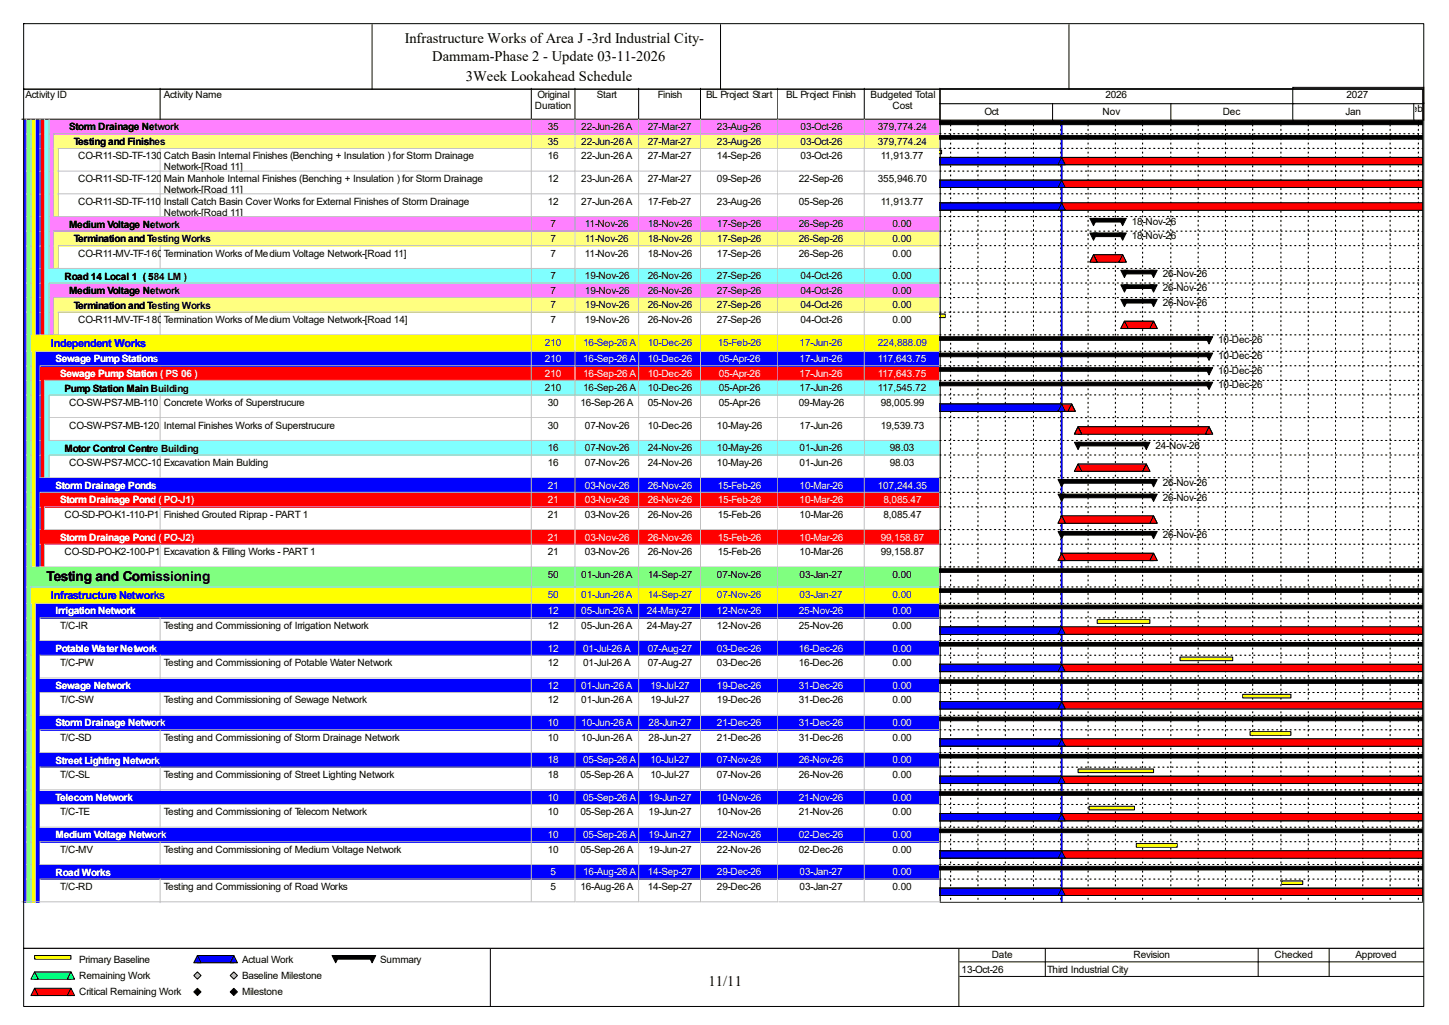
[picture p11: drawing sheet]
<svg xmlns="http://www.w3.org/2000/svg" width="420mm" height="297mm" viewBox="0 0 420 297" stroke-linecap="round" stroke-linejoin="round" font-family="sans-serif">
<defs><g id="words">
<g font-size="4.2">
<text x="117.3" y="12.4">Infrastructure Works of Area J -3rd Industrial City-</text>
<text x="125.3" y="17.7">Dammam-Phase 2 - Update 03-11-2026</text>
<text x="135" y="23.5">3Week Lookahead Schedule</text>
<text x="205.4" y="285.6">11/11</text>
</g>
<text font-size="4" x="13.5" y="168.5">Testing and Comissioning</text>
<g font-size="3.2" fill="#00f">
<text x="14.8" y="100.5">Independent Works</text>
<text x="14.8" y="173.6">Infrastructure Networks</text>
</g>
<g font-size="2.9">
<text x="7.4" y="28.4">Activity ID</text>
<text x="47.5" y="28.4">Activity Name</text>
<text x="155.8" y="28.4">Original</text>
<text x="173" y="28.4">Start</text>
<text x="190.7" y="28.4">Finish</text>
<text x="204.6" y="28.4">BL Project Start</text>
<text x="227.8" y="28.4">BL Project Finish</text>
<text x="252.3" y="28.4">Budgeted Total</text>
<text x="320.4" y="28.4">2026</text>
<text x="390.3" y="28.4">2027</text>
<text x="155.1" y="31.6">Duration</text>
<text x="258.7" y="31.6">Cost</text>
<text x="285.3" y="33.2">Oct</text>
<text x="319.6" y="33.2">Nov</text>
<text x="354.4" y="33.2">Dec</text>
<text x="390" y="33.2">Jan</text>
<text x="407.7" y="32.4">Feb</text>
<text x="20" y="37.8">Storm Drainage Network</text>
<text x="21.4" y="42">Testing and Finishes</text>
<text x="158.7" y="37.7">35</text>
<text x="158.7" y="41.9">35</text>
<text x="168.5" y="37.7">22-Jun-26 A</text>
<text x="168.5" y="41.9">22-Jun-26 A</text>
<text x="187.7" y="37.7">27-Mar-27</text>
<text x="187.7" y="41.9">27-Mar-27</text>
<text x="207.8" y="37.7">23-Aug-26</text>
<text x="207.8" y="41.9">23-Aug-26</text>
<text x="232" y="37.7">03-Oct-26</text>
<text x="232" y="41.9">03-Oct-26</text>
<text x="254.5" y="37.7">379,774.24</text>
<text x="254.5" y="41.9">379,774.24</text>
<text x="22.7" y="46.1">CO-R11-SD-TF-130</text>
<text x="47.5" y="46.1">Catch Basin Internal Finishes (Benching + Insulation ) for Storm Drainage</text>
<text x="158.7" y="46.1">16</text>
<text x="168.5" y="46.1">22-Jun-26 A</text>
<text x="187.7" y="46.1">27-Mar-27</text>
<text x="207.8" y="46.1">14-Sep-26</text>
<text x="232" y="46.1">03-Oct-26</text>
<text x="255.3" y="46.1">11,913.77</text>
<text x="22.7" y="52.7">CO-R11-SD-TF-120</text>
<text x="47.5" y="49.3">Network-[Road 11]</text>
<text x="47.5" y="52.7">Main Manhole Internal Finishes (Benching + Insulation ) for Storm Drainage</text>
<text x="158.7" y="52.7">12</text>
<text x="168.5" y="52.7">23-Jun-26 A</text>
<text x="187.7" y="52.7">27-Mar-27</text>
<text x="207.8" y="52.7">09-Sep-26</text>
<text x="231.5" y="52.7">22-Sep-26</text>
<text x="254.5" y="52.7">355,946.70</text>
<text x="22.7" y="59.3">CO-R11-SD-TF-110</text>
<text x="47.5" y="55.9">Network-[Road 11]</text>
<text x="47.5" y="59.3">Install Catch Basin Cover Works for External Finishes of Storm Drainage</text>
<text x="158.7" y="59.3">12</text>
<text x="168.5" y="59.3">27-Jun-26 A</text>
<text x="187.7" y="59.3">17-Feb-27</text>
<text x="207.8" y="59.3">23-Aug-26</text>
<text x="231.5" y="59.3">05-Sep-26</text>
<text x="255.3" y="59.3">11,913.77</text>
<text x="20" y="66">Medium Voltage Network</text>
<text x="47.5" y="62.5">Network-[Road 11]</text>
<text x="159.6" y="65.9">7</text>
<text x="169.5" y="65.9">11-Nov-26</text>
<text x="187.7" y="65.9">18-Nov-26</text>
<text x="207.8" y="65.9">17-Sep-26</text>
<text x="231.5" y="65.9">26-Sep-26</text>
<text x="258.7" y="65.9">0.00</text>
<text x="328" y="65.1">18-Nov-26</text>
<text x="21.4" y="70.2">Termination and Testing Works</text>
<text x="159.6" y="70.1">7</text>
<text x="169.5" y="70.1">11-Nov-26</text>
<text x="187.7" y="70.1">18-Nov-26</text>
<text x="207.8" y="70.1">17-Sep-26</text>
<text x="231.5" y="70.1">26-Sep-26</text>
<text x="258.7" y="70.1">0.00</text>
<text x="328" y="69.3">18-Nov-26</text>
<text x="22.7" y="74.3">CO-R11-MV-TF-160</text>
<text x="47.5" y="74.3">Termination Works of Medium Voltage Network-[Road 11]</text>
<text x="159.6" y="74.3">7</text>
<text x="169.5" y="74.3">11-Nov-26</text>
<text x="187.7" y="74.3">18-Nov-26</text>
<text x="207.8" y="74.3">17-Sep-26</text>
<text x="231.5" y="74.3">26-Sep-26</text>
<text x="258.7" y="74.3">0.00</text>
<text x="18.7" y="81">Road 14 Local 1 ( 584 LM )</text>
<text x="159.6" y="80.9">7</text>
<text x="169.5" y="80.9">19-Nov-26</text>
<text x="187.7" y="80.9">26-Nov-26</text>
<text x="207.8" y="80.9">27-Sep-26</text>
<text x="232" y="80.9">04-Oct-26</text>
<text x="258.7" y="80.9">0.00</text>
<text x="337" y="80.1">26-Nov-26</text>
<text x="20" y="85.3">Medium Voltage Network</text>
<text x="21.4" y="89.5">Termination and Testing Works</text>
<text x="159.6" y="85.2">7</text>
<text x="159.6" y="89.4">7</text>
<text x="169.5" y="85.2">19-Nov-26</text>
<text x="169.5" y="89.4">19-Nov-26</text>
<text x="187.7" y="85.2">26-Nov-26</text>
<text x="187.7" y="89.4">26-Nov-26</text>
<text x="207.8" y="85.2">27-Sep-26</text>
<text x="207.8" y="89.4">27-Sep-26</text>
<text x="232" y="85.2">04-Oct-26</text>
<text x="232" y="89.4">04-Oct-26</text>
<text x="258.7" y="85.2">0.00</text>
<text x="258.7" y="89.4">0.00</text>
<text x="337" y="84.4">26-Nov-26</text>
<text x="337" y="88.6">26-Nov-26</text>
<text x="22.7" y="93.6">CO-R11-MV-TF-180</text>
<text x="47.5" y="93.6">Termination Works of Medium Voltage Network-[Road 14]</text>
<text x="159.6" y="93.6">7</text>
<text x="169.5" y="93.6">19-Nov-26</text>
<text x="187.7" y="93.6">26-Nov-26</text>
<text x="207.8" y="93.6">27-Sep-26</text>
<text x="232" y="93.6">04-Oct-26</text>
<text x="258.7" y="93.6">0.00</text>
<text x="353.1" y="99.4">10-Dec-26</text>
<text x="353.1" y="104.1">10-Dec-26</text>
<text x="18.7" y="113.5">Pump Station Main Building</text>
<text x="157.9" y="113.4">210</text>
<text x="169" y="113.4">16-Sep-26 A</text>
<text x="187.7" y="113.4">10-Dec-26</text>
<text x="208.3" y="113.4">05-Apr-26</text>
<text x="231.8" y="113.4">17-Jun-26</text>
<text x="254.5" y="113.4">117,545.72</text>
<text x="353.1" y="108.4">10-Dec-26</text>
<text x="353.1" y="112.6">10-Dec-26</text>
<text x="20" y="117.6">CO-SW-PS7-MB-110</text>
<text x="47.5" y="117.6">Concrete Works of Superstrucure</text>
<text x="158.7" y="117.6">30</text>
<text x="168.2" y="117.6">16-Sep-26 A</text>
<text x="187.7" y="117.6">05-Nov-26</text>
<text x="208.3" y="117.6">05-Apr-26</text>
<text x="231.5" y="117.6">09-May-26</text>
<text x="255.3" y="117.6">98,005.99</text>
<text x="20" y="124.2">CO-SW-PS7-MB-120</text>
<text x="47.5" y="124.2">Internal Finishes Works of Superstrucure</text>
<text x="158.7" y="124.2">30</text>
<text x="169.5" y="124.2">07-Nov-26</text>
<text x="187.7" y="124.2">10-Dec-26</text>
<text x="207.8" y="124.2">10-May-26</text>
<text x="231.8" y="124.2">17-Jun-26</text>
<text x="255.3" y="124.2">19,539.73</text>
<text x="18.7" y="130.9">Motor Control Centre Building</text>
<text x="158.7" y="130.8">16</text>
<text x="169.5" y="130.8">07-Nov-26</text>
<text x="187.7" y="130.8">24-Nov-26</text>
<text x="207.8" y="130.8">10-May-26</text>
<text x="231.8" y="130.8">01-Jun-26</text>
<text x="257.9" y="130.8">98.03</text>
<text x="334.9" y="130">24-Nov-26</text>
<text x="20" y="135">CO-SW-PS7-MCC-100Excavation Main Bulding</text>
<text x="158.7" y="135">16</text>
<text x="169.5" y="135">07-Nov-26</text>
<text x="187.7" y="135">24-Nov-26</text>
<text x="207.8" y="135">10-May-26</text>
<text x="231.8" y="135">01-Jun-26</text>
<text x="257.9" y="135">98.03</text>
<text x="337" y="140.8">26-Nov-26</text>
<text x="337" y="145">26-Nov-26</text>
<text x="18.7" y="150">CO-SD-PO-K1-110-P1</text>
<text x="47.5" y="150">Finished Grouted Riprap - PART 1</text>
<text x="158.7" y="150">21</text>
<text x="169.5" y="150">03-Nov-26</text>
<text x="187.7" y="150">26-Nov-26</text>
<text x="208.1" y="150">15-Feb-26</text>
<text x="231.8" y="150">10-Mar-26</text>
<text x="256" y="150">8,085.47</text>
<text x="337" y="155.8">26-Nov-26</text>
<text x="18.7" y="160.8">CO-SD-PO-K2-100-P1</text>
<text x="47.5" y="160.8">Excavation &amp; Filling Works - PART 1</text>
<text x="158.7" y="160.8">21</text>
<text x="169.5" y="160.8">03-Nov-26</text>
<text x="187.7" y="160.8">26-Nov-26</text>
<text x="208.1" y="160.8">15-Feb-26</text>
<text x="231.8" y="160.8">10-Mar-26</text>
<text x="255.3" y="160.8">99,158.87</text>
<text x="158.7" y="167.4">50</text>
<text x="168.5" y="167.4">01-Jun-26 A</text>
<text x="187.7" y="167.4">14-Sep-27</text>
<text x="207.8" y="167.4">07-Nov-26</text>
<text x="231.8" y="167.4">03-Jan-27</text>
<text x="258.7" y="167.4">0.00</text>
<text x="17.4" y="182.2">T/C-IR</text>
<text x="47.5" y="182.2">Testing and Commissioning of Irrigation Network</text>
<text x="158.7" y="182.2">12</text>
<text x="168.5" y="182.2">05-Jun-26 A</text>
<text x="187.5" y="182.2">24-May-27</text>
<text x="207.8" y="182.2">12-Nov-26</text>
<text x="231.5" y="182.2">25-Nov-26</text>
<text x="258.7" y="182.2">0.00</text>
<text x="17.4" y="193">T/C-PW</text>
<text x="47.5" y="193">Testing and Commissioning of Potable Water Network</text>
<text x="158.7" y="193">12</text>
<text x="169" y="193">01-Jul-26 A</text>
<text x="187.7" y="193">07-Aug-27</text>
<text x="207.8" y="193">03-Dec-26</text>
<text x="231.5" y="193">16-Dec-26</text>
<text x="258.7" y="193">0.00</text>
<text x="17.4" y="203.8">T/C-SW</text>
<text x="47.5" y="203.8">Testing and Commissioning of Sewage Network</text>
<text x="158.7" y="203.8">12</text>
<text x="168.5" y="203.8">01-Jun-26 A</text>
<text x="188.6" y="203.8">19-Jul-27</text>
<text x="207.8" y="203.8">19-Dec-26</text>
<text x="231.5" y="203.8">31-Dec-26</text>
<text x="258.7" y="203.8">0.00</text>
<text x="17.4" y="214.6">T/C-SD</text>
<text x="47.5" y="214.6">Testing and Commissioning of Storm Drainage Network</text>
<text x="158.7" y="214.6">10</text>
<text x="168.5" y="214.6">10-Jun-26 A</text>
<text x="188" y="214.6">28-Jun-27</text>
<text x="207.8" y="214.6">21-Dec-26</text>
<text x="231.5" y="214.6">31-Dec-26</text>
<text x="258.7" y="214.6">0.00</text>
<text x="17.4" y="225.4">T/C-SL</text>
<text x="47.5" y="225.4">Testing and Commissioning of Street Lighting Network</text>
<text x="158.7" y="225.4">18</text>
<text x="168.2" y="225.4">05-Sep-26 A</text>
<text x="188.6" y="225.4">10-Jul-27</text>
<text x="207.8" y="225.4">07-Nov-26</text>
<text x="231.5" y="225.4">26-Nov-26</text>
<text x="258.7" y="225.4">0.00</text>
<text x="17.4" y="236.3">T/C-TE</text>
<text x="47.5" y="236.3">Testing and Commissioning of Telecom Network</text>
<text x="158.7" y="236.3">10</text>
<text x="168.2" y="236.3">05-Sep-26 A</text>
<text x="188" y="236.3">19-Jun-27</text>
<text x="207.8" y="236.3">10-Nov-26</text>
<text x="231.5" y="236.3">21-Nov-26</text>
<text x="258.7" y="236.3">0.00</text>
<text x="17.4" y="247.1">T/C-MV</text>
<text x="47.5" y="247.1">Testing and Commissioning of Medium Voltage Network</text>
<text x="158.7" y="247.1">10</text>
<text x="168.2" y="247.1">05-Sep-26 A</text>
<text x="188" y="247.1">19-Jun-27</text>
<text x="207.8" y="247.1">22-Nov-26</text>
<text x="231.5" y="247.1">02-Dec-26</text>
<text x="258.7" y="247.1">0.00</text>
<text x="17.4" y="257.9">T/C-RD</text>
<text x="47.5" y="257.9">Testing and Commissioning of Road Works</text>
<text x="159.6" y="257.9">5</text>
<text x="168.2" y="257.9">16-Aug-26 A</text>
<text x="187.7" y="257.9">14-Sep-27</text>
<text x="207.8" y="257.9">29-Dec-26</text>
<text x="231.8" y="257.9">03-Jan-27</text>
<text x="258.7" y="257.9">0.00</text>
<text x="22.9" y="279">Primary Baseline</text>
<text x="70.1" y="279">Actual Work</text>
<text x="110.2" y="279">Summary</text>
<text x="278.7" y="281.9">13-Oct-26</text>
<text x="287.4" y="277.7">Date</text>
<text x="303.5" y="281.9">Third Industrial City</text>
<text x="328.5" y="277.7">Revision</text>
<text x="369.4" y="277.7">Checked</text>
<text x="392.9" y="277.7">Approved</text>
<text x="22.9" y="283.7">Remaining Work</text>
<text x="70.1" y="283.7">Baseline Milestone</text>
<text x="22.9" y="288.5">Critical Remaining Work</text>
<text x="70.1" y="288.5">Milestone</text>
</g>
<g font-size="2.9" fill="#00f">
<text x="157.9" y="100.2">210</text>
<text x="169" y="100.2">16-Sep-26 A</text>
<text x="187.7" y="100.2">10-Dec-26</text>
<text x="208.1" y="100.2">15-Feb-26</text>
<text x="231.8" y="100.2">17-Jun-26</text>
<text x="254.5" y="100.2">224,888.09</text>
<text x="158.7" y="173.2">50</text>
<text x="168.5" y="173.2">01-Jun-26 A</text>
<text x="187.7" y="173.2">14-Sep-27</text>
<text x="207.8" y="173.2">07-Nov-26</text>
<text x="231.8" y="173.2">03-Jan-27</text>
<text x="258.7" y="173.2">0.00</text>
</g>
<g font-size="2.9" fill="#fff">
<text x="16.1" y="105">Sewage Pump Stations</text>
<text x="157.9" y="104.9">210</text>
<text x="169" y="104.9">16-Sep-26 A</text>
<text x="187.7" y="104.9">10-Dec-26</text>
<text x="208.3" y="104.9">05-Apr-26</text>
<text x="231.8" y="104.9">17-Jun-26</text>
<text x="254.5" y="104.9">117,643.75</text>
<text x="17.4" y="109.3">Sewage Pump Station ( PS 06 )</text>
<text x="157.9" y="109.2">210</text>
<text x="169" y="109.2">16-Sep-26 A</text>
<text x="187.7" y="109.2">10-Dec-26</text>
<text x="208.3" y="109.2">05-Apr-26</text>
<text x="231.8" y="109.2">17-Jun-26</text>
<text x="254.5" y="109.2">117,643.75</text>
<text x="16.1" y="141.7">Storm Drainage Ponds</text>
<text x="158.7" y="141.6">21</text>
<text x="169.5" y="141.6">03-Nov-26</text>
<text x="187.7" y="141.6">26-Nov-26</text>
<text x="208.1" y="141.6">15-Feb-26</text>
<text x="231.8" y="141.6">10-Mar-26</text>
<text x="254.5" y="141.6">107,244.35</text>
<text x="17.4" y="145.9">Storm Drainage Pond ( PO-J1)</text>
<text x="158.7" y="145.8">21</text>
<text x="169.5" y="145.8">03-Nov-26</text>
<text x="187.7" y="145.8">26-Nov-26</text>
<text x="208.1" y="145.8">15-Feb-26</text>
<text x="231.8" y="145.8">10-Mar-26</text>
<text x="256" y="145.8">8,085.47</text>
<text x="17.4" y="156.7">Storm Drainage Pond ( PO-J2)</text>
<text x="158.7" y="156.6">21</text>
<text x="169.5" y="156.6">03-Nov-26</text>
<text x="187.7" y="156.6">26-Nov-26</text>
<text x="208.1" y="156.6">15-Feb-26</text>
<text x="231.8" y="156.6">10-Mar-26</text>
<text x="255.3" y="156.6">99,158.87</text>
<text x="16.1" y="178.1">Irrigation Network</text>
<text x="158.7" y="178">12</text>
<text x="168.5" y="178">05-Jun-26 A</text>
<text x="187.5" y="178">24-May-27</text>
<text x="207.8" y="178">12-Nov-26</text>
<text x="231.5" y="178">25-Nov-26</text>
<text x="258.7" y="178">0.00</text>
<text x="16.1" y="188.9">Potable Water Network</text>
<text x="158.7" y="188.8">12</text>
<text x="169" y="188.8">01-Jul-26 A</text>
<text x="187.7" y="188.8">07-Aug-27</text>
<text x="207.8" y="188.8">03-Dec-26</text>
<text x="231.5" y="188.8">16-Dec-26</text>
<text x="258.7" y="188.8">0.00</text>
<text x="16.1" y="199.7">Sewage Network</text>
<text x="158.7" y="199.6">12</text>
<text x="168.5" y="199.6">01-Jun-26 A</text>
<text x="188.6" y="199.6">19-Jul-27</text>
<text x="207.8" y="199.6">19-Dec-26</text>
<text x="231.5" y="199.6">31-Dec-26</text>
<text x="258.7" y="199.6">0.00</text>
<text x="16.1" y="210.5">Storm Drainage Network</text>
<text x="158.7" y="210.4">10</text>
<text x="168.5" y="210.4">10-Jun-26 A</text>
<text x="188" y="210.4">28-Jun-27</text>
<text x="207.8" y="210.4">21-Dec-26</text>
<text x="231.5" y="210.4">31-Dec-26</text>
<text x="258.7" y="210.4">0.00</text>
<text x="16.1" y="221.3">Street Lighting Network</text>
<text x="158.7" y="221.2">18</text>
<text x="169" y="221.2">05-Sep-26 A</text>
<text x="188.6" y="221.2">10-Jul-27</text>
<text x="207.8" y="221.2">07-Nov-26</text>
<text x="231.5" y="221.2">26-Nov-26</text>
<text x="258.7" y="221.2">0.00</text>
<text x="16.1" y="232.1">Telecom Network</text>
<text x="158.7" y="232">10</text>
<text x="169" y="232">05-Sep-26 A</text>
<text x="188" y="232">19-Jun-27</text>
<text x="207.8" y="232">10-Nov-26</text>
<text x="231.5" y="232">21-Nov-26</text>
<text x="258.7" y="232">0.00</text>
<text x="16.1" y="243">Medium Voltage Network</text>
<text x="158.7" y="242.9">10</text>
<text x="169" y="242.9">05-Sep-26 A</text>
<text x="188" y="242.9">19-Jun-27</text>
<text x="207.8" y="242.9">22-Nov-26</text>
<text x="231.5" y="242.9">02-Dec-26</text>
<text x="258.7" y="242.9">0.00</text>
<text x="16.1" y="253.7">Road Works</text>
<text x="159.6" y="253.7">5</text>
<text x="169" y="253.7">16-Aug-26 A</text>
<text x="187.7" y="253.7">14-Sep-27</text>
<text x="207.8" y="253.7">29-Dec-26</text>
<text x="231.8" y="253.7">03-Jan-27</text>
<text x="258.7" y="253.7">0.00</text>
</g>
</g></defs>
<path d="M46.4 25.6v8.9h-40.1" fill="none" stroke="#000" stroke-width=".29"/>
<path d="M46.7 25.6h107.6v9.2h-107.6z" fill="#fff"/>
<path d="M154 25.6v8.9h-107.6" fill="none" stroke="#000" stroke-width=".29"/>
<path d="M154.3 25.6h12.6v9.2h-12.6z" fill="#fff"/>
<path d="M166.7 25.6v8.9h-12.7" fill="none" stroke="#000" stroke-width=".29"/>
<path d="M166.9 25.6h18.5v9.2h-18.5z" fill="#fff"/>
<path d="M185.1 25.6v8.9h-18.4" fill="none" stroke="#000" stroke-width=".29"/>
<path d="M185.4 25.6h17.9v9.2h-17.9z" fill="#fff"/>
<path d="M203 25.6v8.9h-17.9" fill="none" stroke="#000" stroke-width=".29"/>
<path d="M203.3 25.6h22.4v9.2h-22.4z" fill="#fff"/>
<path d="M225.5 25.6v8.9h-22.5" fill="none" stroke="#000" stroke-width=".29"/>
<path d="M225.7 25.6h25.1v9.2h-25.1z" fill="#fff"/>
<path d="M250.5 25.6v8.9h-25" fill="none" stroke="#000" stroke-width=".29"/>
<path d="M250.8 25.6h21.9v9.2h-21.9z" fill="#fff"/>
<path d="M272.4 25.6v8.9h-21.9" fill="none" stroke="#000" stroke-width=".29"/>
<path d="M6.6 34.8h1.3v4.2h-1.3z" fill="#00f"/>
<path d="M7.6 34.5v4.5" fill="none" stroke="#c0c0c0" stroke-width=".29"/>
<path d="M7.9 34.8h1.3v4.2h-1.3z" fill="#80ff80"/>
<path d="M9 34.5v4.5" fill="none" stroke="#c0c0c0" stroke-width=".29"/>
<path d="M9.2 34.8h1.3v4.2h-1.3z" fill="#ff0"/>
<path d="M10.3 34.5v4.5" fill="none" stroke="#c0c0c0" stroke-width=".29"/>
<path d="M10.5 34.8h1.4v4.2h-1.4z" fill="#00f"/>
<path d="M11.6 34.5v4.5" fill="none" stroke="#c0c0c0" stroke-width=".29"/>
<path d="M11.9 34.8h1.3v4.2h-1.3z" fill="#f00"/>
<path d="M12.9 34.5v4.5" fill="none" stroke="#c0c0c0" stroke-width=".29"/>
<path d="M13.2 34.8h1.3v4.2h-1.3z" fill="#80ffff"/>
<path d="M14.2 34.5v4.5" fill="none" stroke="#c0c0c0" stroke-width=".29"/>
<path d="M14.5 34.8h32.2v4.2h-32.2z" fill="#ff80ff"/>
<path d="M15.6 38.8h31.1" fill="none" stroke="#c0c0c0" stroke-width=".29"/>
<path d="M46.7 34.8h107.6v4.2h-107.6z" fill="#ff80ff"/>
<path d="M154 34.5v4.3h-107.3" fill="none" stroke="#c0c0c0" stroke-width=".29"/>
<path d="M154.3 34.8h12.6v4.2h-12.6z" fill="#ff80ff"/>
<path d="M166.7 34.5v4.3h-12.4" fill="none" stroke="#c0c0c0" stroke-width=".29"/>
<path d="M166.9 34.8h18.5v4.2h-18.5z" fill="#ff80ff"/>
<path d="M185.1 34.5v4.3h-18.2" fill="none" stroke="#c0c0c0" stroke-width=".29"/>
<path d="M185.4 34.8h17.9v4.2h-17.9z" fill="#ff80ff"/>
<path d="M203 34.5v4.3h-17.6" fill="none" stroke="#c0c0c0" stroke-width=".29"/>
<path d="M203.3 34.8h22.4v4.2h-22.4z" fill="#ff80ff"/>
<path d="M225.5 34.5v4.3h-22.2" fill="none" stroke="#c0c0c0" stroke-width=".29"/>
<path d="M225.7 34.8h25.1v4.2h-25.1z" fill="#ff80ff"/>
<path d="M250.5 34.5v4.3h-24.8" fill="none" stroke="#c0c0c0" stroke-width=".29"/>
<path d="M250.8 34.8h21.9v4.2h-21.9z" fill="#ff80ff"/>
<path d="M272.4 34.5v4.3h-21.6" fill="none" stroke="#c0c0c0" stroke-width=".29"/>
<path d="M6.6 39h1.3v4.3h-1.3z" fill="#00f"/>
<path d="M7.6 38.8v4.4" fill="none" stroke="#c0c0c0" stroke-width=".29"/>
<path d="M7.9 39h1.3v4.3h-1.3z" fill="#80ff80"/>
<path d="M9 38.8v4.4" fill="none" stroke="#c0c0c0" stroke-width=".29"/>
<path d="M9.2 39h1.3v4.3h-1.3z" fill="#ff0"/>
<path d="M10.3 38.8v4.4" fill="none" stroke="#c0c0c0" stroke-width=".29"/>
<path d="M10.5 39h1.4v4.3h-1.4z" fill="#00f"/>
<path d="M11.6 38.8v4.4" fill="none" stroke="#c0c0c0" stroke-width=".29"/>
<path d="M11.9 39h1.3v4.3h-1.3z" fill="#f00"/>
<path d="M12.9 38.8v4.4" fill="none" stroke="#c0c0c0" stroke-width=".29"/>
<path d="M13.2 39h1.3v4.3h-1.3z" fill="#80ffff"/>
<path d="M14.2 38.8v4.4" fill="none" stroke="#c0c0c0" stroke-width=".29"/>
<path d="M14.5 39h1.3v4.3h-1.3z" fill="#ff80ff"/>
<path d="M15.6 38.8v4.4" fill="none" stroke="#c0c0c0" stroke-width=".29"/>
<path d="M15.8 39h30.9v4.3h-30.9z" fill="#ffff80"/>
<path d="M16.9 43h29.8" fill="none" stroke="#c0c0c0" stroke-width=".29"/>
<path d="M46.7 39h107.6v4.3h-107.6z" fill="#ffff80"/>
<path d="M154 38.8v4.2h-107.3" fill="none" stroke="#c0c0c0" stroke-width=".29"/>
<path d="M154.3 39h12.6v4.3h-12.6z" fill="#ffff80"/>
<path d="M166.7 38.8v4.2h-12.4" fill="none" stroke="#c0c0c0" stroke-width=".29"/>
<path d="M166.9 39h18.5v4.3h-18.5z" fill="#ffff80"/>
<path d="M185.1 38.8v4.2h-18.2" fill="none" stroke="#c0c0c0" stroke-width=".29"/>
<path d="M185.4 39h17.9v4.3h-17.9z" fill="#ffff80"/>
<path d="M203 38.8v4.2h-17.6" fill="none" stroke="#c0c0c0" stroke-width=".29"/>
<path d="M203.3 39h22.4v4.3h-22.4z" fill="#ffff80"/>
<path d="M225.5 38.8v4.2h-22.2" fill="none" stroke="#c0c0c0" stroke-width=".29"/>
<path d="M225.7 39h25.1v4.3h-25.1z" fill="#ffff80"/>
<path d="M250.5 38.8v4.2h-24.8" fill="none" stroke="#c0c0c0" stroke-width=".29"/>
<path d="M250.8 39h21.9v4.3h-21.9z" fill="#ffff80"/>
<path d="M272.4 38.8v4.2h-21.6" fill="none" stroke="#c0c0c0" stroke-width=".29"/>
<path d="M6.6 43.3h1.3v6.5h-1.3z" fill="#00f"/>
<path d="M7.6 43v6.8" fill="none" stroke="#c0c0c0" stroke-width=".29"/>
<path d="M7.9 43.3h1.3v6.5h-1.3z" fill="#80ff80"/>
<path d="M9 43v6.8" fill="none" stroke="#c0c0c0" stroke-width=".29"/>
<path d="M9.2 43.3h1.3v6.5h-1.3z" fill="#ff0"/>
<path d="M10.3 43v6.8" fill="none" stroke="#c0c0c0" stroke-width=".29"/>
<path d="M10.5 43.3h1.4v6.5h-1.4z" fill="#00f"/>
<path d="M11.6 43v6.8" fill="none" stroke="#c0c0c0" stroke-width=".29"/>
<path d="M11.9 43.3h1.3v6.5h-1.3z" fill="#f00"/>
<path d="M12.9 43v6.8" fill="none" stroke="#c0c0c0" stroke-width=".29"/>
<path d="M13.2 43.3h1.3v6.5h-1.3z" fill="#80ffff"/>
<path d="M14.2 43v6.8" fill="none" stroke="#c0c0c0" stroke-width=".29"/>
<path d="M14.5 43.3h1.3v6.5h-1.3z" fill="#ff80ff"/>
<path d="M15.6 43v6.8" fill="none" stroke="#c0c0c0" stroke-width=".29"/>
<path d="M15.8 43.3h1.3v6.5h-1.3z" fill="#ffff80"/>
<path d="M16.9 43v6.8" fill="none" stroke="#c0c0c0" stroke-width=".29"/>
<path d="M17.1 43.3h29.6v6.5h-29.6z" fill="#fff"/>
<path d="M16.9 49.6h29.8M46.4 43v6.8" fill="none" stroke="#c0c0c0" stroke-width=".29"/>
<path d="M46.7 43.3h107.6v6.5h-107.6z" fill="#fff"/>
<path d="M154 43v6.6h-107.3" fill="none" stroke="#c0c0c0" stroke-width=".29"/>
<path d="M154.3 43.3h12.6v6.5h-12.6z" fill="#fff"/>
<path d="M166.7 43v6.6h-12.4" fill="none" stroke="#c0c0c0" stroke-width=".29"/>
<path d="M166.9 43.3h18.5v6.5h-18.5z" fill="#fff"/>
<path d="M185.1 43v6.6h-18.2" fill="none" stroke="#c0c0c0" stroke-width=".29"/>
<path d="M185.4 43.3h17.9v6.5h-17.9z" fill="#fff"/>
<path d="M203 43v6.6h-17.6" fill="none" stroke="#c0c0c0" stroke-width=".29"/>
<path d="M203.3 43.3h22.4v6.5h-22.4z" fill="#fff"/>
<path d="M225.5 43v6.6h-22.2" fill="none" stroke="#c0c0c0" stroke-width=".29"/>
<path d="M225.7 43.3h25.1v6.5h-25.1z" fill="#fff"/>
<path d="M250.5 43v6.6h-24.8" fill="none" stroke="#c0c0c0" stroke-width=".29"/>
<path d="M250.8 43.3h21.9v6.5h-21.9z" fill="#fff"/>
<path d="M272.4 43v6.6h-21.6" fill="none" stroke="#c0c0c0" stroke-width=".29"/>
<path d="M6.6 49.8h1.3v6.6h-1.3z" fill="#00f"/>
<path d="M7.6 49.6v6.8" fill="none" stroke="#c0c0c0" stroke-width=".29"/>
<path d="M7.9 49.8h1.3v6.6h-1.3z" fill="#80ff80"/>
<path d="M9 49.6v6.8" fill="none" stroke="#c0c0c0" stroke-width=".29"/>
<path d="M9.2 49.8h1.3v6.6h-1.3z" fill="#ff0"/>
<path d="M10.3 49.6v6.8" fill="none" stroke="#c0c0c0" stroke-width=".29"/>
<path d="M10.5 49.8h1.4v6.6h-1.4z" fill="#00f"/>
<path d="M11.6 49.6v6.8" fill="none" stroke="#c0c0c0" stroke-width=".29"/>
<path d="M11.9 49.8h1.3v6.6h-1.3z" fill="#f00"/>
<path d="M12.9 49.6v6.8" fill="none" stroke="#c0c0c0" stroke-width=".29"/>
<path d="M13.2 49.8h1.3v6.6h-1.3z" fill="#80ffff"/>
<path d="M14.2 49.6v6.8" fill="none" stroke="#c0c0c0" stroke-width=".29"/>
<path d="M14.5 49.8h1.3v6.6h-1.3z" fill="#ff80ff"/>
<path d="M15.6 49.6v6.8" fill="none" stroke="#c0c0c0" stroke-width=".29"/>
<path d="M15.8 49.8h1.3v6.6h-1.3z" fill="#ffff80"/>
<path d="M16.9 49.6v6.8" fill="none" stroke="#c0c0c0" stroke-width=".29"/>
<path d="M17.1 49.8h29.6v6.6h-29.6z" fill="#fff"/>
<path d="M16.9 56.2h29.8M46.4 49.6v6.8" fill="none" stroke="#c0c0c0" stroke-width=".29"/>
<path d="M46.7 49.8h107.6v6.6h-107.6z" fill="#fff"/>
<path d="M154 49.6v6.6h-107.3" fill="none" stroke="#c0c0c0" stroke-width=".29"/>
<path d="M154.3 49.8h12.6v6.6h-12.6z" fill="#fff"/>
<path d="M166.7 49.6v6.6h-12.4" fill="none" stroke="#c0c0c0" stroke-width=".29"/>
<path d="M166.9 49.8h18.5v6.6h-18.5z" fill="#fff"/>
<path d="M185.1 49.6v6.6h-18.2" fill="none" stroke="#c0c0c0" stroke-width=".29"/>
<path d="M185.4 49.8h17.9v6.6h-17.9z" fill="#fff"/>
<path d="M203 49.6v6.6h-17.6" fill="none" stroke="#c0c0c0" stroke-width=".29"/>
<path d="M203.3 49.8h22.4v6.6h-22.4z" fill="#fff"/>
<path d="M225.5 49.6v6.6h-22.2" fill="none" stroke="#c0c0c0" stroke-width=".29"/>
<path d="M225.7 49.8h25.1v6.6h-25.1z" fill="#fff"/>
<path d="M250.5 49.6v6.6h-24.8" fill="none" stroke="#c0c0c0" stroke-width=".29"/>
<path d="M250.8 49.8h21.9v6.6h-21.9z" fill="#fff"/>
<path d="M272.4 49.6v6.6h-21.6" fill="none" stroke="#c0c0c0" stroke-width=".29"/>
<path d="M6.6 56.4h1.3v6.6h-1.3z" fill="#00f"/>
<path d="M7.6 56.2v6.8" fill="none" stroke="#c0c0c0" stroke-width=".29"/>
<path d="M7.9 56.4h1.3v6.6h-1.3z" fill="#80ff80"/>
<path d="M9 56.2v6.8" fill="none" stroke="#c0c0c0" stroke-width=".29"/>
<path d="M9.2 56.4h1.3v6.6h-1.3z" fill="#ff0"/>
<path d="M10.3 56.2v6.8" fill="none" stroke="#c0c0c0" stroke-width=".29"/>
<path d="M10.5 56.4h1.4v6.6h-1.4z" fill="#00f"/>
<path d="M11.6 56.2v6.8" fill="none" stroke="#c0c0c0" stroke-width=".29"/>
<path d="M11.9 56.4h1.3v6.6h-1.3z" fill="#f00"/>
<path d="M12.9 56.2v6.8" fill="none" stroke="#c0c0c0" stroke-width=".29"/>
<path d="M13.2 56.4h1.3v6.6h-1.3z" fill="#80ffff"/>
<path d="M14.2 56.2v6.8" fill="none" stroke="#c0c0c0" stroke-width=".29"/>
<path d="M14.5 56.4h1.3v6.6h-1.3z" fill="#ff80ff"/>
<path d="M15.6 56.2v6.8" fill="none" stroke="#c0c0c0" stroke-width=".29"/>
<path d="M15.8 56.4h1.3v6.6h-1.3z" fill="#ffff80"/>
<path d="M16.9 56.2v6.8M15.6 62.8h1.5" fill="none" stroke="#c0c0c0" stroke-width=".29"/>
<path d="M17.1 56.4h29.6v6.6h-29.6z" fill="#fff"/>
<path d="M46.4 56.2v6.8M16.9 62.8h29.8" fill="none" stroke="#c0c0c0" stroke-width=".29"/>
<path d="M46.7 56.4h107.6v6.6h-107.6z" fill="#fff"/>
<path d="M154 56.2v6.6h-107.3" fill="none" stroke="#c0c0c0" stroke-width=".29"/>
<path d="M154.3 56.4h12.6v6.6h-12.6z" fill="#fff"/>
<path d="M166.7 56.2v6.6h-12.4" fill="none" stroke="#c0c0c0" stroke-width=".29"/>
<path d="M166.9 56.4h18.5v6.6h-18.5z" fill="#fff"/>
<path d="M185.1 56.2v6.6h-18.2" fill="none" stroke="#c0c0c0" stroke-width=".29"/>
<path d="M185.4 56.4h17.9v6.6h-17.9z" fill="#fff"/>
<path d="M203 56.2v6.6h-17.6" fill="none" stroke="#c0c0c0" stroke-width=".29"/>
<path d="M203.3 56.4h22.4v6.6h-22.4z" fill="#fff"/>
<path d="M225.5 56.2v6.6h-22.2" fill="none" stroke="#c0c0c0" stroke-width=".29"/>
<path d="M225.7 56.4h25.1v6.6h-25.1z" fill="#fff"/>
<path d="M250.5 56.2v6.6h-24.8" fill="none" stroke="#c0c0c0" stroke-width=".29"/>
<path d="M250.8 56.4h21.9v6.6h-21.9z" fill="#fff"/>
<path d="M272.4 56.2v6.6h-21.6" fill="none" stroke="#c0c0c0" stroke-width=".29"/>
<path d="M6.6 63h1.3v4.2h-1.3z" fill="#00f"/>
<path d="M7.6 62.8v4.4" fill="none" stroke="#c0c0c0" stroke-width=".29"/>
<path d="M7.9 63h1.3v4.2h-1.3z" fill="#80ff80"/>
<path d="M9 62.8v4.4" fill="none" stroke="#c0c0c0" stroke-width=".29"/>
<path d="M9.2 63h1.3v4.2h-1.3z" fill="#ff0"/>
<path d="M10.3 62.8v4.4" fill="none" stroke="#c0c0c0" stroke-width=".29"/>
<path d="M10.5 63h1.4v4.2h-1.4z" fill="#00f"/>
<path d="M11.6 62.8v4.4" fill="none" stroke="#c0c0c0" stroke-width=".29"/>
<path d="M11.9 63h1.3v4.2h-1.3z" fill="#f00"/>
<path d="M12.9 62.8v4.4" fill="none" stroke="#c0c0c0" stroke-width=".29"/>
<path d="M13.2 63h1.3v4.2h-1.3z" fill="#80ffff"/>
<path d="M14.2 62.8v4.4" fill="none" stroke="#c0c0c0" stroke-width=".29"/>
<path d="M14.5 63h32.2v4.2h-32.2z" fill="#ff80ff"/>
<path d="M15.6 67h31.1" fill="none" stroke="#c0c0c0" stroke-width=".29"/>
<path d="M46.7 63h107.6v4.2h-107.6z" fill="#ff80ff"/>
<path d="M154 62.8v4.2h-107.3" fill="none" stroke="#c0c0c0" stroke-width=".29"/>
<path d="M154.3 63h12.6v4.2h-12.6z" fill="#ff80ff"/>
<path d="M166.7 62.8v4.2h-12.4" fill="none" stroke="#c0c0c0" stroke-width=".29"/>
<path d="M166.9 63h18.5v4.2h-18.5z" fill="#ff80ff"/>
<path d="M185.1 62.8v4.2h-18.2" fill="none" stroke="#c0c0c0" stroke-width=".29"/>
<path d="M185.4 63h17.9v4.2h-17.9z" fill="#ff80ff"/>
<path d="M203 62.8v4.2h-17.6" fill="none" stroke="#c0c0c0" stroke-width=".29"/>
<path d="M203.3 63h22.4v4.2h-22.4z" fill="#ff80ff"/>
<path d="M225.5 62.8v4.2h-22.2" fill="none" stroke="#c0c0c0" stroke-width=".29"/>
<path d="M225.7 63h25.1v4.2h-25.1z" fill="#ff80ff"/>
<path d="M250.5 62.8v4.2h-24.8" fill="none" stroke="#c0c0c0" stroke-width=".29"/>
<path d="M250.8 63h21.9v4.2h-21.9z" fill="#ff80ff"/>
<path d="M272.4 62.8v4.2h-21.6" fill="none" stroke="#c0c0c0" stroke-width=".29"/>
<path d="M6.6 67.2h1.3v4.3h-1.3z" fill="#00f"/>
<path d="M7.6 67v4.5" fill="none" stroke="#c0c0c0" stroke-width=".29"/>
<path d="M7.9 67.2h1.3v4.3h-1.3z" fill="#80ff80"/>
<path d="M9 67v4.5" fill="none" stroke="#c0c0c0" stroke-width=".29"/>
<path d="M9.2 67.2h1.3v4.3h-1.3z" fill="#ff0"/>
<path d="M10.3 67v4.5" fill="none" stroke="#c0c0c0" stroke-width=".29"/>
<path d="M10.5 67.2h1.4v4.3h-1.4z" fill="#00f"/>
<path d="M11.6 67v4.5" fill="none" stroke="#c0c0c0" stroke-width=".29"/>
<path d="M11.9 67.2h1.3v4.3h-1.3z" fill="#f00"/>
<path d="M12.9 67v4.5" fill="none" stroke="#c0c0c0" stroke-width=".29"/>
<path d="M13.2 67.2h1.3v4.3h-1.3z" fill="#80ffff"/>
<path d="M14.2 67v4.5" fill="none" stroke="#c0c0c0" stroke-width=".29"/>
<path d="M14.5 67.2h1.3v4.3h-1.3z" fill="#ff80ff"/>
<path d="M15.6 67v4.5" fill="none" stroke="#c0c0c0" stroke-width=".29"/>
<path d="M15.8 67.2h30.9v4.3h-30.9z" fill="#ffff80"/>
<path d="M16.9 71.2h29.8" fill="none" stroke="#c0c0c0" stroke-width=".29"/>
<path d="M46.7 67.2h107.6v4.3h-107.6z" fill="#ffff80"/>
<path d="M154 67v4.2h-107.3" fill="none" stroke="#c0c0c0" stroke-width=".29"/>
<path d="M154.3 67.2h12.6v4.3h-12.6z" fill="#ffff80"/>
<path d="M166.7 67v4.2h-12.4" fill="none" stroke="#c0c0c0" stroke-width=".29"/>
<path d="M166.9 67.2h18.5v4.3h-18.5z" fill="#ffff80"/>
<path d="M185.1 67v4.2h-18.2" fill="none" stroke="#c0c0c0" stroke-width=".29"/>
<path d="M185.4 67.2h17.9v4.3h-17.9z" fill="#ffff80"/>
<path d="M203 67v4.2h-17.6" fill="none" stroke="#c0c0c0" stroke-width=".29"/>
<path d="M203.3 67.2h22.4v4.3h-22.4z" fill="#ffff80"/>
<path d="M225.5 67v4.2h-22.2" fill="none" stroke="#c0c0c0" stroke-width=".29"/>
<path d="M225.7 67.2h25.1v4.3h-25.1z" fill="#ffff80"/>
<path d="M250.5 67v4.2h-24.8" fill="none" stroke="#c0c0c0" stroke-width=".29"/>
<path d="M250.8 67.2h21.9v4.3h-21.9z" fill="#ffff80"/>
<path d="M272.4 67v4.2h-21.6" fill="none" stroke="#c0c0c0" stroke-width=".29"/>
<path d="M6.6 71.5h1.3v6.6h-1.3z" fill="#00f"/>
<path d="M7.6 71.2v6.9" fill="none" stroke="#c0c0c0" stroke-width=".29"/>
<path d="M7.9 71.5h1.3v6.6h-1.3z" fill="#80ff80"/>
<path d="M9 71.2v6.9" fill="none" stroke="#c0c0c0" stroke-width=".29"/>
<path d="M9.2 71.5h1.3v6.6h-1.3z" fill="#ff0"/>
<path d="M10.3 71.2v6.9" fill="none" stroke="#c0c0c0" stroke-width=".29"/>
<path d="M10.5 71.5h1.4v6.6h-1.4z" fill="#00f"/>
<path d="M11.6 71.2v6.9" fill="none" stroke="#c0c0c0" stroke-width=".29"/>
<path d="M11.9 71.5h1.3v6.6h-1.3z" fill="#f00"/>
<path d="M12.9 71.2v6.9" fill="none" stroke="#c0c0c0" stroke-width=".29"/>
<path d="M13.2 71.5h1.3v6.6h-1.3z" fill="#80ffff"/>
<path d="M14.2 71.2v6.9" fill="none" stroke="#c0c0c0" stroke-width=".29"/>
<path d="M14.5 71.5h1.3v6.6h-1.3z" fill="#ff80ff"/>
<path d="M14.2 77.8h1.6M15.6 71.2v6.9" fill="none" stroke="#c0c0c0" stroke-width=".29"/>
<path d="M15.8 71.5h1.3v6.6h-1.3z" fill="#ffff80"/>
<path d="M15.6 77.8h1.5M16.9 71.2v6.9" fill="none" stroke="#c0c0c0" stroke-width=".29"/>
<path d="M17.1 71.5h29.6v6.6h-29.6z" fill="#fff"/>
<path d="M16.9 77.8h29.8M46.4 71.2v6.9" fill="none" stroke="#c0c0c0" stroke-width=".29"/>
<path d="M46.7 71.5h107.6v6.6h-107.6z" fill="#fff"/>
<path d="M154 71.2v6.6h-107.3" fill="none" stroke="#c0c0c0" stroke-width=".29"/>
<path d="M154.3 71.5h12.6v6.6h-12.6z" fill="#fff"/>
<path d="M166.7 71.2v6.6h-12.4" fill="none" stroke="#c0c0c0" stroke-width=".29"/>
<path d="M166.9 71.5h18.5v6.6h-18.5z" fill="#fff"/>
<path d="M185.1 71.2v6.6h-18.2" fill="none" stroke="#c0c0c0" stroke-width=".29"/>
<path d="M185.4 71.5h17.9v6.6h-17.9z" fill="#fff"/>
<path d="M203 71.2v6.6h-17.6" fill="none" stroke="#c0c0c0" stroke-width=".29"/>
<path d="M203.3 71.5h22.4v6.6h-22.4z" fill="#fff"/>
<path d="M225.5 71.2v6.6h-22.2" fill="none" stroke="#c0c0c0" stroke-width=".29"/>
<path d="M225.7 71.5h25.1v6.6h-25.1z" fill="#fff"/>
<path d="M250.5 71.2v6.6h-24.8" fill="none" stroke="#c0c0c0" stroke-width=".29"/>
<path d="M250.8 71.5h21.9v6.6h-21.9z" fill="#fff"/>
<path d="M272.4 71.2v6.6h-21.6" fill="none" stroke="#c0c0c0" stroke-width=".29"/>
<path d="M6.6 78.1h1.3v4.2h-1.3z" fill="#00f"/>
<path d="M7.6 77.8v4.5" fill="none" stroke="#c0c0c0" stroke-width=".29"/>
<path d="M7.9 78.1h1.3v4.2h-1.3z" fill="#80ff80"/>
<path d="M9 77.8v4.5" fill="none" stroke="#c0c0c0" stroke-width=".29"/>
<path d="M9.2 78.1h1.3v4.2h-1.3z" fill="#ff0"/>
<path d="M10.3 77.8v4.5" fill="none" stroke="#c0c0c0" stroke-width=".29"/>
<path d="M10.5 78.1h1.4v4.2h-1.4z" fill="#00f"/>
<path d="M11.6 77.8v4.5" fill="none" stroke="#c0c0c0" stroke-width=".29"/>
<path d="M11.9 78.1h1.3v4.2h-1.3z" fill="#f00"/>
<path d="M12.9 77.8v4.5" fill="none" stroke="#c0c0c0" stroke-width=".29"/>
<path d="M13.2 78.1h33.5v4.2h-33.5z" fill="#80ffff"/>
<path d="M14.2 82h32.5" fill="none" stroke="#c0c0c0" stroke-width=".29"/>
<path d="M46.7 78.1h107.6v4.2h-107.6z" fill="#80ffff"/>
<path d="M154 77.8v4.2h-107.3" fill="none" stroke="#c0c0c0" stroke-width=".29"/>
<path d="M154.3 78.1h12.6v4.2h-12.6z" fill="#80ffff"/>
<path d="M166.7 77.8v4.2h-12.4" fill="none" stroke="#c0c0c0" stroke-width=".29"/>
<path d="M166.9 78.1h18.5v4.2h-18.5z" fill="#80ffff"/>
<path d="M185.1 77.8v4.2h-18.2" fill="none" stroke="#c0c0c0" stroke-width=".29"/>
<path d="M185.4 78.1h17.9v4.2h-17.9z" fill="#80ffff"/>
<path d="M203 77.8v4.2h-17.6" fill="none" stroke="#c0c0c0" stroke-width=".29"/>
<path d="M203.3 78.1h22.4v4.2h-22.4z" fill="#80ffff"/>
<path d="M225.5 77.8v4.2h-22.2" fill="none" stroke="#c0c0c0" stroke-width=".29"/>
<path d="M225.7 78.1h25.1v4.2h-25.1z" fill="#80ffff"/>
<path d="M250.5 77.8v4.2h-24.8" fill="none" stroke="#c0c0c0" stroke-width=".29"/>
<path d="M250.8 78.1h21.9v4.2h-21.9z" fill="#80ffff"/>
<path d="M272.4 77.8v4.2h-21.6" fill="none" stroke="#c0c0c0" stroke-width=".29"/>
<path d="M6.6 82.3h1.3v4.2h-1.3z" fill="#00f"/>
<path d="M7.6 82v4.5" fill="none" stroke="#c0c0c0" stroke-width=".29"/>
<path d="M7.9 82.3h1.3v4.2h-1.3z" fill="#80ff80"/>
<path d="M9 82v4.5" fill="none" stroke="#c0c0c0" stroke-width=".29"/>
<path d="M9.2 82.3h1.3v4.2h-1.3z" fill="#ff0"/>
<path d="M10.3 82v4.5" fill="none" stroke="#c0c0c0" stroke-width=".29"/>
<path d="M10.5 82.3h1.4v4.2h-1.4z" fill="#00f"/>
<path d="M11.6 82v4.5" fill="none" stroke="#c0c0c0" stroke-width=".29"/>
<path d="M11.9 82.3h1.3v4.2h-1.3z" fill="#f00"/>
<path d="M12.9 82v4.5" fill="none" stroke="#c0c0c0" stroke-width=".29"/>
<path d="M13.2 82.3h1.3v4.2h-1.3z" fill="#80ffff"/>
<path d="M14.2 82v4.5" fill="none" stroke="#c0c0c0" stroke-width=".29"/>
<path d="M14.5 82.3h32.2v4.2h-32.2z" fill="#ff80ff"/>
<path d="M15.6 86.2h31.1" fill="none" stroke="#c0c0c0" stroke-width=".29"/>
<path d="M46.7 82.3h107.6v4.2h-107.6z" fill="#ff80ff"/>
<path d="M154 82v4.2h-107.3" fill="none" stroke="#c0c0c0" stroke-width=".29"/>
<path d="M154.3 82.3h12.6v4.2h-12.6z" fill="#ff80ff"/>
<path d="M166.7 82v4.2h-12.4" fill="none" stroke="#c0c0c0" stroke-width=".29"/>
<path d="M166.9 82.3h18.5v4.2h-18.5z" fill="#ff80ff"/>
<path d="M185.1 82v4.2h-18.2" fill="none" stroke="#c0c0c0" stroke-width=".29"/>
<path d="M185.4 82.3h17.9v4.2h-17.9z" fill="#ff80ff"/>
<path d="M203 82v4.2h-17.6" fill="none" stroke="#c0c0c0" stroke-width=".29"/>
<path d="M203.3 82.3h22.4v4.2h-22.4z" fill="#ff80ff"/>
<path d="M225.5 82v4.2h-22.2" fill="none" stroke="#c0c0c0" stroke-width=".29"/>
<path d="M225.7 82.3h25.1v4.2h-25.1z" fill="#ff80ff"/>
<path d="M250.5 82v4.2h-24.8" fill="none" stroke="#c0c0c0" stroke-width=".29"/>
<path d="M250.8 82.3h21.9v4.2h-21.9z" fill="#ff80ff"/>
<path d="M272.4 82v4.2h-21.6" fill="none" stroke="#c0c0c0" stroke-width=".29"/>
<path d="M6.6 86.5h1.3v4.2h-1.3z" fill="#00f"/>
<path d="M7.6 86.2v4.5" fill="none" stroke="#c0c0c0" stroke-width=".29"/>
<path d="M7.9 86.5h1.3v4.2h-1.3z" fill="#80ff80"/>
<path d="M9 86.2v4.5" fill="none" stroke="#c0c0c0" stroke-width=".29"/>
<path d="M9.2 86.5h1.3v4.2h-1.3z" fill="#ff0"/>
<path d="M10.3 86.2v4.5" fill="none" stroke="#c0c0c0" stroke-width=".29"/>
<path d="M10.5 86.5h1.4v4.2h-1.4z" fill="#00f"/>
<path d="M11.6 86.2v4.5" fill="none" stroke="#c0c0c0" stroke-width=".29"/>
<path d="M11.9 86.5h1.3v4.2h-1.3z" fill="#f00"/>
<path d="M12.9 86.2v4.5" fill="none" stroke="#c0c0c0" stroke-width=".29"/>
<path d="M13.2 86.5h1.3v4.2h-1.3z" fill="#80ffff"/>
<path d="M14.2 86.2v4.5" fill="none" stroke="#c0c0c0" stroke-width=".29"/>
<path d="M14.5 86.5h1.3v4.2h-1.3z" fill="#ff80ff"/>
<path d="M15.6 86.2v4.5" fill="none" stroke="#c0c0c0" stroke-width=".29"/>
<path d="M15.8 86.5h30.9v4.2h-30.9z" fill="#ffff80"/>
<path d="M16.9 90.4h29.8" fill="none" stroke="#c0c0c0" stroke-width=".29"/>
<path d="M46.7 86.5h107.6v4.2h-107.6z" fill="#ffff80"/>
<path d="M154 86.2v4.2h-107.3" fill="none" stroke="#c0c0c0" stroke-width=".29"/>
<path d="M154.3 86.5h12.6v4.2h-12.6z" fill="#ffff80"/>
<path d="M166.7 86.2v4.2h-12.4" fill="none" stroke="#c0c0c0" stroke-width=".29"/>
<path d="M166.9 86.5h18.5v4.2h-18.5z" fill="#ffff80"/>
<path d="M185.1 86.2v4.2h-18.2" fill="none" stroke="#c0c0c0" stroke-width=".29"/>
<path d="M185.4 86.5h17.9v4.2h-17.9z" fill="#ffff80"/>
<path d="M203 86.2v4.2h-17.6" fill="none" stroke="#c0c0c0" stroke-width=".29"/>
<path d="M203.3 86.5h22.4v4.2h-22.4z" fill="#ffff80"/>
<path d="M225.5 86.2v4.2h-22.2" fill="none" stroke="#c0c0c0" stroke-width=".29"/>
<path d="M225.7 86.5h25.1v4.2h-25.1z" fill="#ffff80"/>
<path d="M250.5 86.2v4.2h-24.8" fill="none" stroke="#c0c0c0" stroke-width=".29"/>
<path d="M250.8 86.5h21.9v4.2h-21.9z" fill="#ffff80"/>
<path d="M272.4 86.2v4.2h-21.6" fill="none" stroke="#c0c0c0" stroke-width=".29"/>
<path d="M6.6 90.7h1.3v6.6h-1.3z" fill="#00f"/>
<path d="M7.6 90.4v6.9" fill="none" stroke="#c0c0c0" stroke-width=".29"/>
<path d="M7.9 90.7h1.3v6.6h-1.3z" fill="#80ff80"/>
<path d="M9 90.4v6.9" fill="none" stroke="#c0c0c0" stroke-width=".29"/>
<path d="M9.2 90.7h1.3v6.6h-1.3z" fill="#ff0"/>
<path d="M10.3 90.4v6.9" fill="none" stroke="#c0c0c0" stroke-width=".29"/>
<path d="M10.5 90.7h1.4v6.6h-1.4z" fill="#00f"/>
<path d="M10.3 97h1.6M11.6 90.4v6.9" fill="none" stroke="#c0c0c0" stroke-width=".29"/>
<path d="M11.9 90.7h1.3v6.6h-1.3z" fill="#f00"/>
<path d="M11.6 97h1.6M12.9 90.4v6.9" fill="none" stroke="#c0c0c0" stroke-width=".29"/>
<path d="M13.2 90.7h1.3v6.6h-1.3z" fill="#80ffff"/>
<path d="M12.9 97h1.6M14.2 90.4v6.9" fill="none" stroke="#c0c0c0" stroke-width=".29"/>
<path d="M14.5 90.7h1.3v6.6h-1.3z" fill="#ff80ff"/>
<path d="M14.2 97h1.6M15.6 90.4v6.9" fill="none" stroke="#c0c0c0" stroke-width=".29"/>
<path d="M15.8 90.7h1.3v6.6h-1.3z" fill="#ffff80"/>
<path d="M15.6 97h1.5M16.9 90.4v6.9" fill="none" stroke="#c0c0c0" stroke-width=".29"/>
<path d="M17.1 90.7h29.6v6.6h-29.6z" fill="#fff"/>
<path d="M16.9 97h29.8M46.4 90.4v6.9" fill="none" stroke="#c0c0c0" stroke-width=".29"/>
<path d="M46.7 90.7h107.6v6.6h-107.6z" fill="#fff"/>
<path d="M154 90.4v6.6h-107.3" fill="none" stroke="#c0c0c0" stroke-width=".29"/>
<path d="M154.3 90.7h12.6v6.6h-12.6z" fill="#fff"/>
<path d="M166.7 90.4v6.6h-12.4" fill="none" stroke="#c0c0c0" stroke-width=".29"/>
<path d="M166.9 90.7h18.5v6.6h-18.5z" fill="#fff"/>
<path d="M185.1 90.4v6.6h-18.2" fill="none" stroke="#c0c0c0" stroke-width=".29"/>
<path d="M185.4 90.7h17.9v6.6h-17.9z" fill="#fff"/>
<path d="M203 90.4v6.6h-17.6" fill="none" stroke="#c0c0c0" stroke-width=".29"/>
<path d="M203.3 90.7h22.4v6.6h-22.4z" fill="#fff"/>
<path d="M225.5 90.4v6.6h-22.2" fill="none" stroke="#c0c0c0" stroke-width=".29"/>
<path d="M225.7 90.7h25.1v6.6h-25.1z" fill="#fff"/>
<path d="M250.5 90.4v6.6h-24.8" fill="none" stroke="#c0c0c0" stroke-width=".29"/>
<path d="M250.8 90.7h21.9v6.6h-21.9z" fill="#fff"/>
<path d="M272.4 90.4v6.6h-21.6" fill="none" stroke="#c0c0c0" stroke-width=".29"/>
<path d="M6.6 97.3h1.3v4.8h-1.3z" fill="#00f"/>
<path d="M7.6 97v5" fill="none" stroke="#c0c0c0" stroke-width=".29"/>
<path d="M7.9 97.3h1.3v4.8h-1.3z" fill="#80ff80"/>
<path d="M9 97v5" fill="none" stroke="#c0c0c0" stroke-width=".29"/>
<path d="M9.2 97.3h37.5v4.8h-37.5z" fill="#ff0"/>
<path d="M10.3 101.8h36.4" fill="none" stroke="#c0c0c0" stroke-width=".29"/>
<path d="M46.7 97.3h107.6v4.8h-107.6z" fill="#ff0"/>
<path d="M154 97v4.8h-107.3" fill="none" stroke="#c0c0c0" stroke-width=".29"/>
<path d="M154.3 97.3h12.6v4.8h-12.6z" fill="#ff0"/>
<path d="M166.7 97v4.8h-12.4" fill="none" stroke="#c0c0c0" stroke-width=".29"/>
<path d="M166.9 97.3h18.5v4.8h-18.5z" fill="#ff0"/>
<path d="M185.1 97v4.8h-18.2" fill="none" stroke="#c0c0c0" stroke-width=".29"/>
<path d="M185.4 97.3h17.9v4.8h-17.9z" fill="#ff0"/>
<path d="M203 97v4.8h-17.6" fill="none" stroke="#c0c0c0" stroke-width=".29"/>
<path d="M203.3 97.3h22.4v4.8h-22.4z" fill="#ff0"/>
<path d="M225.5 97v4.8h-22.2" fill="none" stroke="#c0c0c0" stroke-width=".29"/>
<path d="M225.7 97.3h25.1v4.8h-25.1z" fill="#ff0"/>
<path d="M250.5 97v4.8h-24.8" fill="none" stroke="#c0c0c0" stroke-width=".29"/>
<path d="M250.8 97.3h21.9v4.8h-21.9z" fill="#ff0"/>
<path d="M272.4 97v4.8h-21.6" fill="none" stroke="#c0c0c0" stroke-width=".29"/>
<path d="M6.6 102.1h1.3v4.2h-1.3z" fill="#00f"/>
<path d="M7.6 101.8v4.5" fill="none" stroke="#c0c0c0" stroke-width=".29"/>
<path d="M7.9 102.1h1.3v4.2h-1.3z" fill="#80ff80"/>
<path d="M9 101.8v4.5" fill="none" stroke="#c0c0c0" stroke-width=".29"/>
<path d="M9.2 102.1h1.3v4.2h-1.3z" fill="#ff0"/>
<path d="M10.3 101.8v4.5" fill="none" stroke="#c0c0c0" stroke-width=".29"/>
<path d="M10.5 102.1h36.2v4.2h-36.2z" fill="#00f"/>
<path d="M11.6 106h35.1" fill="none" stroke="#c0c0c0" stroke-width=".29"/>
<path d="M46.7 102.1h107.6v4.2h-107.6z" fill="#00f"/>
<path d="M154 101.8v4.2h-107.3" fill="none" stroke="#c0c0c0" stroke-width=".29"/>
<path d="M154.3 102.1h12.6v4.2h-12.6z" fill="#00f"/>
<path d="M166.7 101.8v4.2h-12.4" fill="none" stroke="#c0c0c0" stroke-width=".29"/>
<path d="M166.9 102.1h18.5v4.2h-18.5z" fill="#00f"/>
<path d="M185.1 101.8v4.2h-18.2" fill="none" stroke="#c0c0c0" stroke-width=".29"/>
<path d="M185.4 102.1h17.9v4.2h-17.9z" fill="#00f"/>
<path d="M203 101.8v4.2h-17.6" fill="none" stroke="#c0c0c0" stroke-width=".29"/>
<path d="M203.3 102.1h22.4v4.2h-22.4z" fill="#00f"/>
<path d="M225.5 101.8v4.2h-22.2" fill="none" stroke="#c0c0c0" stroke-width=".29"/>
<path d="M225.7 102.1h25.1v4.2h-25.1z" fill="#00f"/>
<path d="M250.5 101.8v4.2h-24.8" fill="none" stroke="#c0c0c0" stroke-width=".29"/>
<path d="M250.8 102.1h21.9v4.2h-21.9z" fill="#00f"/>
<path d="M272.4 101.8v4.2h-21.6" fill="none" stroke="#c0c0c0" stroke-width=".29"/>
<path d="M6.6 106.3h1.3v4.2h-1.3z" fill="#00f"/>
<path d="M7.6 106v4.5" fill="none" stroke="#c0c0c0" stroke-width=".29"/>
<path d="M7.9 106.3h1.3v4.2h-1.3z" fill="#80ff80"/>
<path d="M9 106v4.5" fill="none" stroke="#c0c0c0" stroke-width=".29"/>
<path d="M9.2 106.3h1.3v4.2h-1.3z" fill="#ff0"/>
<path d="M10.3 106v4.5" fill="none" stroke="#c0c0c0" stroke-width=".29"/>
<path d="M10.5 106.3h1.4v4.2h-1.4z" fill="#00f"/>
<path d="M11.6 106v4.5" fill="none" stroke="#c0c0c0" stroke-width=".29"/>
<path d="M11.9 106.3h34.8v4.2h-34.8z" fill="#f00"/>
<path d="M12.9 110.2h33.8" fill="none" stroke="#c0c0c0" stroke-width=".29"/>
<path d="M46.7 106.3h107.6v4.2h-107.6z" fill="#f00"/>
<path d="M154 106v4.2h-107.3" fill="none" stroke="#c0c0c0" stroke-width=".29"/>
<path d="M154.3 106.3h12.6v4.2h-12.6z" fill="#f00"/>
<path d="M166.7 106v4.2h-12.4" fill="none" stroke="#c0c0c0" stroke-width=".29"/>
<path d="M166.9 106.3h18.5v4.2h-18.5z" fill="#f00"/>
<path d="M185.1 106v4.2h-18.2" fill="none" stroke="#c0c0c0" stroke-width=".29"/>
<path d="M185.4 106.3h17.9v4.2h-17.9z" fill="#f00"/>
<path d="M203 106v4.2h-17.6" fill="none" stroke="#c0c0c0" stroke-width=".29"/>
<path d="M203.3 106.3h22.4v4.2h-22.4z" fill="#f00"/>
<path d="M225.5 106v4.2h-22.2" fill="none" stroke="#c0c0c0" stroke-width=".29"/>
<path d="M225.7 106.3h25.1v4.2h-25.1z" fill="#f00"/>
<path d="M250.5 106v4.2h-24.8" fill="none" stroke="#c0c0c0" stroke-width=".29"/>
<path d="M250.8 106.3h21.9v4.2h-21.9z" fill="#f00"/>
<path d="M272.4 106v4.2h-21.6" fill="none" stroke="#c0c0c0" stroke-width=".29"/>
<path d="M6.6 110.5h1.3v4.2h-1.3z" fill="#00f"/>
<path d="M7.6 110.2v4.5" fill="none" stroke="#c0c0c0" stroke-width=".29"/>
<path d="M7.9 110.5h1.3v4.2h-1.3z" fill="#80ff80"/>
<path d="M9 110.2v4.5" fill="none" stroke="#c0c0c0" stroke-width=".29"/>
<path d="M9.2 110.5h1.3v4.2h-1.3z" fill="#ff0"/>
<path d="M10.3 110.2v4.5" fill="none" stroke="#c0c0c0" stroke-width=".29"/>
<path d="M10.5 110.5h1.4v4.2h-1.4z" fill="#00f"/>
<path d="M11.6 110.2v4.5" fill="none" stroke="#c0c0c0" stroke-width=".29"/>
<path d="M11.9 110.5h1.3v4.2h-1.3z" fill="#f00"/>
<path d="M12.9 110.2v4.5" fill="none" stroke="#c0c0c0" stroke-width=".29"/>
<path d="M13.2 110.5h33.5v4.2h-33.5z" fill="#80ffff"/>
<path d="M14.2 114.4h32.5" fill="none" stroke="#c0c0c0" stroke-width=".29"/>
<path d="M46.7 110.5h107.6v4.2h-107.6z" fill="#80ffff"/>
<path d="M154 110.2v4.2h-107.3" fill="none" stroke="#c0c0c0" stroke-width=".29"/>
<path d="M154.3 110.5h12.6v4.2h-12.6z" fill="#80ffff"/>
<path d="M166.7 110.2v4.2h-12.4" fill="none" stroke="#c0c0c0" stroke-width=".29"/>
<path d="M166.9 110.5h18.5v4.2h-18.5z" fill="#80ffff"/>
<path d="M185.1 110.2v4.2h-18.2" fill="none" stroke="#c0c0c0" stroke-width=".29"/>
<path d="M185.4 110.5h17.9v4.2h-17.9z" fill="#80ffff"/>
<path d="M203 110.2v4.2h-17.6" fill="none" stroke="#c0c0c0" stroke-width=".29"/>
<path d="M203.3 110.5h22.4v4.2h-22.4z" fill="#80ffff"/>
<path d="M225.5 110.2v4.2h-22.2" fill="none" stroke="#c0c0c0" stroke-width=".29"/>
<path d="M225.7 110.5h25.1v4.2h-25.1z" fill="#80ffff"/>
<path d="M250.5 110.2v4.2h-24.8" fill="none" stroke="#c0c0c0" stroke-width=".29"/>
<path d="M250.8 110.5h21.9v4.2h-21.9z" fill="#80ffff"/>
<path d="M272.4 110.2v4.2h-21.6" fill="none" stroke="#c0c0c0" stroke-width=".29"/>
<path d="M6.6 114.7h1.3v6.6h-1.3z" fill="#00f"/>
<path d="M7.6 114.4v6.9" fill="none" stroke="#c0c0c0" stroke-width=".29"/>
<path d="M7.9 114.7h1.3v6.6h-1.3z" fill="#80ff80"/>
<path d="M9 114.4v6.9" fill="none" stroke="#c0c0c0" stroke-width=".29"/>
<path d="M9.2 114.7h1.3v6.6h-1.3z" fill="#ff0"/>
<path d="M10.3 114.4v6.9" fill="none" stroke="#c0c0c0" stroke-width=".29"/>
<path d="M10.5 114.7h1.4v6.6h-1.4z" fill="#00f"/>
<path d="M11.6 114.4v6.9" fill="none" stroke="#c0c0c0" stroke-width=".29"/>
<path d="M11.9 114.7h1.3v6.6h-1.3z" fill="#f00"/>
<path d="M12.9 114.4v6.9" fill="none" stroke="#c0c0c0" stroke-width=".29"/>
<path d="M13.2 114.7h1.3v6.6h-1.3z" fill="#80ffff"/>
<path d="M14.2 114.4v6.9" fill="none" stroke="#c0c0c0" stroke-width=".29"/>
<path d="M14.5 114.7h32.2v6.6h-32.2z" fill="#fff"/>
<path d="M46.4 114.4v6.9M14.2 121h32.5" fill="none" stroke="#c0c0c0" stroke-width=".29"/>
<path d="M46.7 114.7h107.6v6.6h-107.6z" fill="#fff"/>
<path d="M154 114.4v6.6h-107.3" fill="none" stroke="#c0c0c0" stroke-width=".29"/>
<path d="M154.3 114.7h12.6v6.6h-12.6z" fill="#fff"/>
<path d="M166.7 114.4v6.6h-12.4" fill="none" stroke="#c0c0c0" stroke-width=".29"/>
<path d="M166.9 114.7h18.5v6.6h-18.5z" fill="#fff"/>
<path d="M185.1 114.4v6.6h-18.2" fill="none" stroke="#c0c0c0" stroke-width=".29"/>
<path d="M185.4 114.7h17.9v6.6h-17.9z" fill="#fff"/>
<path d="M203 114.4v6.6h-17.6" fill="none" stroke="#c0c0c0" stroke-width=".29"/>
<path d="M203.3 114.7h22.4v6.6h-22.4z" fill="#fff"/>
<path d="M225.5 114.4v6.6h-22.2" fill="none" stroke="#c0c0c0" stroke-width=".29"/>
<path d="M225.7 114.7h25.1v6.6h-25.1z" fill="#fff"/>
<path d="M250.5 114.4v6.6h-24.8" fill="none" stroke="#c0c0c0" stroke-width=".29"/>
<path d="M250.8 114.7h21.9v6.6h-21.9z" fill="#fff"/>
<path d="M272.4 114.4v6.6h-21.6" fill="none" stroke="#c0c0c0" stroke-width=".29"/>
<path d="M6.6 121.3h1.3v6.6h-1.3z" fill="#00f"/>
<path d="M7.6 121v6.9" fill="none" stroke="#c0c0c0" stroke-width=".29"/>
<path d="M7.9 121.3h1.3v6.6h-1.3z" fill="#80ff80"/>
<path d="M9 121v6.9" fill="none" stroke="#c0c0c0" stroke-width=".29"/>
<path d="M9.2 121.3h1.3v6.6h-1.3z" fill="#ff0"/>
<path d="M10.3 121v6.9" fill="none" stroke="#c0c0c0" stroke-width=".29"/>
<path d="M10.5 121.3h1.4v6.6h-1.4z" fill="#00f"/>
<path d="M11.6 121v6.9" fill="none" stroke="#c0c0c0" stroke-width=".29"/>
<path d="M11.9 121.3h1.3v6.6h-1.3z" fill="#f00"/>
<path d="M12.9 121v6.9" fill="none" stroke="#c0c0c0" stroke-width=".29"/>
<path d="M13.2 121.3h1.3v6.6h-1.3z" fill="#80ffff"/>
<path d="M14.2 121v6.9" fill="none" stroke="#c0c0c0" stroke-width=".29"/>
<path d="M14.5 121.3h32.2v6.6h-32.2z" fill="#fff"/>
<path d="M14.2 127.6h32.5M46.4 121v6.9" fill="none" stroke="#c0c0c0" stroke-width=".29"/>
<path d="M46.7 121.3h107.6v6.6h-107.6z" fill="#fff"/>
<path d="M154 121v6.6h-107.3" fill="none" stroke="#c0c0c0" stroke-width=".29"/>
<path d="M154.3 121.3h12.6v6.6h-12.6z" fill="#fff"/>
<path d="M166.7 121v6.6h-12.4" fill="none" stroke="#c0c0c0" stroke-width=".29"/>
<path d="M166.9 121.3h18.5v6.6h-18.5z" fill="#fff"/>
<path d="M185.1 121v6.6h-18.2" fill="none" stroke="#c0c0c0" stroke-width=".29"/>
<path d="M185.4 121.3h17.9v6.6h-17.9z" fill="#fff"/>
<path d="M203 121v6.6h-17.6" fill="none" stroke="#c0c0c0" stroke-width=".29"/>
<path d="M203.3 121.3h22.4v6.6h-22.4z" fill="#fff"/>
<path d="M225.5 121v6.6h-22.2" fill="none" stroke="#c0c0c0" stroke-width=".29"/>
<path d="M225.7 121.3h25.1v6.6h-25.1z" fill="#fff"/>
<path d="M250.5 121v6.6h-24.8" fill="none" stroke="#c0c0c0" stroke-width=".29"/>
<path d="M250.8 121.3h21.9v6.6h-21.9z" fill="#fff"/>
<path d="M272.4 121v6.6h-21.6" fill="none" stroke="#c0c0c0" stroke-width=".29"/>
<path d="M6.6 127.9h1.3v4.2h-1.3z" fill="#00f"/>
<path d="M7.6 127.6v4.5" fill="none" stroke="#c0c0c0" stroke-width=".29"/>
<path d="M7.9 127.9h1.3v4.2h-1.3z" fill="#80ff80"/>
<path d="M9 127.6v4.5" fill="none" stroke="#c0c0c0" stroke-width=".29"/>
<path d="M9.2 127.9h1.3v4.2h-1.3z" fill="#ff0"/>
<path d="M10.3 127.6v4.5" fill="none" stroke="#c0c0c0" stroke-width=".29"/>
<path d="M10.5 127.9h1.4v4.2h-1.4z" fill="#00f"/>
<path d="M11.6 127.6v4.5" fill="none" stroke="#c0c0c0" stroke-width=".29"/>
<path d="M11.9 127.9h1.3v4.2h-1.3z" fill="#f00"/>
<path d="M12.9 127.6v4.5" fill="none" stroke="#c0c0c0" stroke-width=".29"/>
<path d="M13.2 127.9h33.5v4.2h-33.5z" fill="#80ffff"/>
<path d="M14.2 131.8h32.5" fill="none" stroke="#c0c0c0" stroke-width=".29"/>
<path d="M46.7 127.9h107.6v4.2h-107.6z" fill="#80ffff"/>
<path d="M154 127.6v4.2h-107.3" fill="none" stroke="#c0c0c0" stroke-width=".29"/>
<path d="M154.3 127.9h12.6v4.2h-12.6z" fill="#80ffff"/>
<path d="M166.7 127.6v4.2h-12.4" fill="none" stroke="#c0c0c0" stroke-width=".29"/>
<path d="M166.9 127.9h18.5v4.2h-18.5z" fill="#80ffff"/>
<path d="M185.1 127.6v4.2h-18.2" fill="none" stroke="#c0c0c0" stroke-width=".29"/>
<path d="M185.4 127.9h17.9v4.2h-17.9z" fill="#80ffff"/>
<path d="M203 127.6v4.2h-17.6" fill="none" stroke="#c0c0c0" stroke-width=".29"/>
<path d="M203.3 127.9h22.4v4.2h-22.4z" fill="#80ffff"/>
<path d="M225.5 127.6v4.2h-22.2" fill="none" stroke="#c0c0c0" stroke-width=".29"/>
<path d="M225.7 127.9h25.1v4.2h-25.1z" fill="#80ffff"/>
<path d="M250.5 127.6v4.2h-24.8" fill="none" stroke="#c0c0c0" stroke-width=".29"/>
<path d="M250.8 127.9h21.9v4.2h-21.9z" fill="#80ffff"/>
<path d="M272.4 127.6v4.2h-21.6" fill="none" stroke="#c0c0c0" stroke-width=".29"/>
<path d="M6.6 132.1h1.3v6.6h-1.3z" fill="#00f"/>
<path d="M7.6 131.8v6.9" fill="none" stroke="#c0c0c0" stroke-width=".29"/>
<path d="M7.9 132.1h1.3v6.6h-1.3z" fill="#80ff80"/>
<path d="M9 131.8v6.9" fill="none" stroke="#c0c0c0" stroke-width=".29"/>
<path d="M9.2 132.1h1.3v6.6h-1.3z" fill="#ff0"/>
<path d="M10.3 131.8v6.9" fill="none" stroke="#c0c0c0" stroke-width=".29"/>
<path d="M10.5 132.1h1.4v6.6h-1.4z" fill="#00f"/>
<path d="M11.6 131.8v6.9" fill="none" stroke="#c0c0c0" stroke-width=".29"/>
<path d="M11.9 132.1h1.3v6.6h-1.3z" fill="#f00"/>
<path d="M11.6 138.4h1.6M12.9 131.8v6.9" fill="none" stroke="#c0c0c0" stroke-width=".29"/>
<path d="M13.2 132.1h1.3v6.6h-1.3z" fill="#80ffff"/>
<path d="M12.9 138.4h1.6M14.2 131.8v6.9" fill="none" stroke="#c0c0c0" stroke-width=".29"/>
<path d="M14.5 132.1h32.2v6.6h-32.2z" fill="#fff"/>
<path d="M14.2 138.4h32.5M46.4 131.8v6.9" fill="none" stroke="#c0c0c0" stroke-width=".29"/>
<path d="M46.7 132.1h107.6v6.6h-107.6z" fill="#fff"/>
<path d="M154 131.8v6.6h-107.3" fill="none" stroke="#c0c0c0" stroke-width=".29"/>
<path d="M154.3 132.1h12.6v6.6h-12.6z" fill="#fff"/>
<path d="M166.7 131.8v6.6h-12.4" fill="none" stroke="#c0c0c0" stroke-width=".29"/>
<path d="M166.9 132.1h18.5v6.6h-18.5z" fill="#fff"/>
<path d="M185.1 131.8v6.6h-18.2" fill="none" stroke="#c0c0c0" stroke-width=".29"/>
<path d="M185.4 132.1h17.9v6.6h-17.9z" fill="#fff"/>
<path d="M203 131.8v6.6h-17.6" fill="none" stroke="#c0c0c0" stroke-width=".29"/>
<path d="M203.3 132.1h22.4v6.6h-22.4z" fill="#fff"/>
<path d="M225.5 131.8v6.6h-22.2" fill="none" stroke="#c0c0c0" stroke-width=".29"/>
<path d="M225.7 132.1h25.1v6.6h-25.1z" fill="#fff"/>
<path d="M250.5 131.8v6.6h-24.8" fill="none" stroke="#c0c0c0" stroke-width=".29"/>
<path d="M250.8 132.1h21.9v6.6h-21.9z" fill="#fff"/>
<path d="M272.4 131.8v6.6h-21.6" fill="none" stroke="#c0c0c0" stroke-width=".29"/>
<path d="M6.6 138.7h1.3v4.2h-1.3z" fill="#00f"/>
<path d="M7.6 138.4v4.5" fill="none" stroke="#c0c0c0" stroke-width=".29"/>
<path d="M7.9 138.7h1.3v4.2h-1.3z" fill="#80ff80"/>
<path d="M9 138.4v4.5" fill="none" stroke="#c0c0c0" stroke-width=".29"/>
<path d="M9.2 138.7h1.3v4.2h-1.3z" fill="#ff0"/>
<path d="M10.3 138.4v4.5" fill="none" stroke="#c0c0c0" stroke-width=".29"/>
<path d="M10.5 138.7h36.2v4.2h-36.2z" fill="#00f"/>
<path d="M11.6 142.7h35.1" fill="none" stroke="#c0c0c0" stroke-width=".29"/>
<path d="M46.7 138.7h107.6v4.2h-107.6z" fill="#00f"/>
<path d="M154 138.4v4.3h-107.3" fill="none" stroke="#c0c0c0" stroke-width=".29"/>
<path d="M154.3 138.7h12.6v4.2h-12.6z" fill="#00f"/>
<path d="M166.7 138.4v4.3h-12.4" fill="none" stroke="#c0c0c0" stroke-width=".29"/>
<path d="M166.9 138.7h18.5v4.2h-18.5z" fill="#00f"/>
<path d="M185.1 138.4v4.3h-18.2" fill="none" stroke="#c0c0c0" stroke-width=".29"/>
<path d="M185.4 138.7h17.9v4.2h-17.9z" fill="#00f"/>
<path d="M203 138.4v4.3h-17.6" fill="none" stroke="#c0c0c0" stroke-width=".29"/>
<path d="M203.3 138.7h22.4v4.2h-22.4z" fill="#00f"/>
<path d="M225.5 138.4v4.3h-22.2" fill="none" stroke="#c0c0c0" stroke-width=".29"/>
<path d="M225.7 138.7h25.1v4.2h-25.1z" fill="#00f"/>
<path d="M250.5 138.4v4.3h-24.8" fill="none" stroke="#c0c0c0" stroke-width=".29"/>
<path d="M250.8 138.7h21.9v4.2h-21.9z" fill="#00f"/>
<path d="M272.4 138.4v4.3h-21.6" fill="none" stroke="#c0c0c0" stroke-width=".29"/>
<path d="M6.6 142.9h1.3v4.3h-1.3z" fill="#00f"/>
<path d="M7.6 142.7v4.4" fill="none" stroke="#c0c0c0" stroke-width=".29"/>
<path d="M7.9 142.9h1.3v4.3h-1.3z" fill="#80ff80"/>
<path d="M9 142.7v4.4" fill="none" stroke="#c0c0c0" stroke-width=".29"/>
<path d="M9.2 142.9h1.3v4.3h-1.3z" fill="#ff0"/>
<path d="M10.3 142.7v4.4" fill="none" stroke="#c0c0c0" stroke-width=".29"/>
<path d="M10.5 142.9h1.4v4.3h-1.4z" fill="#00f"/>
<path d="M11.6 142.7v4.4" fill="none" stroke="#c0c0c0" stroke-width=".29"/>
<path d="M11.9 142.9h34.8v4.3h-34.8z" fill="#f00"/>
<path d="M12.9 146.9h33.8" fill="none" stroke="#c0c0c0" stroke-width=".29"/>
<path d="M46.7 142.9h107.6v4.3h-107.6z" fill="#f00"/>
<path d="M154 142.7v4.2h-107.3" fill="none" stroke="#c0c0c0" stroke-width=".29"/>
<path d="M154.3 142.9h12.6v4.3h-12.6z" fill="#f00"/>
<path d="M166.7 142.7v4.2h-12.4" fill="none" stroke="#c0c0c0" stroke-width=".29"/>
<path d="M166.9 142.9h18.5v4.3h-18.5z" fill="#f00"/>
<path d="M185.1 142.7v4.2h-18.2" fill="none" stroke="#c0c0c0" stroke-width=".29"/>
<path d="M185.4 142.9h17.9v4.3h-17.9z" fill="#f00"/>
<path d="M203 142.7v4.2h-17.6" fill="none" stroke="#c0c0c0" stroke-width=".29"/>
<path d="M203.3 142.9h22.4v4.3h-22.4z" fill="#f00"/>
<path d="M225.5 142.7v4.2h-22.2" fill="none" stroke="#c0c0c0" stroke-width=".29"/>
<path d="M225.7 142.9h25.1v4.3h-25.1z" fill="#f00"/>
<path d="M250.5 142.7v4.2h-24.8" fill="none" stroke="#c0c0c0" stroke-width=".29"/>
<path d="M250.8 142.9h21.9v4.3h-21.9z" fill="#f00"/>
<path d="M272.4 142.7v4.2h-21.6" fill="none" stroke="#c0c0c0" stroke-width=".29"/>
<path d="M6.6 147.2h1.3v6.5h-1.3z" fill="#00f"/>
<path d="M7.6 146.9v6.8" fill="none" stroke="#c0c0c0" stroke-width=".29"/>
<path d="M7.9 147.2h1.3v6.5h-1.3z" fill="#80ff80"/>
<path d="M9 146.9v6.8" fill="none" stroke="#c0c0c0" stroke-width=".29"/>
<path d="M9.2 147.2h1.3v6.5h-1.3z" fill="#ff0"/>
<path d="M10.3 146.9v6.8" fill="none" stroke="#c0c0c0" stroke-width=".29"/>
<path d="M10.5 147.2h1.4v6.5h-1.4z" fill="#00f"/>
<path d="M11.6 146.9v6.8" fill="none" stroke="#c0c0c0" stroke-width=".29"/>
<path d="M11.9 147.2h1.3v6.5h-1.3z" fill="#f00"/>
<path d="M12.9 146.9v6.8" fill="none" stroke="#c0c0c0" stroke-width=".29"/>
<path d="M13.2 147.2h33.5v6.5h-33.5z" fill="#fff"/>
<path d="M12.9 153.5h33.8M46.4 146.9v6.8" fill="none" stroke="#c0c0c0" stroke-width=".29"/>
<path d="M46.7 147.2h107.6v6.5h-107.6z" fill="#fff"/>
<path d="M154 146.9v6.6h-107.3" fill="none" stroke="#c0c0c0" stroke-width=".29"/>
<path d="M154.3 147.2h12.6v6.5h-12.6z" fill="#fff"/>
<path d="M166.7 146.9v6.6h-12.4" fill="none" stroke="#c0c0c0" stroke-width=".29"/>
<path d="M166.9 147.2h18.5v6.5h-18.5z" fill="#fff"/>
<path d="M185.1 146.9v6.6h-18.2" fill="none" stroke="#c0c0c0" stroke-width=".29"/>
<path d="M185.4 147.2h17.9v6.5h-17.9z" fill="#fff"/>
<path d="M203 146.9v6.6h-17.6" fill="none" stroke="#c0c0c0" stroke-width=".29"/>
<path d="M203.3 147.2h22.4v6.5h-22.4z" fill="#fff"/>
<path d="M225.5 146.9v6.6h-22.2" fill="none" stroke="#c0c0c0" stroke-width=".29"/>
<path d="M225.7 147.2h25.1v6.5h-25.1z" fill="#fff"/>
<path d="M250.5 146.9v6.6h-24.8" fill="none" stroke="#c0c0c0" stroke-width=".29"/>
<path d="M250.8 147.2h21.9v6.5h-21.9z" fill="#fff"/>
<path d="M272.4 146.9v6.6h-21.6" fill="none" stroke="#c0c0c0" stroke-width=".29"/>
<path d="M6.6 153.7h1.3v4.2h-1.3z" fill="#00f"/>
<path d="M7.6 153.5v4.5" fill="none" stroke="#c0c0c0" stroke-width=".29"/>
<path d="M7.9 153.7h1.3v4.2h-1.3z" fill="#80ff80"/>
<path d="M9 153.5v4.5" fill="none" stroke="#c0c0c0" stroke-width=".29"/>
<path d="M9.2 153.7h1.3v4.2h-1.3z" fill="#ff0"/>
<path d="M10.3 153.5v4.5" fill="none" stroke="#c0c0c0" stroke-width=".29"/>
<path d="M10.5 153.7h1.4v4.2h-1.4z" fill="#00f"/>
<path d="M11.6 153.5v4.5" fill="none" stroke="#c0c0c0" stroke-width=".29"/>
<path d="M11.9 153.7h34.8v4.2h-34.8z" fill="#f00"/>
<path d="M12.9 157.7h33.8" fill="none" stroke="#c0c0c0" stroke-width=".29"/>
<path d="M46.7 153.7h107.6v4.2h-107.6z" fill="#f00"/>
<path d="M154 153.5v4.2h-107.3" fill="none" stroke="#c0c0c0" stroke-width=".29"/>
<path d="M154.3 153.7h12.6v4.2h-12.6z" fill="#f00"/>
<path d="M166.7 153.5v4.2h-12.4" fill="none" stroke="#c0c0c0" stroke-width=".29"/>
<path d="M166.9 153.7h18.5v4.2h-18.5z" fill="#f00"/>
<path d="M185.1 153.5v4.2h-18.2" fill="none" stroke="#c0c0c0" stroke-width=".29"/>
<path d="M185.4 153.7h17.9v4.2h-17.9z" fill="#f00"/>
<path d="M203 153.5v4.2h-17.6" fill="none" stroke="#c0c0c0" stroke-width=".29"/>
<path d="M203.3 153.7h22.4v4.2h-22.4z" fill="#f00"/>
<path d="M225.5 153.5v4.2h-22.2" fill="none" stroke="#c0c0c0" stroke-width=".29"/>
<path d="M225.7 153.7h25.1v4.2h-25.1z" fill="#f00"/>
<path d="M250.5 153.5v4.2h-24.8" fill="none" stroke="#c0c0c0" stroke-width=".29"/>
<path d="M250.8 153.7h21.9v4.2h-21.9z" fill="#f00"/>
<path d="M272.4 153.5v4.2h-21.6" fill="none" stroke="#c0c0c0" stroke-width=".29"/>
<path d="M6.6 157.9h1.3v6.6h-1.3z" fill="#00f"/>
<path d="M7.6 157.7v6.8" fill="none" stroke="#c0c0c0" stroke-width=".29"/>
<path d="M7.9 157.9h1.3v6.6h-1.3z" fill="#80ff80"/>
<path d="M9 157.7v6.8" fill="none" stroke="#c0c0c0" stroke-width=".29"/>
<path d="M9.2 157.9h1.3v6.6h-1.3z" fill="#ff0"/>
<path d="M10.3 157.7v6.8M9 164.3h1.5" fill="none" stroke="#c0c0c0" stroke-width=".29"/>
<path d="M10.5 157.9h1.4v6.6h-1.4z" fill="#00f"/>
<path d="M11.6 157.7v6.8M10.3 164.3h1.6" fill="none" stroke="#c0c0c0" stroke-width=".29"/>
<path d="M11.9 157.9h1.3v6.6h-1.3z" fill="#f00"/>
<path d="M12.9 157.7v6.8M11.6 164.3h1.6" fill="none" stroke="#c0c0c0" stroke-width=".29"/>
<path d="M13.2 157.9h33.5v6.6h-33.5z" fill="#fff"/>
<path d="M46.4 157.7v6.8M12.9 164.3h33.8" fill="none" stroke="#c0c0c0" stroke-width=".29"/>
<path d="M46.7 157.9h107.6v6.6h-107.6z" fill="#fff"/>
<path d="M154 157.7v6.6h-107.3" fill="none" stroke="#c0c0c0" stroke-width=".29"/>
<path d="M154.3 157.9h12.6v6.6h-12.6z" fill="#fff"/>
<path d="M166.7 157.7v6.6h-12.4" fill="none" stroke="#c0c0c0" stroke-width=".29"/>
<path d="M166.9 157.9h18.5v6.6h-18.5z" fill="#fff"/>
<path d="M185.1 157.7v6.6h-18.2" fill="none" stroke="#c0c0c0" stroke-width=".29"/>
<path d="M185.4 157.9h17.9v6.6h-17.9z" fill="#fff"/>
<path d="M203 157.7v6.6h-17.6" fill="none" stroke="#c0c0c0" stroke-width=".29"/>
<path d="M203.3 157.9h22.4v6.6h-22.4z" fill="#fff"/>
<path d="M225.5 157.7v6.6h-22.2" fill="none" stroke="#c0c0c0" stroke-width=".29"/>
<path d="M225.7 157.9h25.1v6.6h-25.1z" fill="#fff"/>
<path d="M250.5 157.7v6.6h-24.8" fill="none" stroke="#c0c0c0" stroke-width=".29"/>
<path d="M250.8 157.9h21.9v6.6h-21.9z" fill="#fff"/>
<path d="M272.4 157.7v6.6h-21.6" fill="none" stroke="#c0c0c0" stroke-width=".29"/>
<path d="M6.6 164.5h1.3v5.8h-1.3z" fill="#00f"/>
<path d="M7.6 164.3v6" fill="none" stroke="#c0c0c0" stroke-width=".29"/>
<path d="M7.9 164.5h38.8v5.8h-38.8z" fill="#80ff80"/>
<path d="M9 170.1h37.7" fill="none" stroke="#c0c0c0" stroke-width=".29"/>
<path d="M46.7 164.5h107.6v5.8h-107.6z" fill="#80ff80"/>
<path d="M154 164.3v5.8h-107.3" fill="none" stroke="#c0c0c0" stroke-width=".29"/>
<path d="M154.3 164.5h12.6v5.8h-12.6z" fill="#80ff80"/>
<path d="M166.7 164.3v5.8h-12.4" fill="none" stroke="#c0c0c0" stroke-width=".29"/>
<path d="M166.9 164.5h18.5v5.8h-18.5z" fill="#80ff80"/>
<path d="M185.1 164.3v5.8h-18.2" fill="none" stroke="#c0c0c0" stroke-width=".29"/>
<path d="M185.4 164.5h17.9v5.8h-17.9z" fill="#80ff80"/>
<path d="M203 164.3v5.8h-17.6" fill="none" stroke="#c0c0c0" stroke-width=".29"/>
<path d="M203.3 164.5h22.4v5.8h-22.4z" fill="#80ff80"/>
<path d="M225.5 164.3v5.8h-22.2" fill="none" stroke="#c0c0c0" stroke-width=".29"/>
<path d="M225.7 164.5h25.1v5.8h-25.1z" fill="#80ff80"/>
<path d="M250.5 164.3v5.8h-24.8" fill="none" stroke="#c0c0c0" stroke-width=".29"/>
<path d="M250.8 164.5h21.9v5.8h-21.9z" fill="#80ff80"/>
<path d="M272.4 164.3v5.8h-21.6" fill="none" stroke="#c0c0c0" stroke-width=".29"/>
<path d="M6.6 170.3h1.3v4.8h-1.3z" fill="#00f"/>
<path d="M7.6 170.1v5" fill="none" stroke="#c0c0c0" stroke-width=".29"/>
<path d="M7.9 170.3h1.3v4.8h-1.3z" fill="#80ff80"/>
<path d="M9 170.1v5" fill="none" stroke="#c0c0c0" stroke-width=".29"/>
<path d="M9.2 170.3h37.5v4.8h-37.5z" fill="#ff0"/>
<path d="M10.3 174.8h36.4" fill="none" stroke="#c0c0c0" stroke-width=".29"/>
<path d="M46.7 170.3h107.6v4.8h-107.6z" fill="#ff0"/>
<path d="M154 170.1v4.7h-107.3" fill="none" stroke="#c0c0c0" stroke-width=".29"/>
<path d="M154.3 170.3h12.6v4.8h-12.6z" fill="#ff0"/>
<path d="M166.7 170.1v4.7h-12.4" fill="none" stroke="#c0c0c0" stroke-width=".29"/>
<path d="M166.9 170.3h18.5v4.8h-18.5z" fill="#ff0"/>
<path d="M185.1 170.1v4.7h-18.2" fill="none" stroke="#c0c0c0" stroke-width=".29"/>
<path d="M185.4 170.3h17.9v4.8h-17.9z" fill="#ff0"/>
<path d="M203 170.1v4.7h-17.6" fill="none" stroke="#c0c0c0" stroke-width=".29"/>
<path d="M203.3 170.3h22.4v4.8h-22.4z" fill="#ff0"/>
<path d="M225.5 170.1v4.7h-22.2" fill="none" stroke="#c0c0c0" stroke-width=".29"/>
<path d="M225.7 170.3h25.1v4.8h-25.1z" fill="#ff0"/>
<path d="M250.5 170.1v4.7h-24.8" fill="none" stroke="#c0c0c0" stroke-width=".29"/>
<path d="M250.8 170.3h21.9v4.8h-21.9z" fill="#ff0"/>
<path d="M272.4 170.1v4.7h-21.6" fill="none" stroke="#c0c0c0" stroke-width=".29"/>
<path d="M6.6 175.1h1.3v4.2h-1.3z" fill="#00f"/>
<path d="M7.6 174.8v4.5" fill="none" stroke="#c0c0c0" stroke-width=".29"/>
<path d="M7.9 175.1h1.3v4.2h-1.3z" fill="#80ff80"/>
<path d="M9 174.8v4.5" fill="none" stroke="#c0c0c0" stroke-width=".29"/>
<path d="M9.2 175.1h1.3v4.2h-1.3z" fill="#ff0"/>
<path d="M10.3 174.8v4.5" fill="none" stroke="#c0c0c0" stroke-width=".29"/>
<path d="M10.5 175.1h36.2v4.2h-36.2z" fill="#00f"/>
<path d="M11.6 179h35.1" fill="none" stroke="#c0c0c0" stroke-width=".29"/>
<path d="M46.7 175.1h107.6v4.2h-107.6z" fill="#00f"/>
<path d="M154 174.8v4.2h-107.3" fill="none" stroke="#c0c0c0" stroke-width=".29"/>
<path d="M154.3 175.1h12.6v4.2h-12.6z" fill="#00f"/>
<path d="M166.7 174.8v4.2h-12.4" fill="none" stroke="#c0c0c0" stroke-width=".29"/>
<path d="M166.9 175.1h18.5v4.2h-18.5z" fill="#00f"/>
<path d="M185.1 174.8v4.2h-18.2" fill="none" stroke="#c0c0c0" stroke-width=".29"/>
<path d="M185.4 175.1h17.9v4.2h-17.9z" fill="#00f"/>
<path d="M203 174.8v4.2h-17.6" fill="none" stroke="#c0c0c0" stroke-width=".29"/>
<path d="M203.3 175.1h22.4v4.2h-22.4z" fill="#00f"/>
<path d="M225.5 174.8v4.2h-22.2" fill="none" stroke="#c0c0c0" stroke-width=".29"/>
<path d="M225.7 175.1h25.1v4.2h-25.1z" fill="#00f"/>
<path d="M250.5 174.8v4.2h-24.8" fill="none" stroke="#c0c0c0" stroke-width=".29"/>
<path d="M250.8 175.1h21.9v4.2h-21.9z" fill="#00f"/>
<path d="M272.4 174.8v4.2h-21.6" fill="none" stroke="#c0c0c0" stroke-width=".29"/>
<path d="M6.6 179.3h1.3v6.6h-1.3z" fill="#00f"/>
<path d="M7.6 179v6.9" fill="none" stroke="#c0c0c0" stroke-width=".29"/>
<path d="M7.9 179.3h1.3v6.6h-1.3z" fill="#80ff80"/>
<path d="M9 179v6.9" fill="none" stroke="#c0c0c0" stroke-width=".29"/>
<path d="M9.2 179.3h1.3v6.6h-1.3z" fill="#ff0"/>
<path d="M10.3 179v6.9" fill="none" stroke="#c0c0c0" stroke-width=".29"/>
<path d="M10.5 179.3h1.4v6.6h-1.4z" fill="#00f"/>
<path d="M11.6 179v6.9" fill="none" stroke="#c0c0c0" stroke-width=".29"/>
<path d="M11.9 179.3h34.8v6.6h-34.8z" fill="#fff"/>
<path d="M46.4 179v6.9M11.6 185.6h35.1" fill="none" stroke="#c0c0c0" stroke-width=".29"/>
<path d="M46.7 179.3h107.6v6.6h-107.6z" fill="#fff"/>
<path d="M154 179v6.6h-107.3" fill="none" stroke="#c0c0c0" stroke-width=".29"/>
<path d="M154.3 179.3h12.6v6.6h-12.6z" fill="#fff"/>
<path d="M166.7 179v6.6h-12.4" fill="none" stroke="#c0c0c0" stroke-width=".29"/>
<path d="M166.9 179.3h18.5v6.6h-18.5z" fill="#fff"/>
<path d="M185.1 179v6.6h-18.2" fill="none" stroke="#c0c0c0" stroke-width=".29"/>
<path d="M185.4 179.3h17.9v6.6h-17.9z" fill="#fff"/>
<path d="M203 179v6.6h-17.6" fill="none" stroke="#c0c0c0" stroke-width=".29"/>
<path d="M203.3 179.3h22.4v6.6h-22.4z" fill="#fff"/>
<path d="M225.5 179v6.6h-22.2" fill="none" stroke="#c0c0c0" stroke-width=".29"/>
<path d="M225.7 179.3h25.1v6.6h-25.1z" fill="#fff"/>
<path d="M250.5 179v6.6h-24.8" fill="none" stroke="#c0c0c0" stroke-width=".29"/>
<path d="M250.8 179.3h21.9v6.6h-21.9z" fill="#fff"/>
<path d="M272.4 179v6.6h-21.6" fill="none" stroke="#c0c0c0" stroke-width=".29"/>
<path d="M6.6 185.9h1.3v4.2h-1.3z" fill="#00f"/>
<path d="M7.6 185.6v4.5" fill="none" stroke="#c0c0c0" stroke-width=".29"/>
<path d="M7.9 185.9h1.3v4.2h-1.3z" fill="#80ff80"/>
<path d="M9 185.6v4.5" fill="none" stroke="#c0c0c0" stroke-width=".29"/>
<path d="M9.2 185.9h1.3v4.2h-1.3z" fill="#ff0"/>
<path d="M10.3 185.6v4.5" fill="none" stroke="#c0c0c0" stroke-width=".29"/>
<path d="M10.5 185.9h36.2v4.2h-36.2z" fill="#00f"/>
<path d="M11.6 189.9h35.1" fill="none" stroke="#c0c0c0" stroke-width=".29"/>
<path d="M46.7 185.9h107.6v4.2h-107.6z" fill="#00f"/>
<path d="M154 185.6v4.3h-107.3" fill="none" stroke="#c0c0c0" stroke-width=".29"/>
<path d="M154.3 185.9h12.6v4.2h-12.6z" fill="#00f"/>
<path d="M166.7 185.6v4.3h-12.4" fill="none" stroke="#c0c0c0" stroke-width=".29"/>
<path d="M166.9 185.9h18.5v4.2h-18.5z" fill="#00f"/>
<path d="M185.1 185.6v4.3h-18.2" fill="none" stroke="#c0c0c0" stroke-width=".29"/>
<path d="M185.4 185.9h17.9v4.2h-17.9z" fill="#00f"/>
<path d="M203 185.6v4.3h-17.6" fill="none" stroke="#c0c0c0" stroke-width=".29"/>
<path d="M203.3 185.9h22.4v4.2h-22.4z" fill="#00f"/>
<path d="M225.5 185.6v4.3h-22.2" fill="none" stroke="#c0c0c0" stroke-width=".29"/>
<path d="M225.7 185.9h25.1v4.2h-25.1z" fill="#00f"/>
<path d="M250.5 185.6v4.3h-24.8" fill="none" stroke="#c0c0c0" stroke-width=".29"/>
<path d="M250.8 185.9h21.9v4.2h-21.9z" fill="#00f"/>
<path d="M272.4 185.6v4.3h-21.6" fill="none" stroke="#c0c0c0" stroke-width=".29"/>
<path d="M6.6 190.1h1.3v6.6h-1.3z" fill="#00f"/>
<path d="M7.6 189.9v6.8" fill="none" stroke="#c0c0c0" stroke-width=".29"/>
<path d="M7.9 190.1h1.3v6.6h-1.3z" fill="#80ff80"/>
<path d="M9 189.9v6.8" fill="none" stroke="#c0c0c0" stroke-width=".29"/>
<path d="M9.2 190.1h1.3v6.6h-1.3z" fill="#ff0"/>
<path d="M10.3 189.9v6.8" fill="none" stroke="#c0c0c0" stroke-width=".29"/>
<path d="M10.5 190.1h1.4v6.6h-1.4z" fill="#00f"/>
<path d="M11.6 189.9v6.8" fill="none" stroke="#c0c0c0" stroke-width=".29"/>
<path d="M11.9 190.1h34.8v6.6h-34.8z" fill="#fff"/>
<path d="M11.6 196.4h35.1M46.4 189.9v6.8" fill="none" stroke="#c0c0c0" stroke-width=".29"/>
<path d="M46.7 190.1h107.6v6.6h-107.6z" fill="#fff"/>
<path d="M154 189.9v6.5h-107.3" fill="none" stroke="#c0c0c0" stroke-width=".29"/>
<path d="M154.3 190.1h12.6v6.6h-12.6z" fill="#fff"/>
<path d="M166.7 189.9v6.5h-12.4" fill="none" stroke="#c0c0c0" stroke-width=".29"/>
<path d="M166.9 190.1h18.5v6.6h-18.5z" fill="#fff"/>
<path d="M185.1 189.9v6.5h-18.2" fill="none" stroke="#c0c0c0" stroke-width=".29"/>
<path d="M185.4 190.1h17.9v6.6h-17.9z" fill="#fff"/>
<path d="M203 189.9v6.5h-17.6" fill="none" stroke="#c0c0c0" stroke-width=".29"/>
<path d="M203.3 190.1h22.4v6.6h-22.4z" fill="#fff"/>
<path d="M225.5 189.9v6.5h-22.2" fill="none" stroke="#c0c0c0" stroke-width=".29"/>
<path d="M225.7 190.1h25.1v6.6h-25.1z" fill="#fff"/>
<path d="M250.5 189.9v6.5h-24.8" fill="none" stroke="#c0c0c0" stroke-width=".29"/>
<path d="M250.8 190.1h21.9v6.6h-21.9z" fill="#fff"/>
<path d="M272.4 189.9v6.5h-21.6" fill="none" stroke="#c0c0c0" stroke-width=".29"/>
<path d="M6.6 196.7h1.3v4.2h-1.3z" fill="#00f"/>
<path d="M7.6 196.4v4.5" fill="none" stroke="#c0c0c0" stroke-width=".29"/>
<path d="M7.9 196.7h1.3v4.2h-1.3z" fill="#80ff80"/>
<path d="M9 196.4v4.5" fill="none" stroke="#c0c0c0" stroke-width=".29"/>
<path d="M9.2 196.7h1.3v4.2h-1.3z" fill="#ff0"/>
<path d="M10.3 196.4v4.5" fill="none" stroke="#c0c0c0" stroke-width=".29"/>
<path d="M10.5 196.7h36.2v4.2h-36.2z" fill="#00f"/>
<path d="M11.6 200.7h35.1" fill="none" stroke="#c0c0c0" stroke-width=".29"/>
<path d="M46.7 196.7h107.6v4.2h-107.6z" fill="#00f"/>
<path d="M154 196.4v4.3h-107.3" fill="none" stroke="#c0c0c0" stroke-width=".29"/>
<path d="M154.3 196.7h12.6v4.2h-12.6z" fill="#00f"/>
<path d="M166.7 196.4v4.3h-12.4" fill="none" stroke="#c0c0c0" stroke-width=".29"/>
<path d="M166.9 196.7h18.5v4.2h-18.5z" fill="#00f"/>
<path d="M185.1 196.4v4.3h-18.2" fill="none" stroke="#c0c0c0" stroke-width=".29"/>
<path d="M185.4 196.7h17.9v4.2h-17.9z" fill="#00f"/>
<path d="M203 196.4v4.3h-17.6" fill="none" stroke="#c0c0c0" stroke-width=".29"/>
<path d="M203.3 196.7h22.4v4.2h-22.4z" fill="#00f"/>
<path d="M225.5 196.4v4.3h-22.2" fill="none" stroke="#c0c0c0" stroke-width=".29"/>
<path d="M225.7 196.7h25.1v4.2h-25.1z" fill="#00f"/>
<path d="M250.5 196.4v4.3h-24.8" fill="none" stroke="#c0c0c0" stroke-width=".29"/>
<path d="M250.8 196.7h21.9v4.2h-21.9z" fill="#00f"/>
<path d="M272.4 196.4v4.3h-21.6" fill="none" stroke="#c0c0c0" stroke-width=".29"/>
<path d="M6.6 200.9h1.3v6.6h-1.3z" fill="#00f"/>
<path d="M7.6 200.7v6.8" fill="none" stroke="#c0c0c0" stroke-width=".29"/>
<path d="M7.9 200.9h1.3v6.6h-1.3z" fill="#80ff80"/>
<path d="M9 200.7v6.8" fill="none" stroke="#c0c0c0" stroke-width=".29"/>
<path d="M9.2 200.9h1.3v6.6h-1.3z" fill="#ff0"/>
<path d="M10.3 200.7v6.8" fill="none" stroke="#c0c0c0" stroke-width=".29"/>
<path d="M10.5 200.9h1.4v6.6h-1.4z" fill="#00f"/>
<path d="M11.6 200.7v6.8" fill="none" stroke="#c0c0c0" stroke-width=".29"/>
<path d="M11.9 200.9h34.8v6.6h-34.8z" fill="#fff"/>
<path d="M11.6 207.3h35.1M46.4 200.7v6.8" fill="none" stroke="#c0c0c0" stroke-width=".29"/>
<path d="M46.7 200.9h107.6v6.6h-107.6z" fill="#fff"/>
<path d="M154 200.7v6.6h-107.3" fill="none" stroke="#c0c0c0" stroke-width=".29"/>
<path d="M154.3 200.9h12.6v6.6h-12.6z" fill="#fff"/>
<path d="M166.7 200.7v6.6h-12.4" fill="none" stroke="#c0c0c0" stroke-width=".29"/>
<path d="M166.9 200.9h18.5v6.6h-18.5z" fill="#fff"/>
<path d="M185.1 200.7v6.6h-18.2" fill="none" stroke="#c0c0c0" stroke-width=".29"/>
<path d="M185.4 200.9h17.9v6.6h-17.9z" fill="#fff"/>
<path d="M203 200.7v6.6h-17.6" fill="none" stroke="#c0c0c0" stroke-width=".29"/>
<path d="M203.3 200.9h22.4v6.6h-22.4z" fill="#fff"/>
<path d="M225.5 200.7v6.6h-22.2" fill="none" stroke="#c0c0c0" stroke-width=".29"/>
<path d="M225.7 200.9h25.1v6.6h-25.1z" fill="#fff"/>
<path d="M250.5 200.7v6.6h-24.8" fill="none" stroke="#c0c0c0" stroke-width=".29"/>
<path d="M250.8 200.9h21.9v6.6h-21.9z" fill="#fff"/>
<path d="M272.4 200.7v6.6h-21.6" fill="none" stroke="#c0c0c0" stroke-width=".29"/>
<path d="M6.6 207.5h1.3v4.3h-1.3z" fill="#00f"/>
<path d="M7.6 207.3v4.4" fill="none" stroke="#c0c0c0" stroke-width=".29"/>
<path d="M7.9 207.5h1.3v4.3h-1.3z" fill="#80ff80"/>
<path d="M9 207.3v4.4" fill="none" stroke="#c0c0c0" stroke-width=".29"/>
<path d="M9.2 207.5h1.3v4.3h-1.3z" fill="#ff0"/>
<path d="M10.3 207.3v4.4" fill="none" stroke="#c0c0c0" stroke-width=".29"/>
<path d="M10.5 207.5h36.2v4.3h-36.2z" fill="#00f"/>
<path d="M11.6 211.5h35.1" fill="none" stroke="#c0c0c0" stroke-width=".29"/>
<path d="M46.7 207.5h107.6v4.3h-107.6z" fill="#00f"/>
<path d="M154 207.3v4.2h-107.3" fill="none" stroke="#c0c0c0" stroke-width=".29"/>
<path d="M154.3 207.5h12.6v4.3h-12.6z" fill="#00f"/>
<path d="M166.7 207.3v4.2h-12.4" fill="none" stroke="#c0c0c0" stroke-width=".29"/>
<path d="M166.9 207.5h18.5v4.3h-18.5z" fill="#00f"/>
<path d="M185.1 207.3v4.2h-18.2" fill="none" stroke="#c0c0c0" stroke-width=".29"/>
<path d="M185.4 207.5h17.9v4.3h-17.9z" fill="#00f"/>
<path d="M203 207.3v4.2h-17.6" fill="none" stroke="#c0c0c0" stroke-width=".29"/>
<path d="M203.3 207.5h22.4v4.3h-22.4z" fill="#00f"/>
<path d="M225.5 207.3v4.2h-22.2" fill="none" stroke="#c0c0c0" stroke-width=".29"/>
<path d="M225.7 207.5h25.1v4.3h-25.1z" fill="#00f"/>
<path d="M250.5 207.3v4.2h-24.8" fill="none" stroke="#c0c0c0" stroke-width=".29"/>
<path d="M250.8 207.5h21.9v4.3h-21.9z" fill="#00f"/>
<path d="M272.4 207.3v4.2h-21.6" fill="none" stroke="#c0c0c0" stroke-width=".29"/>
<path d="M6.6 211.8h1.3v6.6h-1.3z" fill="#00f"/>
<path d="M7.6 211.5v6.8" fill="none" stroke="#c0c0c0" stroke-width=".29"/>
<path d="M7.9 211.8h1.3v6.6h-1.3z" fill="#80ff80"/>
<path d="M9 211.5v6.8" fill="none" stroke="#c0c0c0" stroke-width=".29"/>
<path d="M9.2 211.8h1.3v6.6h-1.3z" fill="#ff0"/>
<path d="M10.3 211.5v6.8" fill="none" stroke="#c0c0c0" stroke-width=".29"/>
<path d="M10.5 211.8h1.4v6.6h-1.4z" fill="#00f"/>
<path d="M11.6 211.5v6.8" fill="none" stroke="#c0c0c0" stroke-width=".29"/>
<path d="M11.9 211.8h34.8v6.6h-34.8z" fill="#fff"/>
<path d="M11.6 218.1h35.1M46.4 211.5v6.8" fill="none" stroke="#c0c0c0" stroke-width=".29"/>
<path d="M46.7 211.8h107.6v6.6h-107.6z" fill="#fff"/>
<path d="M154 211.5v6.6h-107.3" fill="none" stroke="#c0c0c0" stroke-width=".29"/>
<path d="M154.3 211.8h12.6v6.6h-12.6z" fill="#fff"/>
<path d="M166.7 211.5v6.6h-12.4" fill="none" stroke="#c0c0c0" stroke-width=".29"/>
<path d="M166.9 211.8h18.5v6.6h-18.5z" fill="#fff"/>
<path d="M185.1 211.5v6.6h-18.2" fill="none" stroke="#c0c0c0" stroke-width=".29"/>
<path d="M185.4 211.8h17.9v6.6h-17.9z" fill="#fff"/>
<path d="M203 211.5v6.6h-17.6" fill="none" stroke="#c0c0c0" stroke-width=".29"/>
<path d="M203.3 211.8h22.4v6.6h-22.4z" fill="#fff"/>
<path d="M225.5 211.5v6.6h-22.2" fill="none" stroke="#c0c0c0" stroke-width=".29"/>
<path d="M225.7 211.8h25.1v6.6h-25.1z" fill="#fff"/>
<path d="M250.5 211.5v6.6h-24.8" fill="none" stroke="#c0c0c0" stroke-width=".29"/>
<path d="M250.8 211.8h21.9v6.6h-21.9z" fill="#fff"/>
<path d="M272.4 211.5v6.6h-21.6" fill="none" stroke="#c0c0c0" stroke-width=".29"/>
<path d="M6.6 218.4h1.3v4.1h-1.3z" fill="#00f"/>
<path d="M7.6 218.1v4.5" fill="none" stroke="#c0c0c0" stroke-width=".29"/>
<path d="M7.9 218.4h1.3v4.1h-1.3z" fill="#80ff80"/>
<path d="M9 218.1v4.5" fill="none" stroke="#c0c0c0" stroke-width=".29"/>
<path d="M9.2 218.4h1.3v4.1h-1.3z" fill="#ff0"/>
<path d="M10.3 218.1v4.5" fill="none" stroke="#c0c0c0" stroke-width=".29"/>
<path d="M10.5 218.4h36.2v4.1h-36.2z" fill="#00f"/>
<path d="M11.6 222.3h35.1" fill="none" stroke="#c0c0c0" stroke-width=".29"/>
<path d="M46.7 218.4h107.6v4.1h-107.6z" fill="#00f"/>
<path d="M154 218.1v4.2h-107.3" fill="none" stroke="#c0c0c0" stroke-width=".29"/>
<path d="M154.3 218.4h12.6v4.1h-12.6z" fill="#00f"/>
<path d="M166.7 218.1v4.2h-12.4" fill="none" stroke="#c0c0c0" stroke-width=".29"/>
<path d="M166.9 218.4h18.5v4.1h-18.5z" fill="#00f"/>
<path d="M185.1 218.1v4.2h-18.2" fill="none" stroke="#c0c0c0" stroke-width=".29"/>
<path d="M185.4 218.4h17.9v4.1h-17.9z" fill="#00f"/>
<path d="M203 218.1v4.2h-17.6" fill="none" stroke="#c0c0c0" stroke-width=".29"/>
<path d="M203.3 218.4h22.4v4.1h-22.4z" fill="#00f"/>
<path d="M225.5 218.1v4.2h-22.2" fill="none" stroke="#c0c0c0" stroke-width=".29"/>
<path d="M225.7 218.4h25.1v4.1h-25.1z" fill="#00f"/>
<path d="M250.5 218.1v4.2h-24.8" fill="none" stroke="#c0c0c0" stroke-width=".29"/>
<path d="M250.8 218.4h21.9v4.1h-21.9z" fill="#00f"/>
<path d="M272.4 218.1v4.2h-21.6" fill="none" stroke="#c0c0c0" stroke-width=".29"/>
<path d="M6.6 222.5h1.3v6.7h-1.3z" fill="#00f"/>
<path d="M7.6 222.3v6.8" fill="none" stroke="#c0c0c0" stroke-width=".29"/>
<path d="M7.9 222.5h1.3v6.7h-1.3z" fill="#80ff80"/>
<path d="M9 222.3v6.8" fill="none" stroke="#c0c0c0" stroke-width=".29"/>
<path d="M9.2 222.5h1.3v6.7h-1.3z" fill="#ff0"/>
<path d="M10.3 222.3v6.8" fill="none" stroke="#c0c0c0" stroke-width=".29"/>
<path d="M10.5 222.5h1.4v6.7h-1.4z" fill="#00f"/>
<path d="M11.6 222.3v6.8" fill="none" stroke="#c0c0c0" stroke-width=".29"/>
<path d="M11.9 222.5h34.8v6.7h-34.8z" fill="#fff"/>
<path d="M11.6 228.9h35.1M46.4 222.3v6.8" fill="none" stroke="#c0c0c0" stroke-width=".29"/>
<path d="M46.7 222.5h107.6v6.7h-107.6z" fill="#fff"/>
<path d="M154 222.3v6.6h-107.3" fill="none" stroke="#c0c0c0" stroke-width=".29"/>
<path d="M154.3 222.5h12.6v6.7h-12.6z" fill="#fff"/>
<path d="M166.7 222.3v6.6h-12.4" fill="none" stroke="#c0c0c0" stroke-width=".29"/>
<path d="M166.9 222.5h18.5v6.7h-18.5z" fill="#fff"/>
<path d="M185.1 222.3v6.6h-18.2" fill="none" stroke="#c0c0c0" stroke-width=".29"/>
<path d="M185.4 222.5h17.9v6.7h-17.9z" fill="#fff"/>
<path d="M203 222.3v6.6h-17.6" fill="none" stroke="#c0c0c0" stroke-width=".29"/>
<path d="M203.3 222.5h22.4v6.7h-22.4z" fill="#fff"/>
<path d="M225.5 222.3v6.6h-22.2" fill="none" stroke="#c0c0c0" stroke-width=".29"/>
<path d="M225.7 222.5h25.1v6.7h-25.1z" fill="#fff"/>
<path d="M250.5 222.3v6.6h-24.8" fill="none" stroke="#c0c0c0" stroke-width=".29"/>
<path d="M250.8 222.5h21.9v6.7h-21.9z" fill="#fff"/>
<path d="M272.4 222.3v6.6h-21.6" fill="none" stroke="#c0c0c0" stroke-width=".29"/>
<path d="M6.6 229.2h1.3v4.2h-1.3z" fill="#00f"/>
<path d="M7.6 228.9v4.5" fill="none" stroke="#c0c0c0" stroke-width=".29"/>
<path d="M7.9 229.2h1.3v4.2h-1.3z" fill="#80ff80"/>
<path d="M9 228.9v4.5" fill="none" stroke="#c0c0c0" stroke-width=".29"/>
<path d="M9.2 229.2h1.3v4.2h-1.3z" fill="#ff0"/>
<path d="M10.3 228.9v4.5" fill="none" stroke="#c0c0c0" stroke-width=".29"/>
<path d="M10.5 229.2h36.2v4.2h-36.2z" fill="#00f"/>
<path d="M11.6 233.1h35.1" fill="none" stroke="#c0c0c0" stroke-width=".29"/>
<path d="M46.7 229.2h107.6v4.2h-107.6z" fill="#00f"/>
<path d="M154 228.9v4.2h-107.3" fill="none" stroke="#c0c0c0" stroke-width=".29"/>
<path d="M154.3 229.2h12.6v4.2h-12.6z" fill="#00f"/>
<path d="M166.7 228.9v4.2h-12.4" fill="none" stroke="#c0c0c0" stroke-width=".29"/>
<path d="M166.9 229.2h18.5v4.2h-18.5z" fill="#00f"/>
<path d="M185.1 228.9v4.2h-18.2" fill="none" stroke="#c0c0c0" stroke-width=".29"/>
<path d="M185.4 229.2h17.9v4.2h-17.9z" fill="#00f"/>
<path d="M203 228.9v4.2h-17.6" fill="none" stroke="#c0c0c0" stroke-width=".29"/>
<path d="M203.3 229.2h22.4v4.2h-22.4z" fill="#00f"/>
<path d="M225.5 228.9v4.2h-22.2" fill="none" stroke="#c0c0c0" stroke-width=".29"/>
<path d="M225.7 229.2h25.1v4.2h-25.1z" fill="#00f"/>
<path d="M250.5 228.9v4.2h-24.8" fill="none" stroke="#c0c0c0" stroke-width=".29"/>
<path d="M250.8 229.2h21.9v4.2h-21.9z" fill="#00f"/>
<path d="M272.4 228.9v4.2h-21.6" fill="none" stroke="#c0c0c0" stroke-width=".29"/>
<path d="M6.6 233.4h1.3v6.5h-1.3z" fill="#00f"/>
<path d="M7.6 233.1v6.9" fill="none" stroke="#c0c0c0" stroke-width=".29"/>
<path d="M7.9 233.4h1.3v6.5h-1.3z" fill="#80ff80"/>
<path d="M9 233.1v6.9" fill="none" stroke="#c0c0c0" stroke-width=".29"/>
<path d="M9.2 233.4h1.3v6.5h-1.3z" fill="#ff0"/>
<path d="M10.3 233.1v6.9" fill="none" stroke="#c0c0c0" stroke-width=".29"/>
<path d="M10.5 233.4h1.4v6.5h-1.4z" fill="#00f"/>
<path d="M11.6 233.1v6.9" fill="none" stroke="#c0c0c0" stroke-width=".29"/>
<path d="M11.9 233.4h34.8v6.5h-34.8z" fill="#fff"/>
<path d="M11.6 239.7h35.1M46.4 233.1v6.9" fill="none" stroke="#c0c0c0" stroke-width=".29"/>
<path d="M46.7 233.4h107.6v6.5h-107.6z" fill="#fff"/>
<path d="M154 233.1v6.6h-107.3" fill="none" stroke="#c0c0c0" stroke-width=".29"/>
<path d="M154.3 233.4h12.6v6.5h-12.6z" fill="#fff"/>
<path d="M166.7 233.1v6.6h-12.4" fill="none" stroke="#c0c0c0" stroke-width=".29"/>
<path d="M166.9 233.4h18.5v6.5h-18.5z" fill="#fff"/>
<path d="M185.1 233.1v6.6h-18.2" fill="none" stroke="#c0c0c0" stroke-width=".29"/>
<path d="M185.4 233.4h17.9v6.5h-17.9z" fill="#fff"/>
<path d="M203 233.1v6.6h-17.6" fill="none" stroke="#c0c0c0" stroke-width=".29"/>
<path d="M203.3 233.4h22.4v6.5h-22.4z" fill="#fff"/>
<path d="M225.5 233.1v6.6h-22.2" fill="none" stroke="#c0c0c0" stroke-width=".29"/>
<path d="M225.7 233.4h25.1v6.5h-25.1z" fill="#fff"/>
<path d="M250.5 233.1v6.6h-24.8" fill="none" stroke="#c0c0c0" stroke-width=".29"/>
<path d="M250.8 233.4h21.9v6.5h-21.9z" fill="#fff"/>
<path d="M272.4 233.1v6.6h-21.6" fill="none" stroke="#c0c0c0" stroke-width=".29"/>
<path d="M6.6 239.9h1.3v4.3h-1.3z" fill="#00f"/>
<path d="M7.6 239.7v4.5" fill="none" stroke="#c0c0c0" stroke-width=".29"/>
<path d="M7.9 239.9h1.3v4.3h-1.3z" fill="#80ff80"/>
<path d="M9 239.7v4.5" fill="none" stroke="#c0c0c0" stroke-width=".29"/>
<path d="M9.2 239.9h1.3v4.3h-1.3z" fill="#ff0"/>
<path d="M10.3 239.7v4.5" fill="none" stroke="#c0c0c0" stroke-width=".29"/>
<path d="M10.5 239.9h36.2v4.3h-36.2z" fill="#00f"/>
<path d="M11.6 243.9h35.1" fill="none" stroke="#c0c0c0" stroke-width=".29"/>
<path d="M46.7 239.9h107.6v4.3h-107.6z" fill="#00f"/>
<path d="M154 239.7v4.2h-107.3" fill="none" stroke="#c0c0c0" stroke-width=".29"/>
<path d="M154.3 239.9h12.6v4.3h-12.6z" fill="#00f"/>
<path d="M166.7 239.7v4.2h-12.4" fill="none" stroke="#c0c0c0" stroke-width=".29"/>
<path d="M166.9 239.9h18.5v4.3h-18.5z" fill="#00f"/>
<path d="M185.1 239.7v4.2h-18.2" fill="none" stroke="#c0c0c0" stroke-width=".29"/>
<path d="M185.4 239.9h17.9v4.3h-17.9z" fill="#00f"/>
<path d="M203 239.7v4.2h-17.6" fill="none" stroke="#c0c0c0" stroke-width=".29"/>
<path d="M203.3 239.9h22.4v4.3h-22.4z" fill="#00f"/>
<path d="M225.5 239.7v4.2h-22.2" fill="none" stroke="#c0c0c0" stroke-width=".29"/>
<path d="M225.7 239.9h25.1v4.3h-25.1z" fill="#00f"/>
<path d="M250.5 239.7v4.2h-24.8" fill="none" stroke="#c0c0c0" stroke-width=".29"/>
<path d="M250.8 239.9h21.9v4.3h-21.9z" fill="#00f"/>
<path d="M272.4 239.7v4.2h-21.6" fill="none" stroke="#c0c0c0" stroke-width=".29"/>
<path d="M6.6 244.2h1.3v6.6h-1.3z" fill="#00f"/>
<path d="M7.6 243.9v6.9" fill="none" stroke="#c0c0c0" stroke-width=".29"/>
<path d="M7.9 244.2h1.3v6.6h-1.3z" fill="#80ff80"/>
<path d="M9 243.9v6.9" fill="none" stroke="#c0c0c0" stroke-width=".29"/>
<path d="M9.2 244.2h1.3v6.6h-1.3z" fill="#ff0"/>
<path d="M10.3 243.9v6.9" fill="none" stroke="#c0c0c0" stroke-width=".29"/>
<path d="M10.5 244.2h1.4v6.6h-1.4z" fill="#00f"/>
<path d="M11.6 243.9v6.9" fill="none" stroke="#c0c0c0" stroke-width=".29"/>
<path d="M11.9 244.2h34.8v6.6h-34.8z" fill="#fff"/>
<path d="M11.6 250.5h35.1M46.4 243.9v6.9" fill="none" stroke="#c0c0c0" stroke-width=".29"/>
<path d="M46.7 244.2h107.6v6.6h-107.6z" fill="#fff"/>
<path d="M154 243.9v6.6h-107.3" fill="none" stroke="#c0c0c0" stroke-width=".29"/>
<path d="M154.3 244.2h12.6v6.6h-12.6z" fill="#fff"/>
<path d="M166.7 243.9v6.6h-12.4" fill="none" stroke="#c0c0c0" stroke-width=".29"/>
<path d="M166.9 244.2h18.5v6.6h-18.5z" fill="#fff"/>
<path d="M185.1 243.9v6.6h-18.2" fill="none" stroke="#c0c0c0" stroke-width=".29"/>
<path d="M185.4 244.2h17.9v6.6h-17.9z" fill="#fff"/>
<path d="M203 243.9v6.6h-17.6" fill="none" stroke="#c0c0c0" stroke-width=".29"/>
<path d="M203.3 244.2h22.4v6.6h-22.4z" fill="#fff"/>
<path d="M225.5 243.9v6.6h-22.2" fill="none" stroke="#c0c0c0" stroke-width=".29"/>
<path d="M225.7 244.2h25.1v6.6h-25.1z" fill="#fff"/>
<path d="M250.5 243.9v6.6h-24.8" fill="none" stroke="#c0c0c0" stroke-width=".29"/>
<path d="M250.8 244.2h21.9v6.6h-21.9z" fill="#fff"/>
<path d="M272.4 243.9v6.6h-21.6" fill="none" stroke="#c0c0c0" stroke-width=".29"/>
<path d="M6.6 250.8h1.3v4.2h-1.3z" fill="#00f"/>
<path d="M7.6 250.5v4.5" fill="none" stroke="#c0c0c0" stroke-width=".29"/>
<path d="M7.9 250.8h1.3v4.2h-1.3z" fill="#80ff80"/>
<path d="M9 250.5v4.5" fill="none" stroke="#c0c0c0" stroke-width=".29"/>
<path d="M9.2 250.8h1.3v4.2h-1.3z" fill="#ff0"/>
<path d="M10.3 250.5v4.5" fill="none" stroke="#c0c0c0" stroke-width=".29"/>
<path d="M10.5 250.8h36.2v4.2h-36.2z" fill="#00f"/>
<path d="M11.6 254.7h35.1" fill="none" stroke="#c0c0c0" stroke-width=".29"/>
<path d="M46.7 250.8h107.6v4.2h-107.6z" fill="#00f"/>
<path d="M154 250.5v4.2h-107.3" fill="none" stroke="#c0c0c0" stroke-width=".29"/>
<path d="M154.3 250.8h12.6v4.2h-12.6z" fill="#00f"/>
<path d="M166.7 250.5v4.2h-12.4" fill="none" stroke="#c0c0c0" stroke-width=".29"/>
<path d="M166.9 250.8h18.5v4.2h-18.5z" fill="#00f"/>
<path d="M185.1 250.5v4.2h-18.2" fill="none" stroke="#c0c0c0" stroke-width=".29"/>
<path d="M185.4 250.8h17.9v4.2h-17.9z" fill="#00f"/>
<path d="M203 250.5v4.2h-17.6" fill="none" stroke="#c0c0c0" stroke-width=".29"/>
<path d="M203.3 250.8h22.4v4.2h-22.4z" fill="#00f"/>
<path d="M225.5 250.5v4.2h-22.2" fill="none" stroke="#c0c0c0" stroke-width=".29"/>
<path d="M225.7 250.8h25.1v4.2h-25.1z" fill="#00f"/>
<path d="M250.5 250.5v4.2h-24.8" fill="none" stroke="#c0c0c0" stroke-width=".29"/>
<path d="M250.8 250.8h21.9v4.2h-21.9z" fill="#00f"/>
<path d="M272.4 250.5v4.2h-21.6" fill="none" stroke="#c0c0c0" stroke-width=".29"/>
<path d="M6.6 255h1.3v6.6h-1.3z" fill="#00f"/>
<path d="M7.6 254.7v6.9M6.3 261.3h1.6" fill="none" stroke="#c0c0c0" stroke-width=".29"/>
<path d="M7.9 255h1.3v6.6h-1.3z" fill="#80ff80"/>
<path d="M9 254.7v6.9M7.6 261.3h1.6" fill="none" stroke="#c0c0c0" stroke-width=".29"/>
<path d="M9.2 255h1.3v6.6h-1.3z" fill="#ff0"/>
<path d="M10.3 254.7v6.9M9 261.3h1.5" fill="none" stroke="#c0c0c0" stroke-width=".29"/>
<path d="M10.5 255h1.4v6.6h-1.4z" fill="#00f"/>
<path d="M11.6 254.7v6.9M10.3 261.3h1.6" fill="none" stroke="#c0c0c0" stroke-width=".29"/>
<path d="M11.9 255h34.8v6.6h-34.8z" fill="#fff"/>
<path d="M46.4 254.7v6.9M11.6 261.3h35.1" fill="none" stroke="#c0c0c0" stroke-width=".29"/>
<path d="M46.7 255h107.6v6.6h-107.6z" fill="#fff"/>
<path d="M154 254.7v6.6h-107.3" fill="none" stroke="#c0c0c0" stroke-width=".29"/>
<path d="M154.3 255h12.6v6.6h-12.6z" fill="#fff"/>
<path d="M166.7 254.7v6.6h-12.4" fill="none" stroke="#c0c0c0" stroke-width=".29"/>
<path d="M166.9 255h18.5v6.6h-18.5z" fill="#fff"/>
<path d="M185.1 254.7v6.6h-18.2" fill="none" stroke="#c0c0c0" stroke-width=".29"/>
<path d="M185.4 255h17.9v6.6h-17.9z" fill="#fff"/>
<path d="M203 254.7v6.6h-17.6" fill="none" stroke="#c0c0c0" stroke-width=".29"/>
<path d="M203.3 255h22.4v6.6h-22.4z" fill="#fff"/>
<path d="M225.5 254.7v6.6h-22.2" fill="none" stroke="#c0c0c0" stroke-width=".29"/>
<path d="M225.7 255h25.1v6.6h-25.1z" fill="#fff"/>
<path d="M250.5 254.7v6.6h-24.8" fill="none" stroke="#c0c0c0" stroke-width=".29"/>
<path d="M250.8 255h21.9v6.6h-21.9z" fill="#fff"/>
<path d="M272.4 254.7v6.6h-21.6" fill="none" stroke="#c0c0c0" stroke-width=".29"/>
<path d="M272.4 25.6h140v236h-140z" fill="#fff"/>
<path d="M272.3 25.5h139.8v9.3h-139.8z" fill-rule="evenodd" fill="#fff" stroke="#000" stroke-width=".29"/>
<g fill="none" stroke="#000" stroke-width=".29">
<path d="M275.6 34.8v.5M275.6 36.1v.6M275.6 37.4v.6M275.6 38.8v.5M283.5 34.8v.5M283.5 36.1v.6M283.5 37.4v.6M283.5 38.8v.5M291.4 34.8v.5M291.4 36.1v.6M291.4 37.4v.6M291.4 38.8v.5"/>
<path d="M299.6 34.8v.5M299.6 36.1v.6M299.6 37.4v.6M299.6 38.8v.5M307.5 34.8v.5M307.5 36.1v.6M307.5 37.4v.6M307.5 38.8v.5M315.4 34.8v.5M315.4 36.1v.6M315.4 37.4v.6M315.4 38.8v.5"/>
<path d="M323.3 34.8v.5M323.3 36.1v.6M323.3 37.4v.6M323.3 38.8v.5M331.2 34.8v.5M331.2 36.1v.6M331.2 37.4v.6M331.2 38.8v.5M339.4 34.8v.5M339.4 36.1v.6M339.4 37.4v.6M339.4 38.8v.5"/>
<path d="M347.3 34.8v.5M347.3 36.1v.6M347.3 37.4v.6M347.3 38.8v.5M355.2 34.8v.5M355.2 36.1v.6M355.2 37.4v.6M355.2 38.8v.5M363.1 34.8v.5M363.1 36.1v.6M363.1 37.4v.6M363.1 38.8v.5"/>
<path d="M371.3 34.8v.5M371.3 36.1v.6M371.3 37.4v.6M371.3 38.8v.5M379.2 34.8v.5M379.2 36.1v.6M379.2 37.4v.6M379.2 38.8v.5M387.1 34.8v.5M387.1 36.1v.6M387.1 37.4v.6M387.1 38.8v.5"/>
<path d="M395 34.8v.5M395 36.1v.6M395 37.4v.6M395 38.8v.5M402.9 34.8v.5M402.9 36.1v.6M402.9 37.4v.6M402.9 38.8v.5M411.1 34.8v.5M411.1 36.1v.6M411.1 37.4v.6M411.1 38.8v.5"/>
<path d="M275.6 40.1v.5M275.6 41.4v.5M275.6 42.7v.5M275.6 44v.6M275.6 45.4v.5M275.6 46.7v.5M275.6 48v.5M275.6 49.3v.5M275.6 50.6v.6M275.6 51.9v.6M275.6 53.3v.5M275.6 54.6v.5"/>
<path d="M275.6 55.9v.5M275.6 57.2v.5M275.6 58.5v.6M275.6 59.9v.5M283.5 40.1v.5M283.5 41.4v.5M283.5 42.7v.5M283.5 44v.6M283.5 45.4v.5M283.5 46.7v.5M283.5 48v.5M283.5 49.3v.5"/>
<path d="M283.5 50.6v.6M283.5 51.9v.6M283.5 53.3v.5M283.5 54.6v.5M283.5 55.9v.5M283.5 57.2v.5M283.5 58.5v.6M283.5 59.9v.5M291.4 40.1v.5M291.4 41.4v.5M291.4 42.7v.5M291.4 44v.6"/>
<path d="M291.4 45.4v.5M291.4 46.7v.5M291.4 48v.5M291.4 49.3v.5M291.4 50.6v.6M291.4 51.9v.6M291.4 53.3v.5M291.4 54.6v.5M291.4 55.9v.5M291.4 57.2v.5M291.4 58.5v.6M291.4 59.9v.5"/>
<path d="M299.6 40.1v.5M299.6 41.4v.5M299.6 42.7v.5M299.6 44v.6M299.6 45.4v.5M299.6 46.7v.5M299.6 48v.5M299.6 49.3v.5M299.6 50.6v.6M299.6 51.9v.6M299.6 53.3v.5M299.6 54.6v.5"/>
<path d="M299.6 55.9v.5M299.6 57.2v.5M299.6 58.5v.6M299.6 59.9v.5M307.5 40.1v.5M307.5 41.4v.5M307.5 42.7v.5M307.5 44v.6M307.5 45.4v.5M307.5 46.7v.5M307.5 48v.5M307.5 49.3v.5"/>
<path d="M307.5 50.6v.6M307.5 51.9v.6M307.5 53.3v.5M307.5 54.6v.5M307.5 55.9v.5M307.5 57.2v.5M307.5 58.5v.6M307.5 59.9v.5M315.4 40.1v.5M315.4 41.4v.5M315.4 42.7v.5M315.4 44v.6"/>
<path d="M315.4 45.4v.5M315.4 46.7v.5M315.4 48v.5M315.4 49.3v.5M315.4 50.6v.6M315.4 51.9v.6M315.4 53.3v.5M315.4 54.6v.5M315.4 55.9v.5M315.4 57.2v.5M315.4 58.5v.6M315.4 59.9v.5"/>
<path d="M323.3 40.1v.5M323.3 41.4v.5M323.3 42.7v.5M323.3 44v.6M323.3 45.4v.5M323.3 46.7v.5M323.3 48v.5M323.3 49.3v.5M323.3 50.6v.6M323.3 51.9v.6M323.3 53.3v.5M323.3 54.6v.5"/>
<path d="M323.3 55.9v.5M323.3 57.2v.5M323.3 58.5v.6M323.3 59.9v.5M331.2 40.1v.5M331.2 41.4v.5M331.2 42.7v.5M331.2 44v.6M331.2 45.4v.5M331.2 46.7v.5M331.2 48v.5M331.2 49.3v.5"/>
<path d="M331.2 50.6v.6M331.2 51.9v.6M331.2 53.3v.5M331.2 54.6v.5M331.2 55.9v.5M331.2 57.2v.5M331.2 58.5v.6M331.2 59.9v.5M339.4 40.1v.5M339.4 41.4v.5M339.4 42.7v.5M339.4 44v.6"/>
<path d="M339.4 45.4v.5M339.4 46.7v.5M339.4 48v.5M339.4 49.3v.5M339.4 50.6v.6M339.4 51.9v.6M339.4 53.3v.5M339.4 54.6v.5M339.4 55.9v.5M339.4 57.2v.5M339.4 58.5v.6M339.4 59.9v.5"/>
<path d="M347.3 40.1v.5M347.3 41.4v.5M347.3 42.7v.5M347.3 44v.6M347.3 45.4v.5M347.3 46.7v.5M347.3 48v.5M347.3 49.3v.5M347.3 50.6v.6M347.3 51.9v.6M347.3 53.3v.5M347.3 54.6v.5"/>
<path d="M347.3 55.9v.5M347.3 57.2v.5M347.3 58.5v.6M347.3 59.9v.5M355.2 40.1v.5M355.2 41.4v.5M355.2 42.7v.5M355.2 44v.6M355.2 45.4v.5M355.2 46.7v.5M355.2 48v.5M355.2 49.3v.5"/>
<path d="M355.2 50.6v.6M355.2 51.9v.6M355.2 53.3v.5M355.2 54.6v.5M355.2 55.9v.5M355.2 57.2v.5M355.2 58.5v.6M355.2 59.9v.5M363.1 40.1v.5M363.1 41.4v.5M363.1 42.7v.5M363.1 44v.6"/>
<path d="M363.1 45.4v.5M363.1 46.7v.5M363.1 48v.5M363.1 49.3v.5M363.1 50.6v.6M363.1 51.9v.6M363.1 53.3v.5M363.1 54.6v.5M363.1 55.9v.5M363.1 57.2v.5M363.1 58.5v.6M363.1 59.9v.5"/>
<path d="M371.3 40.1v.5M371.3 41.4v.5M371.3 42.7v.5M371.3 44v.6M371.3 45.4v.5M371.3 46.7v.5M371.3 48v.5M371.3 49.3v.5M371.3 50.6v.6M371.3 51.9v.6M371.3 53.3v.5M371.3 54.6v.5"/>
<path d="M371.3 55.9v.5M371.3 57.2v.5M371.3 58.5v.6M371.3 59.9v.5M379.2 40.1v.5M379.2 41.4v.5M379.2 42.7v.5M379.2 44v.6M379.2 45.4v.5M379.2 46.7v.5M379.2 48v.5M379.2 49.3v.5"/>
<path d="M379.2 50.6v.6M379.2 51.9v.6M379.2 53.3v.5M379.2 54.6v.5M379.2 55.9v.5M379.2 57.2v.5M379.2 58.5v.6M379.2 59.9v.5M387.1 40.1v.5M387.1 41.4v.5M387.1 42.7v.5M387.1 44v.6"/>
<path d="M387.1 45.4v.5M387.1 46.7v.5M387.1 48v.5M387.1 49.3v.5M387.1 50.6v.6M387.1 51.9v.6M387.1 53.3v.5M387.1 54.6v.5M387.1 55.9v.5M387.1 57.2v.5M387.1 58.5v.6M387.1 59.9v.5"/>
<path d="M395 40.1v.5M395 41.4v.5M395 42.7v.5M395 44v.6M395 45.4v.5M395 46.7v.5M395 48v.5M395 49.3v.5M395 50.6v.6M395 51.9v.6M395 53.3v.5M395 54.6v.5"/>
<path d="M395 55.9v.5M395 57.2v.5M395 58.5v.6M395 59.9v.5M402.9 40.1v.5M402.9 41.4v.5M402.9 42.7v.5M402.9 44v.6M402.9 45.4v.5M402.9 46.7v.5M402.9 48v.5M402.9 49.3v.5"/>
<path d="M402.9 50.6v.6M402.9 51.9v.6M402.9 53.3v.5M402.9 54.6v.5M402.9 55.9v.5M402.9 57.2v.5M402.9 58.5v.6M402.9 59.9v.5M411.1 40.1v.5M411.1 41.4v.5M411.1 42.7v.5M411.1 44v.6"/>
<path d="M411.1 45.4v.5M411.1 46.7v.5M411.1 48v.5M411.1 49.3v.5M411.1 50.6v.6M411.1 51.9v.6M411.1 53.3v.5M411.1 54.6v.5M411.1 55.9v.5M411.1 57.2v.5M411.1 58.5v.6M411.1 59.9v.5"/>
<path d="M275.6 61.2v.5M275.6 62.5v.5M275.6 63.8v.5M275.6 65.1v.6M275.6 66.5v.5M275.6 67.8v.5M275.6 69.1v.5M275.6 70.4v.5M275.6 71.7v.5M275.6 73v.6M275.6 74.4v.5M275.6 75.7v.5"/>
<path d="M275.6 77v.5M275.6 78.3v.5M275.6 79.6v.6M283.5 61.2v.5M283.5 62.5v.5M283.5 63.8v.5M283.5 65.1v.6M283.5 66.5v.5M283.5 67.8v.5M283.5 69.1v.5M283.5 70.4v.5M283.5 71.7v.5"/>
<path d="M283.5 73v.6M283.5 74.4v.5M283.5 75.7v.5M283.5 77v.5M283.5 78.3v.5M283.5 79.6v.6M291.4 61.2v.5M291.4 62.5v.5M291.4 63.8v.5M291.4 65.1v.6M291.4 66.5v.5M291.4 67.8v.5"/>
<path d="M291.4 69.1v.5M291.4 70.4v.5M291.4 71.7v.5M291.4 73v.6M291.4 74.4v.5M291.4 75.7v.5M291.4 77v.5M291.4 78.3v.5M291.4 79.6v.6M299.6 61.2v.5M299.6 62.5v.5M299.6 63.8v.5"/>
<path d="M299.6 65.1v.6M299.6 66.5v.5M299.6 67.8v.5M299.6 69.1v.5M299.6 70.4v.5M299.6 71.7v.5M299.6 73v.6M299.6 74.4v.5M299.6 75.7v.5M299.6 77v.5M299.6 78.3v.5M299.6 79.6v.6"/>
<path d="M307.5 61.2v.5M307.5 62.5v.5M307.5 63.8v.5M307.5 65.1v.6M307.5 66.5v.5M307.5 67.8v.5M307.5 69.1v.5M307.5 70.4v.5M307.5 71.7v.5M307.5 73v.6M307.5 74.4v.5M307.5 75.7v.5"/>
<path d="M307.5 77v.5M307.5 78.3v.5M307.5 79.6v.6M315.4 61.2v.5M315.4 62.5v.5M315.4 63.8v.5M315.4 65.1v.6M315.4 66.5v.5M315.4 67.8v.5M315.4 69.1v.5M315.4 70.4v.5M315.4 71.7v.5"/>
<path d="M315.4 73v.6M315.4 74.4v.5M315.4 75.7v.5M315.4 77v.5M315.4 78.3v.5M315.4 79.6v.6M323.3 61.2v.5M323.3 62.5v.5M323.3 63.8v.5M323.3 65.1v.6M323.3 66.5v.5M323.3 67.8v.5"/>
<path d="M323.3 69.1v.5M323.3 70.4v.5M323.3 71.7v.5M323.3 73v.6M323.3 74.4v.5M323.3 75.7v.5M323.3 77v.5M323.3 78.3v.5M323.3 79.6v.6M331.2 61.2v.5M331.2 62.5v.5M331.2 63.8v.5"/>
<path d="M331.2 65.1v.6M331.2 66.5v.5M331.2 67.8v.5M331.2 69.1v.5M331.2 70.4v.5M331.2 71.7v.5M331.2 73v.6M331.2 74.4v.5M331.2 75.7v.5M331.2 77v.5M331.2 78.3v.5M331.2 79.6v.6"/>
<path d="M339.4 61.2v.5M339.4 62.5v.5M339.4 63.8v.5M339.4 65.1v.6M339.4 66.5v.5M339.4 67.8v.5M339.4 69.1v.5M339.4 70.4v.5M339.4 71.7v.5M339.4 73v.6M339.4 74.4v.5M339.4 75.7v.5"/>
<path d="M339.4 77v.5M339.4 78.3v.5M339.4 79.6v.6M347.3 61.2v.5M347.3 62.5v.5M347.3 63.8v.5M347.3 65.1v.6M347.3 66.5v.5M347.3 67.8v.5M347.3 69.1v.5M347.3 70.4v.5M347.3 71.7v.5"/>
<path d="M347.3 73v.6M347.3 74.4v.5M347.3 75.7v.5M347.3 77v.5M347.3 78.3v.5M347.3 79.6v.6M355.2 61.2v.5M355.2 62.5v.5M355.2 63.8v.5M355.2 65.1v.6M355.2 66.5v.5M355.2 67.8v.5"/>
<path d="M355.2 69.1v.5M355.2 70.4v.5M355.2 71.7v.5M355.2 73v.6M355.2 74.4v.5M355.2 75.7v.5M355.2 77v.5M355.2 78.3v.5M355.2 79.6v.6M363.1 61.2v.5M363.1 62.5v.5M363.1 63.8v.5"/>
<path d="M363.1 65.1v.6M363.1 66.5v.5M363.1 67.8v.5M363.1 69.1v.5M363.1 70.4v.5M363.1 71.7v.5M363.1 73v.6M363.1 74.4v.5M363.1 75.7v.5M363.1 77v.5M363.1 78.3v.5M363.1 79.6v.6"/>
<path d="M371.3 61.2v.5M371.3 62.5v.5M371.3 63.8v.5M371.3 65.1v.6M371.3 66.5v.5M371.3 67.8v.5M371.3 69.1v.5M371.3 70.4v.5M371.3 71.7v.5M371.3 73v.6M371.3 74.4v.5M371.3 75.7v.5"/>
<path d="M371.3 77v.5M371.3 78.3v.5M371.3 79.6v.6M379.2 61.2v.5M379.2 62.5v.5M379.2 63.8v.5M379.2 65.1v.6M379.2 66.5v.5M379.2 67.8v.5M379.2 69.1v.5M379.2 70.4v.5M379.2 71.7v.5"/>
<path d="M379.2 73v.6M379.2 74.4v.5M379.2 75.7v.5M379.2 77v.5M379.2 78.3v.5M379.2 79.6v.6M387.1 61.2v.5M387.1 62.5v.5M387.1 63.8v.5M387.1 65.1v.6M387.1 66.5v.5M387.1 67.8v.5"/>
<path d="M387.1 69.1v.5M387.1 70.4v.5M387.1 71.7v.5M387.1 73v.6M387.1 74.4v.5M387.1 75.7v.5M387.1 77v.5M387.1 78.3v.5M387.1 79.6v.6M395 61.2v.5M395 62.5v.5M395 63.8v.5"/>
<path d="M395 65.1v.6M395 66.5v.5M395 67.8v.5M395 69.1v.5M395 70.4v.5M395 71.7v.5M395 73v.6M395 74.4v.5M395 75.7v.5M395 77v.5M395 78.3v.5M395 79.6v.6"/>
<path d="M402.9 61.2v.5M402.9 62.5v.5M402.9 63.8v.5M402.9 65.1v.6M402.9 66.5v.5M402.9 67.8v.5M402.9 69.1v.5M402.9 70.4v.5M402.9 71.7v.5M402.9 73v.6M402.9 74.4v.5M402.9 75.7v.5"/>
<path d="M402.9 77v.5M402.9 78.3v.5M402.9 79.6v.6M411.1 61.2v.5M411.1 62.5v.5M411.1 63.8v.5M411.1 65.1v.6M411.1 66.5v.5M411.1 67.8v.5M411.1 69.1v.5M411.1 70.4v.5M411.1 71.7v.5"/>
<path d="M411.1 73v.6M411.1 74.4v.5M411.1 75.7v.5M411.1 77v.5M411.1 78.3v.5M411.1 79.6v.6M275.6 81v.5M275.6 82.3v.5M275.6 83.6v.5M275.6 84.9v.5M275.6 86.2v.6M275.6 87.5v.6"/>
<path d="M275.6 88.9v.5M275.6 90.2v.5M275.6 91.5v.5M275.6 92.8v.5M275.6 94.1v.6M275.6 95.5v.5M275.6 96.8v.5M275.6 98.1v.5M275.6 99.4v.5M283.5 81v.5M283.5 82.3v.5M283.5 83.6v.5"/>
<path d="M283.5 84.9v.5M283.5 86.2v.6M283.5 87.5v.6M283.5 88.9v.5M283.5 90.2v.5M283.5 91.5v.5M283.5 92.8v.5M283.5 94.1v.6M283.5 95.5v.5M283.5 96.8v.5M283.5 98.1v.5M283.5 99.4v.5"/>
<path d="M291.4 81v.5M291.4 82.3v.5M291.4 83.6v.5M291.4 84.9v.5M291.4 86.2v.6M291.4 87.5v.6M291.4 88.9v.5M291.4 90.2v.5M291.4 91.5v.5M291.4 92.8v.5M291.4 94.1v.6M291.4 95.5v.5"/>
<path d="M291.4 96.8v.5M291.4 98.1v.5M291.4 99.4v.5M299.6 81v.5M299.6 82.3v.5M299.6 83.6v.5M299.6 84.9v.5M299.6 86.2v.6M299.6 87.5v.6M299.6 88.9v.5M299.6 90.2v.5M299.6 91.5v.5"/>
<path d="M299.6 92.8v.5M299.6 94.1v.6M299.6 95.5v.5M299.6 96.8v.5M299.6 98.1v.5M299.6 99.4v.5M307.5 81v.5M307.5 82.3v.5M307.5 83.6v.5M307.5 84.9v.5M307.5 86.2v.6M307.5 87.5v.6"/>
<path d="M307.5 88.9v.5M307.5 90.2v.5M307.5 91.5v.5M307.5 92.8v.5M307.5 94.1v.6M307.5 95.5v.5M307.5 96.8v.5M307.5 98.1v.5M307.5 99.4v.5M315.4 81v.5M315.4 82.3v.5M315.4 83.6v.5"/>
<path d="M315.4 84.9v.5M315.4 86.2v.6M315.4 87.5v.6M315.4 88.9v.5M315.4 90.2v.5M315.4 91.5v.5M315.4 92.8v.5M315.4 94.1v.6M315.4 95.5v.5M315.4 96.8v.5M315.4 98.1v.5M315.4 99.4v.5"/>
<path d="M323.3 81v.5M323.3 82.3v.5M323.3 83.6v.5M323.3 84.9v.5M323.3 86.2v.6M323.3 87.5v.6M323.3 88.9v.5M323.3 90.2v.5M323.3 91.5v.5M323.3 92.8v.5M323.3 94.1v.6M323.3 95.5v.5"/>
<path d="M323.3 96.8v.5M323.3 98.1v.5M323.3 99.4v.5M331.2 81v.5M331.2 82.3v.5M331.2 83.6v.5M331.2 84.9v.5M331.2 86.2v.6M331.2 87.5v.6M331.2 88.9v.5M331.2 90.2v.5M331.2 91.5v.5"/>
<path d="M331.2 92.8v.5M331.2 94.1v.6M331.2 95.5v.5M331.2 96.8v.5M331.2 98.1v.5M331.2 99.4v.5M339.4 81v.5M339.4 82.3v.5M339.4 83.6v.5M339.4 84.9v.5M339.4 86.2v.6M339.4 87.5v.6"/>
<path d="M339.4 88.9v.5M339.4 90.2v.5M339.4 91.5v.5M339.4 92.8v.5M339.4 94.1v.6M339.4 95.5v.5M339.4 96.8v.5M339.4 98.1v.5M339.4 99.4v.5M347.3 81v.5M347.3 82.3v.5M347.3 83.6v.5"/>
<path d="M347.3 84.9v.5M347.3 86.2v.6M347.3 87.5v.6M347.3 88.9v.5M347.3 90.2v.5M347.3 91.5v.5M347.3 92.8v.5M347.3 94.1v.6M347.3 95.5v.5M347.3 96.8v.5M347.3 98.1v.5M347.3 99.4v.5"/>
<path d="M355.2 81v.5M355.2 82.3v.5M355.2 83.6v.5M355.2 84.9v.5M355.2 86.2v.6M355.2 87.5v.6M355.2 88.9v.5M355.2 90.2v.5M355.2 91.5v.5M355.2 92.8v.5M355.2 94.1v.6M355.2 95.5v.5"/>
<path d="M355.2 96.8v.5M355.2 98.1v.5M355.2 99.4v.5M363.1 81v.5M363.1 82.3v.5M363.1 83.6v.5M363.1 84.9v.5M363.1 86.2v.6M363.1 87.5v.6M363.1 88.9v.5M363.1 90.2v.5M363.1 91.5v.5"/>
<path d="M363.1 92.8v.5M363.1 94.1v.6M363.1 95.5v.5M363.1 96.8v.5M363.1 98.1v.5M363.1 99.4v.5M371.3 81v.5M371.3 82.3v.5M371.3 83.6v.5M371.3 84.9v.5M371.3 86.2v.6M371.3 87.5v.6"/>
<path d="M371.3 88.9v.5M371.3 90.2v.5M371.3 91.5v.5M371.3 92.8v.5M371.3 94.1v.6M371.3 95.5v.5M371.3 96.8v.5M371.3 98.1v.5M371.3 99.4v.5M379.2 81v.5M379.2 82.3v.5M379.2 83.6v.5"/>
<path d="M379.2 84.9v.5M379.2 86.2v.6M379.2 87.5v.6M379.2 88.9v.5M379.2 90.2v.5M379.2 91.5v.5M379.2 92.8v.5M379.2 94.1v.6M379.2 95.5v.5M379.2 96.8v.5M379.2 98.1v.5M379.2 99.4v.5"/>
<path d="M387.1 81v.5M387.1 82.3v.5M387.1 83.6v.5M387.1 84.9v.5M387.1 86.2v.6M387.1 87.5v.6M387.1 88.9v.5M387.1 90.2v.5M387.1 91.5v.5M387.1 92.8v.5M387.1 94.1v.6M387.1 95.5v.5"/>
<path d="M387.1 96.8v.5M387.1 98.1v.5M387.1 99.4v.5M395 81v.5M395 82.3v.5M395 83.6v.5M395 84.9v.5M395 86.2v.6M395 87.5v.6M395 88.9v.5M395 90.2v.5M395 91.5v.5"/>
<path d="M395 92.8v.5M395 94.1v.6M395 95.5v.5M395 96.8v.5M395 98.1v.5M395 99.4v.5M402.9 81v.5M402.9 82.3v.5M402.9 83.6v.5M402.9 84.9v.5M402.9 86.2v.6M402.9 87.5v.6"/>
<path d="M402.9 88.9v.5M402.9 90.2v.5M402.9 91.5v.5M402.9 92.8v.5M402.9 94.1v.6M402.9 95.5v.5M402.9 96.8v.5M402.9 98.1v.5M402.9 99.4v.5M411.1 81v.5M411.1 82.3v.5M411.1 83.6v.5"/>
<path d="M411.1 84.9v.5M411.1 86.2v.6M411.1 87.5v.6M411.1 88.9v.5M411.1 90.2v.5M411.1 91.5v.5M411.1 92.8v.5M411.1 94.1v.6M411.1 95.5v.5M411.1 96.8v.5M411.1 98.1v.5M411.1 99.4v.5"/>
<path d="M275.6 100.7v.6M275.6 102v.6M275.6 103.4v.5M275.6 104.7v.5M275.6 106v.5M275.6 107.3v.5M275.6 108.6v.6M275.6 110v.5M275.6 111.3v.5M275.6 112.6v.5M275.6 113.9v.5M275.6 115.2v.6"/>
<path d="M275.6 116.6v.5M275.6 117.9v.5M275.6 119.2v.5M283.5 100.7v.6M283.5 102v.6M283.5 103.4v.5M283.5 104.7v.5M283.5 106v.5M283.5 107.3v.5M283.5 108.6v.6M283.5 110v.5M283.5 111.3v.5"/>
<path d="M283.5 112.6v.5M283.5 113.9v.5M283.5 115.2v.6M283.5 116.6v.5M283.5 117.9v.5M283.5 119.2v.5M291.4 100.7v.6M291.4 102v.6M291.4 103.4v.5M291.4 104.7v.5M291.4 106v.5M291.4 107.3v.5"/>
<path d="M291.4 108.6v.6M291.4 110v.5M291.4 111.3v.5M291.4 112.6v.5M291.4 113.9v.5M291.4 115.2v.6M291.4 116.6v.5M291.4 117.9v.5M291.4 119.2v.5M299.6 100.7v.6M299.6 102v.6M299.6 103.4v.5"/>
<path d="M299.6 104.7v.5M299.6 106v.5M299.6 107.3v.5M299.6 108.6v.6M299.6 110v.5M299.6 111.3v.5M299.6 112.6v.5M299.6 113.9v.5M299.6 115.2v.6M299.6 116.6v.5M299.6 117.9v.5M299.6 119.2v.5"/>
<path d="M307.5 100.7v.6M307.5 102v.6M307.5 103.4v.5M307.5 104.7v.5M307.5 106v.5M307.5 107.3v.5M307.5 108.6v.6M307.5 110v.5M307.5 111.3v.5M307.5 112.6v.5M307.5 113.9v.5M307.5 115.2v.6"/>
<path d="M307.5 116.6v.5M307.5 117.9v.5M307.5 119.2v.5M315.4 100.7v.6M315.4 102v.6M315.4 103.4v.5M315.4 104.7v.5M315.4 106v.5M315.4 107.3v.5M315.4 108.6v.6M315.4 110v.5M315.4 111.3v.5"/>
<path d="M315.4 112.6v.5M315.4 113.9v.5M315.4 115.2v.6M315.4 116.6v.5M315.4 117.9v.5M315.4 119.2v.5M323.3 100.7v.6M323.3 102v.6M323.3 103.4v.5M323.3 104.7v.5M323.3 106v.5M323.3 107.3v.5"/>
<path d="M323.3 108.6v.6M323.3 110v.5M323.3 111.3v.5M323.3 112.6v.5M323.3 113.9v.5M323.3 115.2v.6M323.3 116.6v.5M323.3 117.9v.5M323.3 119.2v.5M331.2 100.7v.6M331.2 102v.6M331.2 103.4v.5"/>
<path d="M331.2 104.7v.5M331.2 106v.5M331.2 107.3v.5M331.2 108.6v.6M331.2 110v.5M331.2 111.3v.5M331.2 112.6v.5M331.2 113.9v.5M331.2 115.2v.6M331.2 116.6v.5M331.2 117.9v.5M331.2 119.2v.5"/>
<path d="M339.4 100.7v.6M339.4 102v.6M339.4 103.4v.5M339.4 104.7v.5M339.4 106v.5M339.4 107.3v.5M339.4 108.6v.6M339.4 110v.5M339.4 111.3v.5M339.4 112.6v.5M339.4 113.9v.5M339.4 115.2v.6"/>
<path d="M339.4 116.6v.5M339.4 117.9v.5M339.4 119.2v.5M347.3 100.7v.6M347.3 102v.6M347.3 103.4v.5M347.3 104.7v.5M347.3 106v.5M347.3 107.3v.5M347.3 108.6v.6M347.3 110v.5M347.3 111.3v.5"/>
<path d="M347.3 112.6v.5M347.3 113.9v.5M347.3 115.2v.6M347.3 116.6v.5M347.3 117.9v.5M347.3 119.2v.5M355.2 100.7v.6M355.2 102v.6M355.2 103.4v.5M355.2 104.7v.5M355.2 106v.5M355.2 107.3v.5"/>
<path d="M355.2 108.6v.6M355.2 110v.5M355.2 111.3v.5M355.2 112.6v.5M355.2 113.9v.5M355.2 115.2v.6M355.2 116.6v.5M355.2 117.9v.5M355.2 119.2v.5M363.1 100.7v.6M363.1 102v.6M363.1 103.4v.5"/>
<path d="M363.1 104.7v.5M363.1 106v.5M363.1 107.3v.5M363.1 108.6v.6M363.1 110v.5M363.1 111.3v.5M363.1 112.6v.5M363.1 113.9v.5M363.1 115.2v.6M363.1 116.6v.5M363.1 117.9v.5M363.1 119.2v.5"/>
<path d="M371.3 100.7v.6M371.3 102v.6M371.3 103.4v.5M371.3 104.7v.5M371.3 106v.5M371.3 107.3v.5M371.3 108.6v.6M371.3 110v.5M371.3 111.3v.5M371.3 112.6v.5M371.3 113.9v.5M371.3 115.2v.6"/>
<path d="M371.3 116.6v.5M371.3 117.9v.5M371.3 119.2v.5M379.2 100.7v.6M379.2 102v.6M379.2 103.4v.5M379.2 104.7v.5M379.2 106v.5M379.2 107.3v.5M379.2 108.6v.6M379.2 110v.5M379.2 111.3v.5"/>
<path d="M379.2 112.6v.5M379.2 113.9v.5M379.2 115.2v.6M379.2 116.6v.5M379.2 117.9v.5M379.2 119.2v.5M387.1 100.7v.6M387.1 102v.6M387.1 103.4v.5M387.1 104.7v.5M387.1 106v.5M387.1 107.3v.5"/>
<path d="M387.1 108.6v.6M387.1 110v.5M387.1 111.3v.5M387.1 112.6v.5M387.1 113.9v.5M387.1 115.2v.6M387.1 116.6v.5M387.1 117.9v.5M387.1 119.2v.5M395 100.7v.6M395 102v.6M395 103.4v.5"/>
<path d="M395 104.7v.5M395 106v.5M395 107.3v.5M395 108.6v.6M395 110v.5M395 111.3v.5M395 112.6v.5M395 113.9v.5M395 115.2v.6M395 116.6v.5M395 117.9v.5M395 119.2v.5"/>
<path d="M402.9 100.7v.6M402.9 102v.6M402.9 103.4v.5M402.9 104.7v.5M402.9 106v.5M402.9 107.3v.5M402.9 108.6v.6M402.9 110v.5M402.9 111.3v.5M402.9 112.6v.5M402.9 113.9v.5M402.9 115.2v.6"/>
<path d="M402.9 116.6v.5M402.9 117.9v.5M402.9 119.2v.5M411.1 100.7v.6M411.1 102v.6M411.1 103.4v.5M411.1 104.7v.5M411.1 106v.5M411.1 107.3v.5M411.1 108.6v.6M411.1 110v.5M411.1 111.3v.5"/>
<path d="M411.1 112.6v.5M411.1 113.9v.5M411.1 115.2v.6M411.1 116.6v.5M411.1 117.9v.5M411.1 119.2v.5M275.6 120.5v.5M275.6 121.8v.6M275.6 123.1v.6M275.6 124.5v.5M275.6 125.8v.5M275.6 127.1v.5"/>
<path d="M275.6 128.4v.5M275.6 129.7v.6M275.6 131.1v.5M275.6 132.4v.5M275.6 133.7v.5M275.6 135v.5M275.6 136.3v.6M275.6 137.6v.6M275.6 139v.5M283.5 120.5v.5M283.5 121.8v.6M283.5 123.1v.6"/>
<path d="M283.5 124.5v.5M283.5 125.8v.5M283.5 127.1v.5M283.5 128.4v.5M283.5 129.7v.6M283.5 131.1v.5M283.5 132.4v.5M283.5 133.7v.5M283.5 135v.5M283.5 136.3v.6M283.5 137.6v.6M283.5 139v.5"/>
<path d="M291.4 120.5v.5M291.4 121.8v.6M291.4 123.1v.6M291.4 124.5v.5M291.4 125.8v.5M291.4 127.1v.5M291.4 128.4v.5M291.4 129.7v.6M291.4 131.1v.5M291.4 132.4v.5M291.4 133.7v.5M291.4 135v.5"/>
<path d="M291.4 136.3v.6M291.4 137.6v.6M291.4 139v.5M299.6 120.5v.5M299.6 121.8v.6M299.6 123.1v.6M299.6 124.5v.5M299.6 125.8v.5M299.6 127.1v.5M299.6 128.4v.5M299.6 129.7v.6M299.6 131.1v.5"/>
<path d="M299.6 132.4v.5M299.6 133.7v.5M299.6 135v.5M299.6 136.3v.6M299.6 137.6v.6M299.6 139v.5M307.5 120.5v.5M307.5 121.8v.6M307.5 123.1v.6M307.5 124.5v.5M307.5 125.8v.5M307.5 127.1v.5"/>
<path d="M307.5 128.4v.5M307.5 129.7v.6M307.5 131.1v.5M307.5 132.4v.5M307.5 133.7v.5M307.5 135v.5M307.5 136.3v.6M307.5 137.6v.6M307.5 139v.5M315.4 120.5v.5M315.4 121.8v.6M315.4 123.1v.6"/>
<path d="M315.4 124.5v.5M315.4 125.8v.5M315.4 127.1v.5M315.4 128.4v.5M315.4 129.7v.6M315.4 131.1v.5M315.4 132.4v.5M315.4 133.7v.5M315.4 135v.5M315.4 136.3v.6M315.4 137.6v.6M315.4 139v.5"/>
<path d="M323.3 120.5v.5M323.3 121.8v.6M323.3 123.1v.6M323.3 124.5v.5M323.3 125.8v.5M323.3 127.1v.5M323.3 128.4v.5M323.3 129.7v.6M323.3 131.1v.5M323.3 132.4v.5M323.3 133.7v.5M323.3 135v.5"/>
<path d="M323.3 136.3v.6M323.3 137.6v.6M323.3 139v.5M331.2 120.5v.5M331.2 121.8v.6M331.2 123.1v.6M331.2 124.5v.5M331.2 125.8v.5M331.2 127.1v.5M331.2 128.4v.5M331.2 129.7v.6M331.2 131.1v.5"/>
<path d="M331.2 132.4v.5M331.2 133.7v.5M331.2 135v.5M331.2 136.3v.6M331.2 137.6v.6M331.2 139v.5M339.4 120.5v.5M339.4 121.8v.6M339.4 123.1v.6M339.4 124.5v.5M339.4 125.8v.5M339.4 127.1v.5"/>
<path d="M339.4 128.4v.5M339.4 129.7v.6M339.4 131.1v.5M339.4 132.4v.5M339.4 133.7v.5M339.4 135v.5M339.4 136.3v.6M339.4 137.6v.6M339.4 139v.5M347.3 120.5v.5M347.3 121.8v.6M347.3 123.1v.6"/>
<path d="M347.3 124.5v.5M347.3 125.8v.5M347.3 127.1v.5M347.3 128.4v.5M347.3 129.7v.6M347.3 131.1v.5M347.3 132.4v.5M347.3 133.7v.5M347.3 135v.5M347.3 136.3v.6M347.3 137.6v.6M347.3 139v.5"/>
<path d="M355.2 120.5v.5M355.2 121.8v.6M355.2 123.1v.6M355.2 124.5v.5M355.2 125.8v.5M355.2 127.1v.5M355.2 128.4v.5M355.2 129.7v.6M355.2 131.1v.5M355.2 132.4v.5M355.2 133.7v.5M355.2 135v.5"/>
<path d="M355.2 136.3v.6M355.2 137.6v.6M355.2 139v.5M363.1 120.5v.5M363.1 121.8v.6M363.1 123.1v.6M363.1 124.5v.5M363.1 125.8v.5M363.1 127.1v.5M363.1 128.4v.5M363.1 129.7v.6M363.1 131.1v.5"/>
<path d="M363.1 132.4v.5M363.1 133.7v.5M363.1 135v.5M363.1 136.3v.6M363.1 137.6v.6M363.1 139v.5M371.3 120.5v.5M371.3 121.8v.6M371.3 123.1v.6M371.3 124.5v.5M371.3 125.8v.5M371.3 127.1v.5"/>
<path d="M371.3 128.4v.5M371.3 129.7v.6M371.3 131.1v.5M371.3 132.4v.5M371.3 133.7v.5M371.3 135v.5M371.3 136.3v.6M371.3 137.6v.6M371.3 139v.5M379.2 120.5v.5M379.2 121.8v.6M379.2 123.1v.6"/>
<path d="M379.2 124.5v.5M379.2 125.8v.5M379.2 127.1v.5M379.2 128.4v.5M379.2 129.7v.6M379.2 131.1v.5M379.2 132.4v.5M379.2 133.7v.5M379.2 135v.5M379.2 136.3v.6M379.2 137.6v.6M379.2 139v.5"/>
<path d="M387.1 120.5v.5M387.1 121.8v.6M387.1 123.1v.6M387.1 124.5v.5M387.1 125.8v.5M387.1 127.1v.5M387.1 128.4v.5M387.1 129.7v.6M387.1 131.1v.5M387.1 132.4v.5M387.1 133.7v.5M387.1 135v.5"/>
<path d="M387.1 136.3v.6M387.1 137.6v.6M387.1 139v.5M395 120.5v.5M395 121.8v.6M395 123.1v.6M395 124.5v.5M395 125.8v.5M395 127.1v.5M395 128.4v.5M395 129.7v.6M395 131.1v.5"/>
<path d="M395 132.4v.5M395 133.7v.5M395 135v.5M395 136.3v.6M395 137.6v.6M395 139v.5M402.9 120.5v.5M402.9 121.8v.6M402.9 123.1v.6M402.9 124.5v.5M402.9 125.8v.5M402.9 127.1v.5"/>
<path d="M402.9 128.4v.5M402.9 129.7v.6M402.9 131.1v.5M402.9 132.4v.5M402.9 133.7v.5M402.9 135v.5M402.9 136.3v.6M402.9 137.6v.6M402.9 139v.5M411.1 120.5v.5M411.1 121.8v.6M411.1 123.1v.6"/>
<path d="M411.1 124.5v.5M411.1 125.8v.5M411.1 127.1v.5M411.1 128.4v.5M411.1 129.7v.6M411.1 131.1v.5M411.1 132.4v.5M411.1 133.7v.5M411.1 135v.5M411.1 136.3v.6M411.1 137.6v.6M411.1 139v.5"/>
<path d="M275.6 140.3v.5M275.6 141.6v.5M275.6 142.9v.5M275.6 144.2v.6M275.6 145.6v.5M275.6 146.9v.5M275.6 148.2v.5M275.6 149.5v.5M275.6 150.8v.6M275.6 152.1v.6M275.6 153.5v.5M275.6 154.8v.5"/>
<path d="M275.6 156.1v.5M275.6 157.4v.6M275.6 158.7v.6M283.5 140.3v.5M283.5 141.6v.5M283.5 142.9v.5M283.5 144.2v.6M283.5 145.6v.5M283.5 146.9v.5M283.5 148.2v.5M283.5 149.5v.5M283.5 150.8v.6"/>
<path d="M283.5 152.1v.6M283.5 153.5v.5M283.5 154.8v.5M283.5 156.1v.5M283.5 157.4v.6M283.5 158.7v.6M291.4 140.3v.5M291.4 141.6v.5M291.4 142.9v.5M291.4 144.2v.6M291.4 145.6v.5M291.4 146.9v.5"/>
<path d="M291.4 148.2v.5M291.4 149.5v.5M291.4 150.8v.6M291.4 152.1v.6M291.4 153.5v.5M291.4 154.8v.5M291.4 156.1v.5M291.4 157.4v.6M291.4 158.7v.6M299.6 140.3v.5M299.6 141.6v.5M299.6 142.9v.5"/>
<path d="M299.6 144.2v.6M299.6 145.6v.5M299.6 146.9v.5M299.6 148.2v.5M299.6 149.5v.5M299.6 150.8v.6M299.6 152.1v.6M299.6 153.5v.5M299.6 154.8v.5M299.6 156.1v.5M299.6 157.4v.6M299.6 158.7v.6"/>
<path d="M307.5 140.3v.5M307.5 141.6v.5M307.5 142.9v.5M307.5 144.2v.6M307.5 145.6v.5M307.5 146.9v.5M307.5 148.2v.5M307.5 149.5v.5M307.5 150.8v.6M307.5 152.1v.6M307.5 153.5v.5M307.5 154.8v.5"/>
<path d="M307.5 156.1v.5M307.5 157.4v.6M307.5 158.7v.6M315.4 140.3v.5M315.4 141.6v.5M315.4 142.9v.5M315.4 144.2v.6M315.4 145.6v.5M315.4 146.9v.5M315.4 148.2v.5M315.4 149.5v.5M315.4 150.8v.6"/>
<path d="M315.4 152.1v.6M315.4 153.5v.5M315.4 154.8v.5M315.4 156.1v.5M315.4 157.4v.6M315.4 158.7v.6M323.3 140.3v.5M323.3 141.6v.5M323.3 142.9v.5M323.3 144.2v.6M323.3 145.6v.5M323.3 146.9v.5"/>
<path d="M323.3 148.2v.5M323.3 149.5v.5M323.3 150.8v.6M323.3 152.1v.6M323.3 153.5v.5M323.3 154.8v.5M323.3 156.1v.5M323.3 157.4v.6M323.3 158.7v.6M331.2 140.3v.5M331.2 141.6v.5M331.2 142.9v.5"/>
<path d="M331.2 144.2v.6M331.2 145.6v.5M331.2 146.9v.5M331.2 148.2v.5M331.2 149.5v.5M331.2 150.8v.6M331.2 152.1v.6M331.2 153.5v.5M331.2 154.8v.5M331.2 156.1v.5M331.2 157.4v.6M331.2 158.7v.6"/>
<path d="M339.4 140.3v.5M339.4 141.6v.5M339.4 142.9v.5M339.4 144.2v.6M339.4 145.6v.5M339.4 146.9v.5M339.4 148.2v.5M339.4 149.5v.5M339.4 150.8v.6M339.4 152.1v.6M339.4 153.5v.5M339.4 154.8v.5"/>
<path d="M339.4 156.1v.5M339.4 157.4v.6M339.4 158.7v.6M347.3 140.3v.5M347.3 141.6v.5M347.3 142.9v.5M347.3 144.2v.6M347.3 145.6v.5M347.3 146.9v.5M347.3 148.2v.5M347.3 149.5v.5M347.3 150.8v.6"/>
<path d="M347.3 152.1v.6M347.3 153.5v.5M347.3 154.8v.5M347.3 156.1v.5M347.3 157.4v.6M347.3 158.7v.6M355.2 140.3v.5M355.2 141.6v.5M355.2 142.9v.5M355.2 144.2v.6M355.2 145.6v.5M355.2 146.9v.5"/>
<path d="M355.2 148.2v.5M355.2 149.5v.5M355.2 150.8v.6M355.2 152.1v.6M355.2 153.5v.5M355.2 154.8v.5M355.2 156.1v.5M355.2 157.4v.6M355.2 158.7v.6M363.1 140.3v.5M363.1 141.6v.5M363.1 142.9v.5"/>
<path d="M363.1 144.2v.6M363.1 145.6v.5M363.1 146.9v.5M363.1 148.2v.5M363.1 149.5v.5M363.1 150.8v.6M363.1 152.1v.6M363.1 153.5v.5M363.1 154.8v.5M363.1 156.1v.5M363.1 157.4v.6M363.1 158.7v.6"/>
<path d="M371.3 140.3v.5M371.3 141.6v.5M371.3 142.9v.5M371.3 144.2v.6M371.3 145.6v.5M371.3 146.9v.5M371.3 148.2v.5M371.3 149.5v.5M371.3 150.8v.6M371.3 152.1v.6M371.3 153.5v.5M371.3 154.8v.5"/>
<path d="M371.3 156.1v.5M371.3 157.4v.6M371.3 158.7v.6M379.2 140.3v.5M379.2 141.6v.5M379.2 142.9v.5M379.2 144.2v.6M379.2 145.6v.5M379.2 146.9v.5M379.2 148.2v.5M379.2 149.5v.5M379.2 150.8v.6"/>
<path d="M379.2 152.1v.6M379.2 153.5v.5M379.2 154.8v.5M379.2 156.1v.5M379.2 157.4v.6M379.2 158.7v.6M387.1 140.3v.5M387.1 141.6v.5M387.1 142.9v.5M387.1 144.2v.6M387.1 145.6v.5M387.1 146.9v.5"/>
<path d="M387.1 148.2v.5M387.1 149.5v.5M387.1 150.8v.6M387.1 152.1v.6M387.1 153.5v.5M387.1 154.8v.5M387.1 156.1v.5M387.1 157.4v.6M387.1 158.7v.6M395 140.3v.5M395 141.6v.5M395 142.9v.5"/>
<path d="M395 144.2v.6M395 145.6v.5M395 146.9v.5M395 148.2v.5M395 149.5v.5M395 150.8v.6M395 152.1v.6M395 153.5v.5M395 154.8v.5M395 156.1v.5M395 157.4v.6M395 158.7v.6"/>
<path d="M402.9 140.3v.5M402.9 141.6v.5M402.9 142.9v.5M402.9 144.2v.6M402.9 145.6v.5M402.9 146.9v.5M402.9 148.2v.5M402.9 149.5v.5M402.9 150.8v.6M402.9 152.1v.6M402.9 153.5v.5M402.9 154.8v.5"/>
<path d="M402.9 156.1v.5M402.9 157.4v.6M402.9 158.7v.6M411.1 140.3v.5M411.1 141.6v.5M411.1 142.9v.5M411.1 144.2v.6M411.1 145.6v.5M411.1 146.9v.5M411.1 148.2v.5M411.1 149.5v.5M411.1 150.8v.6"/>
<path d="M411.1 152.1v.6M411.1 153.5v.5M411.1 154.8v.5M411.1 156.1v.5M411.1 157.4v.6M411.1 158.7v.6M275.6 160.1v.5M275.6 161.4v.5M275.6 162.7v.5M275.6 164v.5M275.6 165.3v.6M275.6 166.7v.5"/>
<path d="M275.6 168v.5M275.6 169.3v.5M275.6 170.6v.5M275.6 171.9v.6M275.6 173.2v.6M275.6 174.6v.5M275.6 175.9v.5M275.6 177.2v.5M275.6 178.5v.5M275.6 179.8v.6M283.5 160.1v.5M283.5 161.4v.5"/>
<path d="M283.5 162.7v.5M283.5 164v.5M283.5 165.3v.6M283.5 166.7v.5M283.5 168v.5M283.5 169.3v.5M283.5 170.6v.5M283.5 171.9v.6M283.5 173.2v.6M283.5 174.6v.5M283.5 175.9v.5M283.5 177.2v.5"/>
<path d="M283.5 178.5v.5M283.5 179.8v.6M291.4 160.1v.5M291.4 161.4v.5M291.4 162.7v.5M291.4 164v.5M291.4 165.3v.6M291.4 166.7v.5M291.4 168v.5M291.4 169.3v.5M291.4 170.6v.5M291.4 171.9v.6"/>
<path d="M291.4 173.2v.6M291.4 174.6v.5M291.4 175.9v.5M291.4 177.2v.5M291.4 178.5v.5M291.4 179.8v.6M299.6 160.1v.5M299.6 161.4v.5M299.6 162.7v.5M299.6 164v.5M299.6 165.3v.6M299.6 166.7v.5"/>
<path d="M299.6 168v.5M299.6 169.3v.5M299.6 170.6v.5M299.6 171.9v.6M299.6 173.2v.6M299.6 174.6v.5M299.6 175.9v.5M299.6 177.2v.5M299.6 178.5v.5M299.6 179.8v.6M307.5 160.1v.5M307.5 161.4v.5"/>
<path d="M307.5 162.7v.5M307.5 164v.5M307.5 165.3v.6M307.5 166.7v.5M307.5 168v.5M307.5 169.3v.5M307.5 170.6v.5M307.5 171.9v.6M307.5 173.2v.6M307.5 174.6v.5M307.5 175.9v.5M307.5 177.2v.5"/>
<path d="M307.5 178.5v.5M307.5 179.8v.6M315.4 160.1v.5M315.4 161.4v.5M315.4 162.7v.5M315.4 164v.5M315.4 165.3v.6M315.4 166.7v.5M315.4 168v.5M315.4 169.3v.5M315.4 170.6v.5M315.4 171.9v.6"/>
<path d="M315.4 173.2v.6M315.4 174.6v.5M315.4 175.9v.5M315.4 177.2v.5M315.4 178.5v.5M315.4 179.8v.6M323.3 160.1v.5M323.3 161.4v.5M323.3 162.7v.5M323.3 164v.5M323.3 165.3v.6M323.3 166.7v.5"/>
<path d="M323.3 168v.5M323.3 169.3v.5M323.3 170.6v.5M323.3 171.9v.6M323.3 173.2v.6M323.3 174.6v.5M323.3 175.9v.5M323.3 177.2v.5M323.3 178.5v.5M323.3 179.8v.6M331.2 160.1v.5M331.2 161.4v.5"/>
<path d="M331.2 162.7v.5M331.2 164v.5M331.2 165.3v.6M331.2 166.7v.5M331.2 168v.5M331.2 169.3v.5M331.2 170.6v.5M331.2 171.9v.6M331.2 173.2v.6M331.2 174.6v.5M331.2 175.9v.5M331.2 177.2v.5"/>
<path d="M331.2 178.5v.5M331.2 179.8v.6M339.4 160.1v.5M339.4 161.4v.5M339.4 162.7v.5M339.4 164v.5M339.4 165.3v.6M339.4 166.7v.5M339.4 168v.5M339.4 169.3v.5M339.4 170.6v.5M339.4 171.9v.6"/>
<path d="M339.4 173.2v.6M339.4 174.6v.5M339.4 175.9v.5M339.4 177.2v.5M339.4 178.5v.5M339.4 179.8v.6M347.3 160.1v.5M347.3 161.4v.5M347.3 162.7v.5M347.3 164v.5M347.3 165.3v.6M347.3 166.7v.5"/>
<path d="M347.3 168v.5M347.3 169.3v.5M347.3 170.6v.5M347.3 171.9v.6M347.3 173.2v.6M347.3 174.6v.5M347.3 175.9v.5M347.3 177.2v.5M347.3 178.5v.5M347.3 179.8v.6M355.2 160.1v.5M355.2 161.4v.5"/>
<path d="M355.2 162.7v.5M355.2 164v.5M355.2 165.3v.6M355.2 166.7v.5M355.2 168v.5M355.2 169.3v.5M355.2 170.6v.5M355.2 171.9v.6M355.2 173.2v.6M355.2 174.6v.5M355.2 175.9v.5M355.2 177.2v.5"/>
<path d="M355.2 178.5v.5M355.2 179.8v.6M363.1 160.1v.5M363.1 161.4v.5M363.1 162.7v.5M363.1 164v.5M363.1 165.3v.6M363.1 166.7v.5M363.1 168v.5M363.1 169.3v.5M363.1 170.6v.5M363.1 171.9v.6"/>
<path d="M363.1 173.2v.6M363.1 174.6v.5M363.1 175.9v.5M363.1 177.2v.5M363.1 178.5v.5M363.1 179.8v.6M371.3 160.1v.5M371.3 161.4v.5M371.3 162.7v.5M371.3 164v.5M371.3 165.3v.6M371.3 166.7v.5"/>
<path d="M371.3 168v.5M371.3 169.3v.5M371.3 170.6v.5M371.3 171.9v.6M371.3 173.2v.6M371.3 174.6v.5M371.3 175.9v.5M371.3 177.2v.5M371.3 178.5v.5M371.3 179.8v.6M379.2 160.1v.5M379.2 161.4v.5"/>
<path d="M379.2 162.7v.5M379.2 164v.5M379.2 165.3v.6M379.2 166.7v.5M379.2 168v.5M379.2 169.3v.5M379.2 170.6v.5M379.2 171.9v.6M379.2 173.2v.6M379.2 174.6v.5M379.2 175.9v.5M379.2 177.2v.5"/>
<path d="M379.2 178.5v.5M379.2 179.8v.6M387.1 160.1v.5M387.1 161.4v.5M387.1 162.7v.5M387.1 164v.5M387.1 165.3v.6M387.1 166.7v.5M387.1 168v.5M387.1 169.3v.5M387.1 170.6v.5M387.1 171.9v.6"/>
<path d="M387.1 173.2v.6M387.1 174.6v.5M387.1 175.9v.5M387.1 177.2v.5M387.1 178.5v.5M387.1 179.8v.6M395 160.1v.5M395 161.4v.5M395 162.7v.5M395 164v.5M395 165.3v.6M395 166.7v.5"/>
<path d="M395 168v.5M395 169.3v.5M395 170.6v.5M395 171.9v.6M395 173.2v.6M395 174.6v.5M395 175.9v.5M395 177.2v.5M395 178.5v.5M395 179.8v.6M402.9 160.1v.5M402.9 161.4v.5"/>
<path d="M402.9 162.7v.5M402.9 164v.5M402.9 165.3v.6M402.9 166.7v.5M402.9 168v.5M402.9 169.3v.5M402.9 170.6v.5M402.9 171.9v.6M402.9 173.2v.6M402.9 174.6v.5M402.9 175.9v.5M402.9 177.2v.5"/>
<path d="M402.9 178.5v.5M402.9 179.8v.6M411.1 160.1v.5M411.1 161.4v.5M411.1 162.7v.5M411.1 164v.5M411.1 165.3v.6M411.1 166.7v.5M411.1 168v.5M411.1 169.3v.5M411.1 170.6v.5M411.1 171.9v.6"/>
<path d="M411.1 173.2v.6M411.1 174.6v.5M411.1 175.9v.5M411.1 177.2v.5M411.1 178.5v.5M411.1 179.8v.6M275.6 181.2v.5M275.6 182.5v.5M275.6 183.8v.5M275.6 185.1v.5M275.6 186.4v.6M275.6 187.7v.6"/>
<path d="M275.6 189.1v.5M275.6 190.4v.5M275.6 191.7v.5M275.6 193v.5M275.6 194.3v.6M275.6 195.7v.5M275.6 197v.5M275.6 198.3v.5M275.6 199.6v.5M283.5 181.2v.5M283.5 182.5v.5M283.5 183.8v.5"/>
<path d="M283.5 185.1v.5M283.5 186.4v.6M283.5 187.7v.6M283.5 189.1v.5M283.5 190.4v.5M283.5 191.7v.5M283.5 193v.5M283.5 194.3v.6M283.5 195.7v.5M283.5 197v.5M283.5 198.3v.5M283.5 199.6v.5"/>
<path d="M291.4 181.2v.5M291.4 182.5v.5M291.4 183.8v.5M291.4 185.1v.5M291.4 186.4v.6M291.4 187.7v.6M291.4 189.1v.5M291.4 190.4v.5M291.4 191.7v.5M291.4 193v.5M291.4 194.3v.6M291.4 195.7v.5"/>
<path d="M291.4 197v.5M291.4 198.3v.5M291.4 199.6v.5M299.6 181.2v.5M299.6 182.5v.5M299.6 183.8v.5M299.6 185.1v.5M299.6 186.4v.6M299.6 187.7v.6M299.6 189.1v.5M299.6 190.4v.5M299.6 191.7v.5"/>
<path d="M299.6 193v.5M299.6 194.3v.6M299.6 195.7v.5M299.6 197v.5M299.6 198.3v.5M299.6 199.6v.5M307.5 181.2v.5M307.5 182.5v.5M307.5 183.8v.5M307.5 185.1v.5M307.5 186.4v.6M307.5 187.7v.6"/>
<path d="M307.5 189.1v.5M307.5 190.4v.5M307.5 191.7v.5M307.5 193v.5M307.5 194.3v.6M307.5 195.7v.5M307.5 197v.5M307.5 198.3v.5M307.5 199.6v.5M315.4 181.2v.5M315.4 182.5v.5M315.4 183.8v.5"/>
<path d="M315.4 185.1v.5M315.4 186.4v.6M315.4 187.7v.6M315.4 189.1v.5M315.4 190.4v.5M315.4 191.7v.5M315.4 193v.5M315.4 194.3v.6M315.4 195.7v.5M315.4 197v.5M315.4 198.3v.5M315.4 199.6v.5"/>
<path d="M323.3 181.2v.5M323.3 182.5v.5M323.3 183.8v.5M323.3 185.1v.5M323.3 186.4v.6M323.3 187.7v.6M323.3 189.1v.5M323.3 190.4v.5M323.3 191.7v.5M323.3 193v.5M323.3 194.3v.6M323.3 195.7v.5"/>
<path d="M323.3 197v.5M323.3 198.3v.5M323.3 199.6v.5M331.2 181.2v.5M331.2 182.5v.5M331.2 183.8v.5M331.2 185.1v.5M331.2 186.4v.6M331.2 187.7v.6M331.2 189.1v.5M331.2 190.4v.5M331.2 191.7v.5"/>
<path d="M331.2 193v.5M331.2 194.3v.6M331.2 195.7v.5M331.2 197v.5M331.2 198.3v.5M331.2 199.6v.5M339.4 181.2v.5M339.4 182.5v.5M339.4 183.8v.5M339.4 185.1v.5M339.4 186.4v.6M339.4 187.7v.6"/>
<path d="M339.4 189.1v.5M339.4 190.4v.5M339.4 191.7v.5M339.4 193v.5M339.4 194.3v.6M339.4 195.7v.5M339.4 197v.5M339.4 198.3v.5M339.4 199.6v.5M347.3 181.2v.5M347.3 182.5v.5M347.3 183.8v.5"/>
<path d="M347.3 185.1v.5M347.3 186.4v.6M347.3 187.7v.6M347.3 189.1v.5M347.3 190.4v.5M347.3 191.7v.5M347.3 193v.5M347.3 194.3v.6M347.3 195.7v.5M347.3 197v.5M347.3 198.3v.5M347.3 199.6v.5"/>
<path d="M355.2 181.2v.5M355.2 182.5v.5M355.2 183.8v.5M355.2 185.1v.5M355.2 186.4v.6M355.2 187.7v.6M355.2 189.1v.5M355.2 190.4v.5M355.2 191.7v.5M355.2 193v.5M355.2 194.3v.6M355.2 195.7v.5"/>
<path d="M355.2 197v.5M355.2 198.3v.5M355.2 199.6v.5M363.1 181.2v.5M363.1 182.5v.5M363.1 183.8v.5M363.1 185.1v.5M363.1 186.4v.6M363.1 187.7v.6M363.1 189.1v.5M363.1 190.4v.5M363.1 191.7v.5"/>
<path d="M363.1 193v.5M363.1 194.3v.6M363.1 195.7v.5M363.1 197v.5M363.1 198.3v.5M363.1 199.6v.5M371.3 181.2v.5M371.3 182.5v.5M371.3 183.8v.5M371.3 185.1v.5M371.3 186.4v.6M371.3 187.7v.6"/>
<path d="M371.3 189.1v.5M371.3 190.4v.5M371.3 191.7v.5M371.3 193v.5M371.3 194.3v.6M371.3 195.7v.5M371.3 197v.5M371.3 198.3v.5M371.3 199.6v.5M379.2 181.2v.5M379.2 182.5v.5M379.2 183.8v.5"/>
<path d="M379.2 185.1v.5M379.2 186.4v.6M379.2 187.7v.6M379.2 189.1v.5M379.2 190.4v.5M379.2 191.7v.5M379.2 193v.5M379.2 194.3v.6M379.2 195.7v.5M379.2 197v.5M379.2 198.3v.5M379.2 199.6v.5"/>
<path d="M387.1 181.2v.5M387.1 182.5v.5M387.1 183.8v.5M387.1 185.1v.5M387.1 186.4v.6M387.1 187.7v.6M387.1 189.1v.5M387.1 190.4v.5M387.1 191.7v.5M387.1 193v.5M387.1 194.3v.6M387.1 195.7v.5"/>
<path d="M387.1 197v.5M387.1 198.3v.5M387.1 199.6v.5M395 181.2v.5M395 182.5v.5M395 183.8v.5M395 185.1v.5M395 186.4v.6M395 187.7v.6M395 189.1v.5M395 190.4v.5M395 191.7v.5"/>
<path d="M395 193v.5M395 194.3v.6M395 195.7v.5M395 197v.5M395 198.3v.5M395 199.6v.5M402.9 181.2v.5M402.9 182.5v.5M402.9 183.8v.5M402.9 185.1v.5M402.9 186.4v.6M402.9 187.7v.6"/>
<path d="M402.9 189.1v.5M402.9 190.4v.5M402.9 191.7v.5M402.9 193v.5M402.9 194.3v.6M402.9 195.7v.5M402.9 197v.5M402.9 198.3v.5M402.9 199.6v.5M411.1 181.2v.5M411.1 182.5v.5M411.1 183.8v.5"/>
<path d="M411.1 185.1v.5M411.1 186.4v.6M411.1 187.7v.6M411.1 189.1v.5M411.1 190.4v.5M411.1 191.7v.5M411.1 193v.5M411.1 194.3v.6M411.1 195.7v.5M411.1 197v.5M411.1 198.3v.5M411.1 199.6v.5"/>
<path d="M275.6 200.9v.6M275.6 202.3v.5M275.6 203.6v.5M275.6 204.9v.5M275.6 206.2v.5M275.6 207.5v.6M275.6 208.8v.6M275.6 210.2v.5M275.6 211.5v.5M275.6 212.8v.5M275.6 214.1v.5M275.6 215.4v.6"/>
<path d="M275.6 216.8v.5M275.6 218.1v.5M275.6 219.4v.5M283.5 200.9v.6M283.5 202.3v.5M283.5 203.6v.5M283.5 204.9v.5M283.5 206.2v.5M283.5 207.5v.6M283.5 208.8v.6M283.5 210.2v.5M283.5 211.5v.5"/>
<path d="M283.5 212.8v.5M283.5 214.1v.5M283.5 215.4v.6M283.5 216.8v.5M283.5 218.1v.5M283.5 219.4v.5M291.4 200.9v.6M291.4 202.3v.5M291.4 203.6v.5M291.4 204.9v.5M291.4 206.2v.5M291.4 207.5v.6"/>
<path d="M291.4 208.8v.6M291.4 210.2v.5M291.4 211.5v.5M291.4 212.8v.5M291.4 214.1v.5M291.4 215.4v.6M291.4 216.8v.5M291.4 218.1v.5M291.4 219.4v.5M299.6 200.9v.6M299.6 202.3v.5M299.6 203.6v.5"/>
<path d="M299.6 204.9v.5M299.6 206.2v.5M299.6 207.5v.6M299.6 208.8v.6M299.6 210.2v.5M299.6 211.5v.5M299.6 212.8v.5M299.6 214.1v.5M299.6 215.4v.6M299.6 216.8v.5M299.6 218.1v.5M299.6 219.4v.5"/>
<path d="M307.5 200.9v.6M307.5 202.3v.5M307.5 203.6v.5M307.5 204.9v.5M307.5 206.2v.5M307.5 207.5v.6M307.5 208.8v.6M307.5 210.2v.5M307.5 211.5v.5M307.5 212.8v.5M307.5 214.1v.5M307.5 215.4v.6"/>
<path d="M307.5 216.8v.5M307.5 218.1v.5M307.5 219.4v.5M315.4 200.9v.6M315.4 202.3v.5M315.4 203.6v.5M315.4 204.9v.5M315.4 206.2v.5M315.4 207.5v.6M315.4 208.8v.6M315.4 210.2v.5M315.4 211.5v.5"/>
<path d="M315.4 212.8v.5M315.4 214.1v.5M315.4 215.4v.6M315.4 216.8v.5M315.4 218.1v.5M315.4 219.4v.5M323.3 200.9v.6M323.3 202.3v.5M323.3 203.6v.5M323.3 204.9v.5M323.3 206.2v.5M323.3 207.5v.6"/>
<path d="M323.3 208.8v.6M323.3 210.2v.5M323.3 211.5v.5M323.3 212.8v.5M323.3 214.1v.5M323.3 215.4v.6M323.3 216.8v.5M323.3 218.1v.5M323.3 219.4v.5M331.2 200.9v.6M331.2 202.3v.5M331.2 203.6v.5"/>
<path d="M331.2 204.9v.5M331.2 206.2v.5M331.2 207.5v.6M331.2 208.8v.6M331.2 210.2v.5M331.2 211.5v.5M331.2 212.8v.5M331.2 214.1v.5M331.2 215.4v.6M331.2 216.8v.5M331.2 218.1v.5M331.2 219.4v.5"/>
<path d="M339.4 200.9v.6M339.4 202.3v.5M339.4 203.6v.5M339.4 204.9v.5M339.4 206.2v.5M339.4 207.5v.6M339.4 208.8v.6M339.4 210.2v.5M339.4 211.5v.5M339.4 212.8v.5M339.4 214.1v.5M339.4 215.4v.6"/>
<path d="M339.4 216.8v.5M339.4 218.1v.5M339.4 219.4v.5M347.3 200.9v.6M347.3 202.3v.5M347.3 203.6v.5M347.3 204.9v.5M347.3 206.2v.5M347.3 207.5v.6M347.3 208.8v.6M347.3 210.2v.5M347.3 211.5v.5"/>
<path d="M347.3 212.8v.5M347.3 214.1v.5M347.3 215.4v.6M347.3 216.8v.5M347.3 218.1v.5M347.3 219.4v.5M355.2 200.9v.6M355.2 202.3v.5M355.2 203.6v.5M355.2 204.9v.5M355.2 206.2v.5M355.2 207.5v.6"/>
<path d="M355.2 208.8v.6M355.2 210.2v.5M355.2 211.5v.5M355.2 212.8v.5M355.2 214.1v.5M355.2 215.4v.6M355.2 216.8v.5M355.2 218.1v.5M355.2 219.4v.5M363.1 200.9v.6M363.1 202.3v.5M363.1 203.6v.5"/>
<path d="M363.1 204.9v.5M363.1 206.2v.5M363.1 207.5v.6M363.1 208.8v.6M363.1 210.2v.5M363.1 211.5v.5M363.1 212.8v.5M363.1 214.1v.5M363.1 215.4v.6M363.1 216.8v.5M363.1 218.1v.5M363.1 219.4v.5"/>
<path d="M371.3 200.9v.6M371.3 202.3v.5M371.3 203.6v.5M371.3 204.9v.5M371.3 206.2v.5M371.3 207.5v.6M371.3 208.8v.6M371.3 210.2v.5M371.3 211.5v.5M371.3 212.8v.5M371.3 214.1v.5M371.3 215.4v.6"/>
<path d="M371.3 216.8v.5M371.3 218.1v.5M371.3 219.4v.5M379.2 200.9v.6M379.2 202.3v.5M379.2 203.6v.5M379.2 204.9v.5M379.2 206.2v.5M379.2 207.5v.6M379.2 208.8v.6M379.2 210.2v.5M379.2 211.5v.5"/>
<path d="M379.2 212.8v.5M379.2 214.1v.5M379.2 215.4v.6M379.2 216.8v.5M379.2 218.1v.5M379.2 219.4v.5M387.1 200.9v.6M387.1 202.3v.5M387.1 203.6v.5M387.1 204.9v.5M387.1 206.2v.5M387.1 207.5v.6"/>
<path d="M387.1 208.8v.6M387.1 210.2v.5M387.1 211.5v.5M387.1 212.8v.5M387.1 214.1v.5M387.1 215.4v.6M387.1 216.8v.5M387.1 218.1v.5M387.1 219.4v.5M395 200.9v.6M395 202.3v.5M395 203.6v.5"/>
<path d="M395 204.9v.5M395 206.2v.5M395 207.5v.6M395 208.8v.6M395 210.2v.5M395 211.5v.5M395 212.8v.5M395 214.1v.5M395 215.4v.6M395 216.8v.5M395 218.1v.5M395 219.4v.5"/>
<path d="M402.9 200.9v.6M402.9 202.3v.5M402.9 203.6v.5M402.9 204.9v.5M402.9 206.2v.5M402.9 207.5v.6M402.9 208.8v.6M402.9 210.2v.5M402.9 211.5v.5M402.9 212.8v.5M402.9 214.1v.5M402.9 215.4v.6"/>
<path d="M402.9 216.8v.5M402.9 218.1v.5M402.9 219.4v.5M411.1 200.9v.6M411.1 202.3v.5M411.1 203.6v.5M411.1 204.9v.5M411.1 206.2v.5M411.1 207.5v.6M411.1 208.8v.6M411.1 210.2v.5M411.1 211.5v.5"/>
<path d="M411.1 212.8v.5M411.1 214.1v.5M411.1 215.4v.6M411.1 216.8v.5M411.1 218.1v.5M411.1 219.4v.5M275.6 220.7v.5M275.6 222v.6M275.6 223.3v.6M275.6 224.7v.5M275.6 226v.5M275.6 227.3v.5"/>
<path d="M275.6 228.6v.5M275.6 229.9v.6M275.6 231.3v.5M275.6 232.6v.5M275.6 233.9v.5M275.6 235.2v.5M275.6 236.5v.6M275.6 237.8v.6M275.6 239.2v.5M283.5 220.7v.5M283.5 222v.6M283.5 223.3v.6"/>
<path d="M283.5 224.7v.5M283.5 226v.5M283.5 227.3v.5M283.5 228.6v.5M283.5 229.9v.6M283.5 231.3v.5M283.5 232.6v.5M283.5 233.9v.5M283.5 235.2v.5M283.5 236.5v.6M283.5 237.8v.6M283.5 239.2v.5"/>
<path d="M291.4 220.7v.5M291.4 222v.6M291.4 223.3v.6M291.4 224.7v.5M291.4 226v.5M291.4 227.3v.5M291.4 228.6v.5M291.4 229.9v.6M291.4 231.3v.5M291.4 232.6v.5M291.4 233.9v.5M291.4 235.2v.5"/>
<path d="M291.4 236.5v.6M291.4 237.8v.6M291.4 239.2v.5M299.6 220.7v.5M299.6 222v.6M299.6 223.3v.6M299.6 224.7v.5M299.6 226v.5M299.6 227.3v.5M299.6 228.6v.5M299.6 229.9v.6M299.6 231.3v.5"/>
<path d="M299.6 232.6v.5M299.6 233.9v.5M299.6 235.2v.5M299.6 236.5v.6M299.6 237.8v.6M299.6 239.2v.5M307.5 220.7v.5M307.5 222v.6M307.5 223.3v.6M307.5 224.7v.5M307.5 226v.5M307.5 227.3v.5"/>
<path d="M307.5 228.6v.5M307.5 229.9v.6M307.5 231.3v.5M307.5 232.6v.5M307.5 233.9v.5M307.5 235.2v.5M307.5 236.5v.6M307.5 237.8v.6M307.5 239.2v.5M315.4 220.7v.5M315.4 222v.6M315.4 223.3v.6"/>
<path d="M315.4 224.7v.5M315.4 226v.5M315.4 227.3v.5M315.4 228.6v.5M315.4 229.9v.6M315.4 231.3v.5M315.4 232.6v.5M315.4 233.9v.5M315.4 235.2v.5M315.4 236.5v.6M315.4 237.8v.6M315.4 239.2v.5"/>
<path d="M323.3 220.7v.5M323.3 222v.6M323.3 223.3v.6M323.3 224.7v.5M323.3 226v.5M323.3 227.3v.5M323.3 228.6v.5M323.3 229.9v.6M323.3 231.3v.5M323.3 232.6v.5M323.3 233.9v.5M323.3 235.2v.5"/>
<path d="M323.3 236.5v.6M323.3 237.8v.6M323.3 239.2v.5M331.2 220.7v.5M331.2 222v.6M331.2 223.3v.6M331.2 224.7v.5M331.2 226v.5M331.2 227.3v.5M331.2 228.6v.5M331.2 229.9v.6M331.2 231.3v.5"/>
<path d="M331.2 232.6v.5M331.2 233.9v.5M331.2 235.2v.5M331.2 236.5v.6M331.2 237.8v.6M331.2 239.2v.5M339.4 220.7v.5M339.4 222v.6M339.4 223.3v.6M339.4 224.7v.5M339.4 226v.5M339.4 227.3v.5"/>
<path d="M339.4 228.6v.5M339.4 229.9v.6M339.4 231.3v.5M339.4 232.6v.5M339.4 233.9v.5M339.4 235.2v.5M339.4 236.5v.6M339.4 237.8v.6M339.4 239.2v.5M347.3 220.7v.5M347.3 222v.6M347.3 223.3v.6"/>
<path d="M347.3 224.7v.5M347.3 226v.5M347.3 227.3v.5M347.3 228.6v.5M347.3 229.9v.6M347.3 231.3v.5M347.3 232.6v.5M347.3 233.9v.5M347.3 235.2v.5M347.3 236.5v.6M347.3 237.8v.6M347.3 239.2v.5"/>
<path d="M355.2 220.7v.5M355.2 222v.6M355.2 223.3v.6M355.2 224.7v.5M355.2 226v.5M355.2 227.3v.5M355.2 228.6v.5M355.2 229.9v.6M355.2 231.3v.5M355.2 232.6v.5M355.2 233.9v.5M355.2 235.2v.5"/>
<path d="M355.2 236.5v.6M355.2 237.8v.6M355.2 239.2v.5M363.1 220.7v.5M363.1 222v.6M363.1 223.3v.6M363.1 224.7v.5M363.1 226v.5M363.1 227.3v.5M363.1 228.6v.5M363.1 229.9v.6M363.1 231.3v.5"/>
<path d="M363.1 232.6v.5M363.1 233.9v.5M363.1 235.2v.5M363.1 236.5v.6M363.1 237.8v.6M363.1 239.2v.5M371.3 220.7v.5M371.3 222v.6M371.3 223.3v.6M371.3 224.7v.5M371.3 226v.5M371.3 227.3v.5"/>
<path d="M371.3 228.6v.5M371.3 229.9v.6M371.3 231.3v.5M371.3 232.6v.5M371.3 233.9v.5M371.3 235.2v.5M371.3 236.5v.6M371.3 237.8v.6M371.3 239.2v.5M379.2 220.7v.5M379.2 222v.6M379.2 223.3v.6"/>
<path d="M379.2 224.7v.5M379.2 226v.5M379.2 227.3v.5M379.2 228.6v.5M379.2 229.9v.6M379.2 231.3v.5M379.2 232.6v.5M379.2 233.9v.5M379.2 235.2v.5M379.2 236.5v.6M379.2 237.8v.6M379.2 239.2v.5"/>
<path d="M387.1 220.7v.5M387.1 222v.6M387.1 223.3v.6M387.1 224.7v.5M387.1 226v.5M387.1 227.3v.5M387.1 228.6v.5M387.1 229.9v.6M387.1 231.3v.5M387.1 232.6v.5M387.1 233.9v.5M387.1 235.2v.5"/>
<path d="M387.1 236.5v.6M387.1 237.8v.6M387.1 239.2v.5M395 220.7v.5M395 222v.6M395 223.3v.6M395 224.7v.5M395 226v.5M395 227.3v.5M395 228.6v.5M395 229.9v.6M395 231.3v.5"/>
<path d="M395 232.6v.5M395 233.9v.5M395 235.2v.5M395 236.5v.6M395 237.8v.6M395 239.2v.5M402.9 220.7v.5M402.9 222v.6M402.9 223.3v.6M402.9 224.7v.5M402.9 226v.5M402.9 227.3v.5"/>
<path d="M402.9 228.6v.5M402.9 229.9v.6M402.9 231.3v.5M402.9 232.6v.5M402.9 233.9v.5M402.9 235.2v.5M402.9 236.5v.6M402.9 237.8v.6M402.9 239.2v.5M411.1 220.7v.5M411.1 222v.6M411.1 223.3v.6"/>
<path d="M411.1 224.7v.5M411.1 226v.5M411.1 227.3v.5M411.1 228.6v.5M411.1 229.9v.6M411.1 231.3v.5M411.1 232.6v.5M411.1 233.9v.5M411.1 235.2v.5M411.1 236.5v.6M411.1 237.8v.6M411.1 239.2v.5"/>
<path d="M275.6 240.5v.5M275.6 241.8v.5M275.6 243.1v.5M275.6 244.4v.6M275.6 245.8v.5M275.6 247.1v.5M275.6 248.4v.5M275.6 249.7v.5M275.6 251v.6M275.6 252.4v.5M275.6 253.7v.5M275.6 255v.5"/>
<path d="M275.6 256.3v.5M275.6 257.6v.6M275.6 258.9v.6M283.5 240.5v.5M283.5 241.8v.5M283.5 243.1v.5M283.5 244.4v.6M283.5 245.8v.5M283.5 247.1v.5M283.5 248.4v.5M283.5 249.7v.5M283.5 251v.6"/>
<path d="M283.5 252.4v.5M283.5 253.7v.5M283.5 255v.5M283.5 256.3v.5M283.5 257.6v.6M283.5 258.9v.6M291.4 240.5v.5M291.4 241.8v.5M291.4 243.1v.5M291.4 244.4v.6M291.4 245.8v.5M291.4 247.1v.5"/>
<path d="M291.4 248.4v.5M291.4 249.7v.5M291.4 251v.6M291.4 252.4v.5M291.4 253.7v.5M291.4 255v.5M291.4 256.3v.5M291.4 257.6v.6M291.4 258.9v.6M299.6 240.5v.5M299.6 241.8v.5M299.6 243.1v.5"/>
<path d="M299.6 244.4v.6M299.6 245.8v.5M299.6 247.1v.5M299.6 248.4v.5M299.6 249.7v.5M299.6 251v.6M299.6 252.4v.5M299.6 253.7v.5M299.6 255v.5M299.6 256.3v.5M299.6 257.6v.6M299.6 258.9v.6"/>
<path d="M307.5 240.5v.5M307.5 241.8v.5M307.5 243.1v.5M307.5 244.4v.6M307.5 245.8v.5M307.5 247.1v.5M307.5 248.4v.5M307.5 249.7v.5M307.5 251v.6M307.5 252.4v.5M307.5 253.7v.5M307.5 255v.5"/>
<path d="M307.5 256.3v.5M307.5 257.6v.6M307.5 258.9v.6M315.4 240.5v.5M315.4 241.8v.5M315.4 243.1v.5M315.4 244.4v.6M315.4 245.8v.5M315.4 247.1v.5M315.4 248.4v.5M315.4 249.7v.5M315.4 251v.6"/>
<path d="M315.4 252.4v.5M315.4 253.7v.5M315.4 255v.5M315.4 256.3v.5M315.4 257.6v.6M315.4 258.9v.6M323.3 240.5v.5M323.3 241.8v.5M323.3 243.1v.5M323.3 244.4v.6M323.3 245.8v.5M323.3 247.1v.5"/>
<path d="M323.3 248.4v.5M323.3 249.7v.5M323.3 251v.6M323.3 252.4v.5M323.3 253.7v.5M323.3 255v.5M323.3 256.3v.5M323.3 257.6v.6M323.3 258.9v.6M331.2 240.5v.5M331.2 241.8v.5M331.2 243.1v.5"/>
<path d="M331.2 244.4v.6M331.2 245.8v.5M331.2 247.1v.5M331.2 248.4v.5M331.2 249.7v.5M331.2 251v.6M331.2 252.4v.5M331.2 253.7v.5M331.2 255v.5M331.2 256.3v.5M331.2 257.6v.6M331.2 258.9v.6"/>
<path d="M339.4 240.5v.5M339.4 241.8v.5M339.4 243.1v.5M339.4 244.4v.6M339.4 245.8v.5M339.4 247.1v.5M339.4 248.4v.5M339.4 249.7v.5M339.4 251v.6M339.4 252.4v.5M339.4 253.7v.5M339.4 255v.5"/>
<path d="M339.4 256.3v.5M339.4 257.6v.6M339.4 258.9v.6M347.3 240.5v.5M347.3 241.8v.5M347.3 243.1v.5M347.3 244.4v.6M347.3 245.8v.5M347.3 247.1v.5M347.3 248.4v.5M347.3 249.7v.5M347.3 251v.6"/>
<path d="M347.3 252.4v.5M347.3 253.7v.5M347.3 255v.5M347.3 256.3v.5M347.3 257.6v.6M347.3 258.9v.6M355.2 240.5v.5M355.2 241.8v.5M355.2 243.1v.5M355.2 244.4v.6M355.2 245.8v.5M355.2 247.1v.5"/>
<path d="M355.2 248.4v.5M355.2 249.7v.5M355.2 251v.6M355.2 252.4v.5M355.2 253.7v.5M355.2 255v.5M355.2 256.3v.5M355.2 257.6v.6M355.2 258.9v.6M363.1 240.5v.5M363.1 241.8v.5M363.1 243.1v.5"/>
<path d="M363.1 244.4v.6M363.1 245.8v.5M363.1 247.1v.5M363.1 248.4v.5M363.1 249.7v.5M363.1 251v.6M363.1 252.4v.5M363.1 253.7v.5M363.1 255v.5M363.1 256.3v.5M363.1 257.6v.6M363.1 258.9v.6"/>
<path d="M371.3 240.5v.5M371.3 241.8v.5M371.3 243.1v.5M371.3 244.4v.6M371.3 245.8v.5M371.3 247.1v.5M371.3 248.4v.5M371.3 249.7v.5M371.3 251v.6M371.3 252.4v.5M371.3 253.7v.5M371.3 255v.5"/>
<path d="M371.3 256.3v.5M371.3 257.6v.6M371.3 258.9v.6M379.2 240.5v.5M379.2 241.8v.5M379.2 243.1v.5M379.2 244.4v.6M379.2 245.8v.5M379.2 247.1v.5M379.2 248.4v.5M379.2 249.7v.5M379.2 251v.6"/>
<path d="M379.2 252.4v.5M379.2 253.7v.5M379.2 255v.5M379.2 256.3v.5M379.2 257.6v.6M379.2 258.9v.6M387.1 240.5v.5M387.1 241.8v.5M387.1 243.1v.5M387.1 244.4v.6M387.1 245.8v.5M387.1 247.1v.5"/>
<path d="M387.1 248.4v.5M387.1 249.7v.5M387.1 251v.6M387.1 252.4v.5M387.1 253.7v.5M387.1 255v.5M387.1 256.3v.5M387.1 257.6v.6M387.1 258.9v.6M395 240.5v.5M395 241.8v.5M395 243.1v.5"/>
<path d="M395 244.4v.6M395 245.8v.5M395 247.1v.5M395 248.4v.5M395 249.7v.5M395 251v.6M395 252.4v.5M395 253.7v.5M395 255v.5M395 256.3v.5M395 257.6v.6M395 258.9v.6"/>
<path d="M402.9 240.5v.5M402.9 241.8v.5M402.9 243.1v.5M402.9 244.4v.6M402.9 245.8v.5M402.9 247.1v.5M402.9 248.4v.5M402.9 249.7v.5M402.9 251v.6M402.9 252.4v.5M402.9 253.7v.5M402.9 255v.5"/>
<path d="M402.9 256.3v.5M402.9 257.6v.6M402.9 258.9v.6M411.1 240.5v.5M411.1 241.8v.5M411.1 243.1v.5M411.1 244.4v.6M411.1 245.8v.5M411.1 247.1v.5M411.1 248.4v.5M411.1 249.7v.5M411.1 251v.6"/>
<path d="M411.1 252.4v.5M411.1 253.7v.5M411.1 255v.5M411.1 256.3v.5M411.1 257.6v.6M411.1 258.9v.6M275.6 260.3v.5M283.5 260.3v.5M291.4 260.3v.5M299.6 260.3v.5M307.5 260.3v.5M315.4 260.3v.5"/>
<path d="M323.3 260.3v.5M331.2 260.3v.5M339.4 260.3v.5M347.3 260.3v.5M355.2 260.3v.5M363.1 260.3v.5M371.3 260.3v.5M379.2 260.3v.5M387.1 260.3v.5M395 260.3v.5M402.9 260.3v.5M411.1 260.3v.5"/>
</g>
<g fill="#fff">
<path d="M272.4 25.6h140v8.9h-140z"/>
<path d="M272.4 29.8h32.7v4.7h-32.7z"/>
</g>
<path d="M272.4 29.8h33v5h-33z" fill="none" stroke="#000" stroke-width=".29"/>
<path d="M305.1 29.8h34.3v4.7h-34.3z" fill="#fff"/>
<path d="M305.1 29.8h34.5v5h-34.5z" fill="none" stroke="#000" stroke-width=".29"/>
<path d="M339.4 29.8h35.3v4.7h-35.3z" fill="#fff"/>
<path d="M339.4 29.8h35.6v5h-35.6z" fill="none" stroke="#000" stroke-width=".29"/>
<path d="M374.7 29.8h35.1v4.7h-35.1z" fill="#fff"/>
<path d="M374.7 29.8h35.3v5h-35.3z" fill="none" stroke="#000" stroke-width=".29"/>
<path d="M409.8 29.8h2.6v4.7h-2.6z" fill="#fff"/>
<path d="M409.8 29.8h2.9v5h-2.9z" fill="none" stroke="#000" stroke-width=".29"/>
<path d="M272.4 25.6h102.3v4.2h-102.3z" fill="#fff"/>
<path d="M272.4 25.5v4.6h102.6v-4.6" fill="none" stroke="#000" stroke-width=".29"/>
<path d="M374.7 25.6h37.7v4.2h-37.7z" fill="#fff"/>
<g fill="none" stroke="#000" stroke-width=".29">
<path d="M272.4 38.8h.5M273.7 38.8h.5M275 38.8h.6M276.3 38.8h.6M277.7 38.8h.5M279 38.8h.5M280.3 38.8h.5M281.6 38.8h.5M282.9 38.8h.6M284.3 38.8h.5M285.6 38.8h.5M286.9 38.8h.5"/>
<path d="M288.2 38.8h.5M289.5 38.8h.6M290.9 38.8h.5M292.2 38.8h.5M293.5 38.8h.5M294.8 38.8h.5M296.1 38.8h.6M297.4 38.8h.6M298.8 38.8h.5M300.1 38.8h.5M301.4 38.8h.5M302.7 38.8h.5"/>
<path d="M304 38.8h.6M305.4 38.8h.5M306.7 38.8h.5M308 38.8h.5M309.3 38.8h.5M310.6 38.8h.6M311.9 38.8h.6M313.3 38.8h.5M314.6 38.8h.5M315.9 38.8h.5M317.2 38.8h.5M318.5 38.8h.6"/>
<path d="M319.9 38.8h.5M321.2 38.8h.5M322.5 38.8h.5M323.8 38.8h.5M325.1 38.8h.6M326.4 38.8h.6M327.8 38.8h.5M329.1 38.8h.5M330.4 38.8h.5M331.7 38.8h.6M333 38.8h.6M334.4 38.8h.5"/>
<path d="M335.7 38.8h.5M337 38.8h.5M338.3 38.8h.5M339.6 38.8h.6M341 38.8h.5M342.3 38.8h.5M343.6 38.8h.5M344.9 38.8h.5M346.2 38.8h.6M347.5 38.8h.6M348.9 38.8h.5M350.2 38.8h.5"/>
<path d="M351.5 38.8h.5M352.8 38.8h.5M354.1 38.8h.6M355.5 38.8h.5M356.8 38.8h.5M358.1 38.8h.5M359.4 38.8h.5M360.7 38.8h.6M362 38.8h.6M363.4 38.8h.5M364.7 38.8h.5M366 38.8h.5"/>
<path d="M367.3 38.8h.5M368.6 38.8h.6M370 38.8h.5M371.3 38.8h.5M372.6 38.8h.5M373.9 38.8h.5M374.7 25.3h38v4.8h-38zM375.2 38.8h.6M376.5 38.8h.6M377.9 38.8h.5M379.2 38.8h.5M380.5 38.8h.5"/>
<path d="M381.8 38.8h.5M383.1 38.8h.6M384.5 38.8h.5M385.8 38.8h.5M387.1 38.8h.5M388.4 38.8h.5M389.7 38.8h.6M391.1 38.8h.5M392.4 38.8h.5M393.7 38.8h.5M395 38.8h.5M396.3 38.8h.6"/>
<path d="M397.6 38.8h.6M399 38.8h.5M400.3 38.8h.5M401.6 38.8h.5M402.9 38.8h.5M404.2 38.8h.6M405.6 38.8h.5M406.9 38.8h.5M408.2 38.8h.5M409.5 38.8h.5M410.8 38.8h.6M412.1 38.8h.3"/>
</g>
<path d="M307.7 34.8v226.8" fill="none" stroke="#00f" stroke-width=".53"/>
<g fill="#000" stroke="#000" stroke-width=".29">
<path d="M272.3 35.1h140.2v1h-140.2z" fill-rule="evenodd"/>
<path d="M272.3 39.3h140.2v1h-140.2z" fill-rule="evenodd"/>
</g>
<path d="M272.3 43.5h.6v1.1h-.6z" fill-rule="evenodd" fill="#ff0" stroke="#000" stroke-width=".29"/>
<path d="M272.3 45.6h140.2v2.1h-140.2z" fill-rule="evenodd" fill="#00ff80" stroke="#000" stroke-width=".29"/>
<path d="M272.3 45.6h140.2v2.1h-140.2z" fill-rule="evenodd" fill="#f00" stroke="#000" stroke-width=".29"/>
<g fill="#00f" stroke="#000" stroke-width=".29">
<path d="M307.7 45.6l1.1 2.1h-2.1z"/>
<path d="M272.3 45.6h35.4v2.1h-35.4z" fill-rule="evenodd"/>
</g>
<g fill="none" stroke="#000" stroke-width=".29">
<path d="M272.4 43h.5M273.7 43h.5M275 43h.6M276.3 43h.6M277.7 43h.5M279 43h.5M280.3 43h.5M281.6 43h.5M282.9 43h.6M284.3 43h.5M285.6 43h.5M286.9 43h.5"/>
<path d="M288.2 43h.5M289.5 43h.6M290.9 43h.5M292.2 43h.5M293.5 43h.5M294.8 43h.5M296.1 43h.6M297.4 43h.6M298.8 43h.5M300.1 43h.5M301.4 43h.5M302.7 43h.5"/>
<path d="M304 43h.6M305.4 43h.5M306.7 43h.5M308 43h.5M309.3 43h.5M310.6 43h.6M311.9 43h.6M313.3 43h.5M314.6 43h.5M315.9 43h.5M317.2 43h.5M318.5 43h.6"/>
<path d="M319.9 43h.5M321.2 43h.5M322.5 43h.5M323.8 43h.5M325.1 43h.6M326.4 43h.6M327.8 43h.5M329.1 43h.5M330.4 43h.5M331.7 43h.6M333 43h.6M334.4 43h.5"/>
<path d="M335.7 43h.5M337 43h.5M338.3 43h.5M339.6 43h.6M341 43h.5M342.3 43h.5M343.6 43h.5M344.9 43h.5M346.2 43h.6M347.5 43h.6M348.9 43h.5M350.2 43h.5"/>
<path d="M351.5 43h.5M352.8 43h.5M354.1 43h.6M355.5 43h.5M356.8 43h.5M358.1 43h.5M359.4 43h.5M360.7 43h.6M362 43h.6M363.4 43h.5M364.7 43h.5M366 43h.5"/>
<path d="M367.3 43h.5M368.6 43h.6M370 43h.5M371.3 43h.5M372.6 43h.5M373.9 43h.5M375.2 43h.6M376.5 43h.6M377.9 43h.5M379.2 43h.5M380.5 43h.5M381.8 43h.5"/>
<path d="M383.1 43h.6M384.5 43h.5M385.8 43h.5M387.1 43h.5M388.4 43h.5M389.7 43h.6M391.1 43h.5M392.4 43h.5M393.7 43h.5M395 43h.5M396.3 43h.6M397.6 43h.6"/>
<path d="M399 43h.5M400.3 43h.5M401.6 43h.5M402.9 43h.5M404.2 43h.6M405.6 43h.5M406.9 43h.5M408.2 43h.5M409.5 43h.5M410.8 43h.6M412.1 43h.3"/>
</g>
<path d="M272.3 52.2h140.2v2.1h-140.2z" fill-rule="evenodd" fill="#00ff80" stroke="#000" stroke-width=".29"/>
<path d="M272.3 52.2h140.2v2.1h-140.2z" fill-rule="evenodd" fill="#f00" stroke="#000" stroke-width=".29"/>
<g fill="#00f" stroke="#000" stroke-width=".29">
<path d="M307.7 52.2l1.1 2.1h-2.1z"/>
<path d="M272.3 52.2h35.4v2.1h-35.4z" fill-rule="evenodd"/>
</g>
<g fill="none" stroke="#000" stroke-width=".29">
<path d="M272.4 49.6h.5M273.7 49.6h.5M275 49.6h.6M276.3 49.6h.6M277.7 49.6h.5M279 49.6h.5M280.3 49.6h.5M281.6 49.6h.5M282.9 49.6h.6M284.3 49.6h.5M285.6 49.6h.5M286.9 49.6h.5"/>
<path d="M288.2 49.6h.5M289.5 49.6h.6M290.9 49.6h.5M292.2 49.6h.5M293.5 49.6h.5M294.8 49.6h.5M296.1 49.6h.6M297.4 49.6h.6M298.8 49.6h.5M300.1 49.6h.5M301.4 49.6h.5M302.7 49.6h.5"/>
<path d="M304 49.6h.6M305.4 49.6h.5M306.7 49.6h.5M308 49.6h.5M309.3 49.6h.5M310.6 49.6h.6M311.9 49.6h.6M313.3 49.6h.5M314.6 49.6h.5M315.9 49.6h.5M317.2 49.6h.5M318.5 49.6h.6"/>
<path d="M319.9 49.6h.5M321.2 49.6h.5M322.5 49.6h.5M323.8 49.6h.5M325.1 49.6h.6M326.4 49.6h.6M327.8 49.6h.5M329.1 49.6h.5M330.4 49.6h.5M331.7 49.6h.6M333 49.6h.6M334.4 49.6h.5"/>
<path d="M335.7 49.6h.5M337 49.6h.5M338.3 49.6h.5M339.6 49.6h.6M341 49.6h.5M342.3 49.6h.5M343.6 49.6h.5M344.9 49.6h.5M346.2 49.6h.6M347.5 49.6h.6M348.9 49.6h.5M350.2 49.6h.5"/>
<path d="M351.5 49.6h.5M352.8 49.6h.5M354.1 49.6h.6M355.5 49.6h.5M356.8 49.6h.5M358.1 49.6h.5M359.4 49.6h.5M360.7 49.6h.6M362 49.6h.6M363.4 49.6h.5M364.7 49.6h.5M366 49.6h.5"/>
<path d="M367.3 49.6h.5M368.6 49.6h.6M370 49.6h.5M371.3 49.6h.5M372.6 49.6h.5M373.9 49.6h.5M375.2 49.6h.6M376.5 49.6h.6M377.9 49.6h.5M379.2 49.6h.5M380.5 49.6h.5M381.8 49.6h.5"/>
<path d="M383.1 49.6h.6M384.5 49.6h.5M385.8 49.6h.5M387.1 49.6h.5M388.4 49.6h.5M389.7 49.6h.6M391.1 49.6h.5M392.4 49.6h.5M393.7 49.6h.5M395 49.6h.5M396.3 49.6h.6M397.6 49.6h.6"/>
<path d="M399 49.6h.5M400.3 49.6h.5M401.6 49.6h.5M402.9 49.6h.5M404.2 49.6h.6M405.6 49.6h.5M406.9 49.6h.5M408.2 49.6h.5M409.5 49.6h.5M410.8 49.6h.6M412.1 49.6h.3"/>
</g>
<path d="M272.3 58.8h140.2v2.1h-140.2z" fill-rule="evenodd" fill="#00ff80" stroke="#000" stroke-width=".29"/>
<path d="M272.3 58.8h140.2v2.1h-140.2z" fill-rule="evenodd" fill="#f00" stroke="#000" stroke-width=".29"/>
<g fill="#00f" stroke="#000" stroke-width=".29">
<path d="M307.7 58.8l1.1 2.1h-2.1z"/>
<path d="M272.3 58.8h35.4v2.1h-35.4z" fill-rule="evenodd"/>
</g>
<g fill="none" stroke="#000" stroke-width=".29">
<path d="M272.4 56.2h.5M273.7 56.2h.5M275 56.2h.6M276.3 56.2h.6M277.7 56.2h.5M279 56.2h.5M280.3 56.2h.5M281.6 56.2h.5M282.9 56.2h.6M284.3 56.2h.5M285.6 56.2h.5M286.9 56.2h.5"/>
<path d="M288.2 56.2h.5M289.5 56.2h.6M290.9 56.2h.5M292.2 56.2h.5M293.5 56.2h.5M294.8 56.2h.5M296.1 56.2h.6M297.4 56.2h.6M298.8 56.2h.5M300.1 56.2h.5M301.4 56.2h.5M302.7 56.2h.5"/>
<path d="M304 56.2h.6M305.4 56.2h.5M306.7 56.2h.5M308 56.2h.5M309.3 56.2h.5M310.6 56.2h.6M311.9 56.2h.6M313.3 56.2h.5M314.6 56.2h.5M315.9 56.2h.5M317.2 56.2h.5M318.5 56.2h.6"/>
<path d="M319.9 56.2h.5M321.2 56.2h.5M322.5 56.2h.5M323.8 56.2h.5M325.1 56.2h.6M326.4 56.2h.6M327.8 56.2h.5M329.1 56.2h.5M330.4 56.2h.5M331.7 56.2h.6M333 56.2h.6M334.4 56.2h.5"/>
<path d="M335.7 56.2h.5M337 56.2h.5M338.3 56.2h.5M339.6 56.2h.6M341 56.2h.5M342.3 56.2h.5M343.6 56.2h.5M344.9 56.2h.5M346.2 56.2h.6M347.5 56.2h.6M348.9 56.2h.5M350.2 56.2h.5"/>
<path d="M351.5 56.2h.5M352.8 56.2h.5M354.1 56.2h.6M355.5 56.2h.5M356.8 56.2h.5M358.1 56.2h.5M359.4 56.2h.5M360.7 56.2h.6M362 56.2h.6M363.4 56.2h.5M364.7 56.2h.5M366 56.2h.5"/>
<path d="M367.3 56.2h.5M368.6 56.2h.6M370 56.2h.5M371.3 56.2h.5M372.6 56.2h.5M373.9 56.2h.5M375.2 56.2h.6M376.5 56.2h.6M377.9 56.2h.5M379.2 56.2h.5M380.5 56.2h.5M381.8 56.2h.5"/>
<path d="M383.1 56.2h.6M384.5 56.2h.5M385.8 56.2h.5M387.1 56.2h.5M388.4 56.2h.5M389.7 56.2h.6M391.1 56.2h.5M392.4 56.2h.5M393.7 56.2h.5M395 56.2h.5M396.3 56.2h.6M397.6 56.2h.6"/>
<path d="M399 56.2h.5M400.3 56.2h.5M401.6 56.2h.5M402.9 56.2h.5M404.2 56.2h.6M405.6 56.2h.5M406.9 56.2h.5M408.2 56.2h.5M409.5 56.2h.5M410.8 56.2h.6M412.1 56.2h.3M272.4 62.8h.5"/>
<path d="M272.4 67h.5M273.7 62.8h.5M273.7 67h.5M275 62.8h.6M275 67h.6M276.3 62.8h.6M276.3 67h.6M277.7 62.8h.5M277.7 67h.5M279 62.8h.5M279 67h.5M280.3 62.8h.5"/>
<path d="M280.3 67h.5M281.6 62.8h.5M281.6 67h.5M282.9 62.8h.6M282.9 67h.6M284.3 62.8h.5M284.3 67h.5M285.6 62.8h.5M285.6 67h.5M286.9 62.8h.5M286.9 67h.5M288.2 62.8h.5"/>
<path d="M288.2 67h.5M289.5 62.8h.6M289.5 67h.6M290.9 62.8h.5M290.9 67h.5M292.2 62.8h.5M292.2 67h.5M293.5 62.8h.5M293.5 67h.5M294.8 62.8h.5M294.8 67h.5M296.1 62.8h.6"/>
<path d="M296.1 67h.6M297.4 62.8h.6M297.4 67h.6M298.8 62.8h.5M298.8 67h.5M300.1 62.8h.5M300.1 67h.5M301.4 62.8h.5M301.4 67h.5M302.7 62.8h.5M302.7 67h.5M304 62.8h.6"/>
<path d="M304 67h.6M305.4 62.8h.5M305.4 67h.5M306.7 62.8h.5M306.7 67h.5M308 62.8h.5M308 67h.5M309.3 62.8h.5M309.3 67h.5M310.6 62.8h.6M310.6 67h.6M311.9 62.8h.6"/>
<path d="M311.9 67h.6M313.3 62.8h.5M313.3 67h.5M314.6 62.8h.5M314.6 67h.5M315.9 62.8h.5M315.9 67h.5M317.2 62.8h.5M317.2 67h.5M318.5 62.8h.6M318.5 67h.6M319.9 62.8h.5"/>
<path d="M319.9 67h.5M321.2 62.8h.5M321.2 67h.5M322.5 62.8h.5M322.5 67h.5M323.8 62.8h.5M323.8 67h.5M325.1 62.8h.6M325.1 67h.6M326.4 62.8h.6M326.4 67h.6M327.8 62.8h.5"/>
<path d="M327.8 67h.5M329.1 62.8h.5M329.1 67h.5M330.4 62.8h.5M330.4 67h.5M331.7 62.8h.6M331.7 67h.6M333 62.8h.6M333 67h.6M334.4 62.8h.5M334.4 67h.5M335.7 62.8h.5"/>
<path d="M335.7 67h.5M337 62.8h.5M337 67h.5M338.3 62.8h.5M338.3 67h.5M339.6 62.8h.6M339.6 67h.6M341 62.8h.5M341 67h.5M342.3 62.8h.5M342.3 67h.5M343.6 62.8h.5"/>
<path d="M343.6 67h.5M344.9 62.8h.5M344.9 67h.5M346.2 62.8h.6M346.2 67h.6M347.5 62.8h.6M347.5 67h.6M348.9 62.8h.5M348.9 67h.5M350.2 62.8h.5M350.2 67h.5M351.5 62.8h.5"/>
<path d="M351.5 67h.5M352.8 62.8h.5M352.8 67h.5M354.1 62.8h.6M354.1 67h.6M355.5 62.8h.5M355.5 67h.5M356.8 62.8h.5M356.8 67h.5M358.1 62.8h.5M358.1 67h.5M359.4 62.8h.5"/>
<path d="M359.4 67h.5M360.7 62.8h.6M360.7 67h.6M362 62.8h.6M362 67h.6M363.4 62.8h.5M363.4 67h.5M364.7 62.8h.5M364.7 67h.5M366 62.8h.5M366 67h.5M367.3 62.8h.5"/>
<path d="M367.3 67h.5M368.6 62.8h.6M368.6 67h.6M370 62.8h.5M370 67h.5M371.3 62.8h.5M371.3 67h.5M372.6 62.8h.5M372.6 67h.5M373.9 62.8h.5M373.9 67h.5M375.2 62.8h.6"/>
<path d="M375.2 67h.6M376.5 62.8h.6M376.5 67h.6M377.9 62.8h.5M377.9 67h.5M379.2 62.8h.5M379.2 67h.5M380.5 62.8h.5M380.5 67h.5M381.8 62.8h.5M381.8 67h.5M383.1 62.8h.6"/>
<path d="M383.1 67h.6M384.5 62.8h.5M384.5 67h.5M385.8 62.8h.5M385.8 67h.5M387.1 62.8h.5M387.1 67h.5M388.4 62.8h.5M388.4 67h.5M389.7 62.8h.6M389.7 67h.6M391.1 62.8h.5"/>
<path d="M391.1 67h.5M392.4 62.8h.5M392.4 67h.5M393.7 62.8h.5M393.7 67h.5M395 62.8h.5M395 67h.5M396.3 62.8h.6M396.3 67h.6M397.6 62.8h.6M397.6 67h.6M399 62.8h.5"/>
<path d="M399 67h.5M400.3 62.8h.5M400.3 67h.5M401.6 62.8h.5M401.6 67h.5M402.9 62.8h.5M402.9 67h.5M404.2 62.8h.6M404.2 67h.6M405.6 62.8h.5M405.6 67h.5M406.9 62.8h.5"/>
<path d="M406.9 67h.5M408.2 62.8h.5M408.2 67h.5M409.5 62.8h.5M409.5 67h.5M410.8 62.8h.6M410.8 67h.6M412.1 62.8h.3M412.1 67h.3"/>
</g>
<g fill="#000" stroke="#000" stroke-width=".29">
<path d="M315.9 63.3h2.1l-1 2.1zM315.9 67.5h2.1l-1 2.1zM324.3 63.3h2.1l-1 2.1zM324.3 67.5h2.1l-1 2.1z"/>
<path d="M317 63.3h8.4v1h-8.4z" fill-rule="evenodd"/>
<path d="M317 67.5h8.4v1.1h-8.4z" fill-rule="evenodd"/>
</g>
<path d="M317 73.8h8.4v2.1h-8.4z" fill-rule="evenodd" fill="#00ff80" stroke="#000" stroke-width=".29"/>
<path d="M317 73.8h8.4v2.1h-8.4z" fill-rule="evenodd" fill="#f00" stroke="#000" stroke-width=".29"/>
<g fill="#00ff80" stroke="#000" stroke-width=".29">
<path d="M317 73.8l1 2.1h-2.1z"/>
<path d="M325.4 73.8l1 2.1h-2.1z"/>
</g>
<g fill="#f00" stroke="#000" stroke-width=".29">
<path d="M317 73.8l1 2.1h-2.1z"/>
<path d="M325.4 73.8l1 2.1h-2.1z"/>
</g>
<g fill="none" stroke="#000" stroke-width=".29">
<path d="M272.4 71.2h.5M272.4 77.8h.5M273.7 71.2h.5M273.7 77.8h.5M275 71.2h.6M275 77.8h.6M276.3 71.2h.6M276.3 77.8h.6M277.7 71.2h.5M277.7 77.8h.5M279 71.2h.5M279 77.8h.5"/>
<path d="M280.3 71.2h.5M280.3 77.8h.5M281.6 71.2h.5M281.6 77.8h.5M282.9 71.2h.6M282.9 77.8h.6M284.3 71.2h.5M284.3 77.8h.5M285.6 71.2h.5M285.6 77.8h.5M286.9 71.2h.5M286.9 77.8h.5"/>
<path d="M288.2 71.2h.5M288.2 77.8h.5M289.5 71.2h.6M289.5 77.8h.6M290.9 71.2h.5M290.9 77.8h.5M292.2 71.2h.5M292.2 77.8h.5M293.5 71.2h.5M293.5 77.8h.5M294.8 71.2h.5M294.8 77.8h.5"/>
<path d="M296.1 71.2h.6M296.1 77.8h.6M297.4 71.2h.6M297.4 77.8h.6M298.8 71.2h.5M298.8 77.8h.5M300.1 71.2h.5M300.1 77.8h.5M301.4 71.2h.5M301.4 77.8h.5M302.7 71.2h.5M302.7 77.8h.5"/>
<path d="M304 71.2h.6M304 77.8h.6M305.4 71.2h.5M305.4 77.8h.5M306.7 71.2h.5M306.7 77.8h.5M308 71.2h.5M308 77.8h.5M309.3 71.2h.5M309.3 77.8h.5M310.6 71.2h.6M310.6 77.8h.6"/>
<path d="M311.9 71.2h.6M311.9 77.8h.6M313.3 71.2h.5M313.3 77.8h.5M314.6 71.2h.5M314.6 77.8h.5M315.9 71.2h.5M315.9 77.8h.5M317.2 71.2h.5M317.2 77.8h.5M318.5 71.2h.6M318.5 77.8h.6"/>
<path d="M319.9 71.2h.5M319.9 77.8h.5M321.2 71.2h.5M321.2 77.8h.5M322.5 71.2h.5M322.5 77.8h.5M323.8 71.2h.5M323.8 77.8h.5M325.1 71.2h.6M325.1 77.8h.6M326.4 71.2h.6M326.4 77.8h.6"/>
<path d="M327.8 71.2h.5M327.8 77.8h.5M329.1 71.2h.5M329.1 77.8h.5M330.4 71.2h.5M330.4 77.8h.5M331.7 71.2h.6M331.7 77.8h.6M333 71.2h.6M333 77.8h.6M334.4 71.2h.5M334.4 77.8h.5"/>
<path d="M335.7 71.2h.5M335.7 77.8h.5M337 71.2h.5M337 77.8h.5M338.3 71.2h.5M338.3 77.8h.5M339.6 71.2h.6M339.6 77.8h.6M341 71.2h.5M341 77.8h.5M342.3 71.2h.5M342.3 77.8h.5"/>
<path d="M343.6 71.2h.5M343.6 77.8h.5M344.9 71.2h.5M344.9 77.8h.5M346.2 71.2h.6M346.2 77.8h.6M347.5 71.2h.6M347.5 77.8h.6M348.9 71.2h.5M348.9 77.8h.5M350.2 71.2h.5M350.2 77.8h.5"/>
<path d="M351.5 71.2h.5M351.5 77.8h.5M352.8 71.2h.5M352.8 77.8h.5M354.1 71.2h.6M354.1 77.8h.6M355.5 71.2h.5M355.5 77.8h.5M356.8 71.2h.5M356.8 77.8h.5M358.1 71.2h.5M358.1 77.8h.5"/>
<path d="M359.4 71.2h.5M359.4 77.8h.5M360.7 71.2h.6M360.7 77.8h.6M362 71.2h.6M362 77.8h.6M363.4 71.2h.5M363.4 77.8h.5M364.7 71.2h.5M364.7 77.8h.5M366 71.2h.5M366 77.8h.5"/>
<path d="M367.3 71.2h.5M367.3 77.8h.5M368.6 71.2h.6M368.6 77.8h.6M370 71.2h.5M370 77.8h.5M371.3 71.2h.5M371.3 77.8h.5M372.6 71.2h.5M372.6 77.8h.5M373.9 71.2h.5M373.9 77.8h.5"/>
<path d="M375.2 71.2h.6M375.2 77.8h.6M376.5 71.2h.6M376.5 77.8h.6M377.9 71.2h.5M377.9 77.8h.5M379.2 71.2h.5M379.2 77.8h.5M380.5 71.2h.5M380.5 77.8h.5M381.8 71.2h.5M381.8 77.8h.5"/>
<path d="M383.1 71.2h.6M383.1 77.8h.6M384.5 71.2h.5M384.5 77.8h.5M385.8 71.2h.5M385.8 77.8h.5M387.1 71.2h.5M387.1 77.8h.5M388.4 71.2h.5M388.4 77.8h.5M389.7 71.2h.6M389.7 77.8h.6"/>
<path d="M391.1 71.2h.5M391.1 77.8h.5M392.4 71.2h.5M392.4 77.8h.5M393.7 71.2h.5M393.7 77.8h.5M395 71.2h.5M395 77.8h.5M396.3 71.2h.6M396.3 77.8h.6M397.6 71.2h.6M397.6 77.8h.6"/>
<path d="M399 71.2h.5M399 77.8h.5M400.3 71.2h.5M400.3 77.8h.5M401.6 71.2h.5M401.6 77.8h.5M402.9 71.2h.5M402.9 77.8h.5M404.2 71.2h.6M404.2 77.8h.6M405.6 71.2h.5M405.6 77.8h.5"/>
<path d="M406.9 71.2h.5M406.9 77.8h.5M408.2 71.2h.5M408.2 77.8h.5M409.5 71.2h.5M409.5 77.8h.5M410.8 71.2h.6M410.8 77.8h.6M412.1 71.2h.3M412.1 77.8h.3M272.4 82h.5M272.4 86.2h.5"/>
<path d="M273.7 82h.5M273.7 86.2h.5M275 82h.6M275 86.2h.6M276.3 82h.6M276.3 86.2h.6M277.7 82h.5M277.7 86.2h.5M279 82h.5M279 86.2h.5M280.3 82h.5M280.3 86.2h.5"/>
<path d="M281.6 82h.5M281.6 86.2h.5M282.9 82h.6M282.9 86.2h.6M284.3 82h.5M284.3 86.2h.5M285.6 82h.5M285.6 86.2h.5M286.9 82h.5M286.9 86.2h.5M288.2 82h.5M288.2 86.2h.5"/>
<path d="M289.5 82h.6M289.5 86.2h.6M290.9 82h.5M290.9 86.2h.5M292.2 82h.5M292.2 86.2h.5M293.5 82h.5M293.5 86.2h.5M294.8 82h.5M294.8 86.2h.5M296.1 82h.6M296.1 86.2h.6"/>
<path d="M297.4 82h.6M297.4 86.2h.6M298.8 82h.5M298.8 86.2h.5M300.1 82h.5M300.1 86.2h.5M301.4 82h.5M301.4 86.2h.5M302.7 82h.5M302.7 86.2h.5M304 82h.6M304 86.2h.6"/>
<path d="M305.4 82h.5M305.4 86.2h.5M306.7 82h.5M306.7 86.2h.5M308 82h.5M308 86.2h.5M309.3 82h.5M309.3 86.2h.5M310.6 82h.6M310.6 86.2h.6M311.9 82h.6M311.9 86.2h.6"/>
<path d="M313.3 82h.5M313.3 86.2h.5M314.6 82h.5M314.6 86.2h.5M315.9 82h.5M315.9 86.2h.5M317.2 82h.5M317.2 86.2h.5M318.5 82h.6M318.5 86.2h.6M319.9 82h.5M319.9 86.2h.5"/>
<path d="M321.2 82h.5M321.2 86.2h.5M322.5 82h.5M322.5 86.2h.5M323.8 82h.5M323.8 86.2h.5M325.1 82h.6M325.1 86.2h.6M326.4 82h.6M326.4 86.2h.6M327.8 82h.5M327.8 86.2h.5"/>
<path d="M329.1 82h.5M329.1 86.2h.5M330.4 82h.5M330.4 86.2h.5M331.7 82h.6M331.7 86.2h.6M333 82h.6M333 86.2h.6M334.4 82h.5M334.4 86.2h.5M335.7 82h.5M335.7 86.2h.5"/>
<path d="M337 82h.5M337 86.2h.5M338.3 82h.5M338.3 86.2h.5M339.6 82h.6M339.6 86.2h.6M341 82h.5M341 86.2h.5M342.3 82h.5M342.3 86.2h.5M343.6 82h.5M343.6 86.2h.5"/>
<path d="M344.9 82h.5M344.9 86.2h.5M346.2 82h.6M346.2 86.2h.6M347.5 82h.6M347.5 86.2h.6M348.9 82h.5M348.9 86.2h.5M350.2 82h.5M350.2 86.2h.5M351.5 82h.5M351.5 86.2h.5"/>
<path d="M352.8 82h.5M352.8 86.2h.5M354.1 82h.6M354.1 86.2h.6M355.5 82h.5M355.5 86.2h.5M356.8 82h.5M356.8 86.2h.5M358.1 82h.5M358.1 86.2h.5M359.4 82h.5M359.4 86.2h.5"/>
<path d="M360.7 82h.6M360.7 86.2h.6M362 82h.6M362 86.2h.6M363.4 82h.5M363.4 86.2h.5M364.7 82h.5M364.7 86.2h.5M366 82h.5M366 86.2h.5M367.3 82h.5M367.3 86.2h.5"/>
<path d="M368.6 82h.6M368.6 86.2h.6M370 82h.5M370 86.2h.5M371.3 82h.5M371.3 86.2h.5M372.6 82h.5M372.6 86.2h.5M373.9 82h.5M373.9 86.2h.5M375.2 82h.6M375.2 86.2h.6"/>
<path d="M376.5 82h.6M376.5 86.2h.6M377.9 82h.5M377.9 86.2h.5M379.2 82h.5M379.2 86.2h.5M380.5 82h.5M380.5 86.2h.5M381.8 82h.5M381.8 86.2h.5M383.1 82h.6M383.1 86.2h.6"/>
<path d="M384.5 82h.5M384.5 86.2h.5M385.8 82h.5M385.8 86.2h.5M387.1 82h.5M387.1 86.2h.5M388.4 82h.5M388.4 86.2h.5M389.7 82h.6M389.7 86.2h.6M391.1 82h.5M391.1 86.2h.5"/>
<path d="M392.4 82h.5M392.4 86.2h.5M393.7 82h.5M393.7 86.2h.5M395 82h.5M395 86.2h.5M396.3 82h.6M396.3 86.2h.6M397.6 82h.6M397.6 86.2h.6M399 82h.5M399 86.2h.5"/>
<path d="M400.3 82h.5M400.3 86.2h.5M401.6 82h.5M401.6 86.2h.5M402.9 82h.5M402.9 86.2h.5M404.2 82h.6M404.2 86.2h.6M405.6 82h.5M405.6 86.2h.5M406.9 82h.5M406.9 86.2h.5"/>
<path d="M408.2 82h.5M408.2 86.2h.5M409.5 82h.5M409.5 86.2h.5M410.8 82h.6M410.8 86.2h.6M412.1 82h.3M412.1 86.2h.3"/>
</g>
<g fill="#000" stroke="#000" stroke-width=".29">
<path d="M324.9 78.3h2.1l-1.1 2.1zM333.3 78.3h2.1l-1 2.1zM324.9 82.5h2.1l-1.1 2.1zM324.9 86.8h2.1l-1.1 2.1zM333.3 82.5h2.1l-1 2.1zM333.3 86.8h2.1l-1 2.1z"/>
<path d="M325.9 78.3h8.5v1.1h-8.5z" fill-rule="evenodd"/>
<path d="M325.9 82.5h8.5v1.1h-8.5z" fill-rule="evenodd"/>
<path d="M325.9 86.8h8.5v1h-8.5z" fill-rule="evenodd"/>
</g>
<path d="M272.3 91h1.7v1h-1.7z" fill-rule="evenodd" fill="#ff0" stroke="#000" stroke-width=".29"/>
<path d="M325.9 93.1h8.5v2.1h-8.5z" fill-rule="evenodd" fill="#00ff80" stroke="#000" stroke-width=".29"/>
<path d="M325.9 93.1h8.5v2.1h-8.5z" fill-rule="evenodd" fill="#f00" stroke="#000" stroke-width=".29"/>
<g fill="#00ff80" stroke="#000" stroke-width=".29">
<path d="M325.9 93.1l1.1 2.1h-2.1z"/>
<path d="M334.4 93.1l1 2.1h-2.1z"/>
</g>
<g fill="#f00" stroke="#000" stroke-width=".29">
<path d="M325.9 93.1l1.1 2.1h-2.1z"/>
<path d="M334.4 93.1l1 2.1h-2.1z"/>
</g>
<g fill="none" stroke="#000" stroke-width=".29">
<path d="M272.4 90.4h.5M272.4 97h.5M273.7 90.4h.5M273.7 97h.5M275 90.4h.6M275 97h.6M276.3 90.4h.6M276.3 97h.6M277.7 90.4h.5M277.7 97h.5M279 90.4h.5M279 97h.5"/>
<path d="M280.3 90.4h.5M280.3 97h.5M281.6 90.4h.5M281.6 97h.5M282.9 90.4h.6M282.9 97h.6M284.3 90.4h.5M284.3 97h.5M285.6 90.4h.5M285.6 97h.5M286.9 90.4h.5M286.9 97h.5"/>
<path d="M288.2 90.4h.5M288.2 97h.5M289.5 90.4h.6M289.5 97h.6M290.9 90.4h.5M290.9 97h.5M292.2 90.4h.5M292.2 97h.5M293.5 90.4h.5M293.5 97h.5M294.8 90.4h.5M294.8 97h.5"/>
<path d="M296.1 90.4h.6M296.1 97h.6M297.4 90.4h.6M297.4 97h.6M298.8 90.4h.5M298.8 97h.5M300.1 90.4h.5M300.1 97h.5M301.4 90.4h.5M301.4 97h.5M302.7 90.4h.5M302.7 97h.5"/>
<path d="M304 90.4h.6M304 97h.6M305.4 90.4h.5M305.4 97h.5M306.7 90.4h.5M306.7 97h.5M308 90.4h.5M308 97h.5M309.3 90.4h.5M309.3 97h.5M310.6 90.4h.6M310.6 97h.6"/>
<path d="M311.9 90.4h.6M311.9 97h.6M313.3 90.4h.5M313.3 97h.5M314.6 90.4h.5M314.6 97h.5M315.9 90.4h.5M315.9 97h.5M317.2 90.4h.5M317.2 97h.5M318.5 90.4h.6M318.5 97h.6"/>
<path d="M319.9 90.4h.5M319.9 97h.5M321.2 90.4h.5M321.2 97h.5M322.5 90.4h.5M322.5 97h.5M323.8 90.4h.5M323.8 97h.5M325.1 90.4h.6M325.1 97h.6M326.4 90.4h.6M326.4 97h.6"/>
<path d="M327.8 90.4h.5M327.8 97h.5M329.1 90.4h.5M329.1 97h.5M330.4 90.4h.5M330.4 97h.5M331.7 90.4h.6M331.7 97h.6M333 90.4h.6M333 97h.6M334.4 90.4h.5M334.4 97h.5"/>
<path d="M335.7 90.4h.5M335.7 97h.5M337 90.4h.5M337 97h.5M338.3 90.4h.5M338.3 97h.5M339.6 90.4h.6M339.6 97h.6M341 90.4h.5M341 97h.5M342.3 90.4h.5M342.3 97h.5"/>
<path d="M343.6 90.4h.5M343.6 97h.5M344.9 90.4h.5M344.9 97h.5M346.2 90.4h.6M346.2 97h.6M347.5 90.4h.6M347.5 97h.6M348.9 90.4h.5M348.9 97h.5M350.2 90.4h.5M350.2 97h.5"/>
<path d="M351.5 90.4h.5M351.5 97h.5M352.8 90.4h.5M352.8 97h.5M354.1 90.4h.6M354.1 97h.6M355.5 90.4h.5M355.5 97h.5M356.8 90.4h.5M356.8 97h.5M358.1 90.4h.5M358.1 97h.5"/>
<path d="M359.4 90.4h.5M359.4 97h.5M360.7 90.4h.6M360.7 97h.6M362 90.4h.6M362 97h.6M363.4 90.4h.5M363.4 97h.5M364.7 90.4h.5M364.7 97h.5M366 90.4h.5M366 97h.5"/>
<path d="M367.3 90.4h.5M367.3 97h.5M368.6 90.4h.6M368.6 97h.6M370 90.4h.5M370 97h.5M371.3 90.4h.5M371.3 97h.5M372.6 90.4h.5M372.6 97h.5M373.9 90.4h.5M373.9 97h.5"/>
<path d="M375.2 90.4h.6M375.2 97h.6M376.5 90.4h.6M376.5 97h.6M377.9 90.4h.5M377.9 97h.5M379.2 90.4h.5M379.2 97h.5M380.5 90.4h.5M380.5 97h.5M381.8 90.4h.5M381.8 97h.5"/>
<path d="M383.1 90.4h.6M383.1 97h.6M384.5 90.4h.5M384.5 97h.5M385.8 90.4h.5M385.8 97h.5M387.1 90.4h.5M387.1 97h.5M388.4 90.4h.5M388.4 97h.5M389.7 90.4h.6M389.7 97h.6"/>
<path d="M391.1 90.4h.5M391.1 97h.5M392.4 90.4h.5M392.4 97h.5M393.7 90.4h.5M393.7 97h.5M395 90.4h.5M395 97h.5M396.3 90.4h.6M396.3 97h.6M397.6 90.4h.6M397.6 97h.6"/>
<path d="M399 90.4h.5M399 97h.5M400.3 90.4h.5M400.3 97h.5M401.6 90.4h.5M401.6 97h.5M402.9 90.4h.5M402.9 97h.5M404.2 90.4h.6M404.2 97h.6M405.6 90.4h.5M405.6 97h.5"/>
<path d="M406.9 90.4h.5M406.9 97h.5M408.2 90.4h.5M408.2 97h.5M409.5 90.4h.5M409.5 97h.5M410.8 90.4h.6M410.8 97h.6M412.1 90.4h.3M412.1 97h.3M272.4 101.8h.5M272.4 106h.5"/>
<path d="M272.4 110.2h.5M273.7 101.8h.5M273.7 106h.5M273.7 110.2h.5M275 101.8h.6M275 106h.6M275 110.2h.6M276.3 101.8h.6M276.3 106h.6M276.3 110.2h.6M277.7 101.8h.5M277.7 106h.5"/>
<path d="M277.7 110.2h.5M279 101.8h.5M279 106h.5M279 110.2h.5M280.3 101.8h.5M280.3 106h.5M280.3 110.2h.5M281.6 101.8h.5M281.6 106h.5M281.6 110.2h.5M282.9 101.8h.6M282.9 106h.6"/>
<path d="M282.9 110.2h.6M284.3 101.8h.5M284.3 106h.5M284.3 110.2h.5M285.6 101.8h.5M285.6 106h.5M285.6 110.2h.5M286.9 101.8h.5M286.9 106h.5M286.9 110.2h.5M288.2 101.8h.5M288.2 106h.5"/>
<path d="M288.2 110.2h.5M289.5 101.8h.6M289.5 106h.6M289.5 110.2h.6M290.9 101.8h.5M290.9 106h.5M290.9 110.2h.5M292.2 101.8h.5M292.2 106h.5M292.2 110.2h.5M293.5 101.8h.5M293.5 106h.5"/>
<path d="M293.5 110.2h.5M294.8 101.8h.5M294.8 106h.5M294.8 110.2h.5M296.1 101.8h.6M296.1 106h.6M296.1 110.2h.6M297.4 101.8h.6M297.4 106h.6M297.4 110.2h.6M298.8 101.8h.5M298.8 106h.5"/>
<path d="M298.8 110.2h.5M300.1 101.8h.5M300.1 106h.5M300.1 110.2h.5M301.4 101.8h.5M301.4 106h.5M301.4 110.2h.5M302.7 101.8h.5M302.7 106h.5M302.7 110.2h.5M304 101.8h.6M304 106h.6"/>
<path d="M304 110.2h.6M305.4 101.8h.5M305.4 106h.5M305.4 110.2h.5M306.7 101.8h.5M306.7 106h.5M306.7 110.2h.5M308 101.8h.5M308 106h.5M308 110.2h.5M309.3 101.8h.5M309.3 106h.5"/>
<path d="M309.3 110.2h.5M310.6 101.8h.6M310.6 106h.6M310.6 110.2h.6M311.9 101.8h.6M311.9 106h.6M311.9 110.2h.6M313.3 101.8h.5M313.3 106h.5M313.3 110.2h.5M314.6 101.8h.5M314.6 106h.5"/>
<path d="M314.6 110.2h.5M315.9 101.8h.5M315.9 106h.5M315.9 110.2h.5M317.2 101.8h.5M317.2 106h.5M317.2 110.2h.5M318.5 101.8h.6M318.5 106h.6M318.5 110.2h.6M319.9 101.8h.5M319.9 106h.5"/>
<path d="M319.9 110.2h.5M321.2 101.8h.5M321.2 106h.5M321.2 110.2h.5M322.5 101.8h.5M322.5 106h.5M322.5 110.2h.5M323.8 101.8h.5M323.8 106h.5M323.8 110.2h.5M325.1 101.8h.6M325.1 106h.6"/>
<path d="M325.1 110.2h.6M326.4 101.8h.6M326.4 106h.6M326.4 110.2h.6M327.8 101.8h.5M327.8 106h.5M327.8 110.2h.5M329.1 101.8h.5M329.1 106h.5M329.1 110.2h.5M330.4 101.8h.5M330.4 106h.5"/>
<path d="M330.4 110.2h.5M331.7 101.8h.6M331.7 106h.6M331.7 110.2h.6M333 101.8h.6M333 106h.6M333 110.2h.6M334.4 101.8h.5M334.4 106h.5M334.4 110.2h.5M335.7 101.8h.5M335.7 106h.5"/>
<path d="M335.7 110.2h.5M337 101.8h.5M337 106h.5M337 110.2h.5M338.3 101.8h.5M338.3 106h.5M338.3 110.2h.5M339.6 101.8h.6M339.6 106h.6M339.6 110.2h.6M341 101.8h.5M341 106h.5"/>
<path d="M341 110.2h.5M342.3 101.8h.5M342.3 106h.5M342.3 110.2h.5M343.6 101.8h.5M343.6 106h.5M343.6 110.2h.5M344.9 101.8h.5M344.9 106h.5M344.9 110.2h.5M346.2 101.8h.6M346.2 106h.6"/>
<path d="M346.2 110.2h.6M347.5 101.8h.6M347.5 106h.6M347.5 110.2h.6M348.9 101.8h.5M348.9 106h.5M348.9 110.2h.5M350.2 101.8h.5M350.2 106h.5M350.2 110.2h.5M351.5 101.8h.5M351.5 106h.5"/>
<path d="M351.5 110.2h.5M352.8 101.8h.5M352.8 106h.5M352.8 110.2h.5M354.1 101.8h.6M354.1 106h.6M354.1 110.2h.6M355.5 101.8h.5M355.5 106h.5M355.5 110.2h.5M356.8 101.8h.5M356.8 106h.5"/>
<path d="M356.8 110.2h.5M358.1 101.8h.5M358.1 106h.5M358.1 110.2h.5M359.4 101.8h.5M359.4 106h.5M359.4 110.2h.5M360.7 101.8h.6M360.7 106h.6M360.7 110.2h.6M362 101.8h.6M362 106h.6"/>
<path d="M362 110.2h.6M363.4 101.8h.5M363.4 106h.5M363.4 110.2h.5M364.7 101.8h.5M364.7 106h.5M364.7 110.2h.5M366 101.8h.5M366 106h.5M366 110.2h.5M367.3 101.8h.5M367.3 106h.5"/>
<path d="M367.3 110.2h.5M368.6 101.8h.6M368.6 106h.6M368.6 110.2h.6M370 101.8h.5M370 106h.5M370 110.2h.5M371.3 101.8h.5M371.3 106h.5M371.3 110.2h.5M372.6 101.8h.5M372.6 106h.5"/>
<path d="M372.6 110.2h.5M373.9 101.8h.5M373.9 106h.5M373.9 110.2h.5M375.2 101.8h.6M375.2 106h.6M375.2 110.2h.6M376.5 101.8h.6M376.5 106h.6M376.5 110.2h.6M377.9 101.8h.5M377.9 106h.5"/>
<path d="M377.9 110.2h.5M379.2 101.8h.5M379.2 106h.5M379.2 110.2h.5M380.5 101.8h.5M380.5 106h.5M380.5 110.2h.5M381.8 101.8h.5M381.8 106h.5M381.8 110.2h.5M383.1 101.8h.6M383.1 106h.6"/>
<path d="M383.1 110.2h.6M384.5 101.8h.5M384.5 106h.5M384.5 110.2h.5M385.8 101.8h.5M385.8 106h.5M385.8 110.2h.5M387.1 101.8h.5M387.1 106h.5M387.1 110.2h.5M388.4 101.8h.5M388.4 106h.5"/>
<path d="M388.4 110.2h.5M389.7 101.8h.6M389.7 106h.6M389.7 110.2h.6M391.1 101.8h.5M391.1 106h.5M391.1 110.2h.5M392.4 101.8h.5M392.4 106h.5M392.4 110.2h.5M393.7 101.8h.5M393.7 106h.5"/>
<path d="M393.7 110.2h.5M395 101.8h.5M395 106h.5M395 110.2h.5M396.3 101.8h.6M396.3 106h.6M396.3 110.2h.6M397.6 101.8h.6M397.6 106h.6M397.6 110.2h.6M399 101.8h.5M399 106h.5"/>
<path d="M399 110.2h.5M400.3 101.8h.5M400.3 106h.5M400.3 110.2h.5M401.6 101.8h.5M401.6 106h.5M401.6 110.2h.5M402.9 101.8h.5M402.9 106h.5M402.9 110.2h.5M404.2 101.8h.6M404.2 106h.6"/>
<path d="M404.2 110.2h.6M405.6 101.8h.5M405.6 106h.5M405.6 110.2h.5M406.9 101.8h.5M406.9 106h.5M406.9 110.2h.5M408.2 101.8h.5M408.2 106h.5M408.2 110.2h.5M409.5 101.8h.5M409.5 106h.5"/>
<path d="M409.5 110.2h.5M410.8 101.8h.6M410.8 106h.6M410.8 110.2h.6M412.1 101.8h.3M412.1 106h.3M412.1 110.2h.3"/>
</g>
<g fill="#000" stroke="#000" stroke-width=".29">
<path d="M349.4 97.6h2.1l-1.1 2.1zM349.4 102.3h2.1l-1.1 2.1zM349.4 106.5h2.1l-1.1 2.1zM349.4 110.7h2.1l-1.1 2.2z"/>
<path d="M272.3 97.6h78.1v1h-78.1z" fill-rule="evenodd"/>
<path d="M272.3 102.3h78.1v1.1h-78.1z" fill-rule="evenodd"/>
<path d="M272.3 106.5h78.1v1.1h-78.1z" fill-rule="evenodd"/>
<path d="M272.3 110.7h78.1v1.1h-78.1z" fill-rule="evenodd"/>
</g>
<path d="M272.3 117.1h38.3v2.1h-38.3z" fill-rule="evenodd" fill="#00ff80" stroke="#000" stroke-width=".29"/>
<path d="M272.3 117.1h38.3v2.1h-38.3z" fill-rule="evenodd" fill="#f00" stroke="#000" stroke-width=".29"/>
<path d="M272.3 117.1h35.4v2.1h-35.4z" fill-rule="evenodd" fill="#00f" stroke="#000" stroke-width=".29"/>
<path d="M310.6 117.1l1.1 2.1h-2.1z" fill="#00ff80" stroke="#000" stroke-width=".29"/>
<path d="M310.6 117.1l1.1 2.1h-2.1z" fill="#f00" stroke="#000" stroke-width=".29"/>
<path d="M307.7 117.1l1.1 2.1h-2.1z" fill="#00f" stroke="#000" stroke-width=".29"/>
<g fill="none" stroke="#000" stroke-width=".29">
<path d="M272.4 114.4h.5M273.7 114.4h.5M275 114.4h.6M276.3 114.4h.6M277.7 114.4h.5M279 114.4h.5M280.3 114.4h.5M281.6 114.4h.5M282.9 114.4h.6M284.3 114.4h.5M285.6 114.4h.5M286.9 114.4h.5"/>
<path d="M288.2 114.4h.5M289.5 114.4h.6M290.9 114.4h.5M292.2 114.4h.5M293.5 114.4h.5M294.8 114.4h.5M296.1 114.4h.6M297.4 114.4h.6M298.8 114.4h.5M300.1 114.4h.5M301.4 114.4h.5M302.7 114.4h.5"/>
<path d="M304 114.4h.6M305.4 114.4h.5M306.7 114.4h.5M308 114.4h.5M309.3 114.4h.5M310.6 114.4h.6M311.9 114.4h.6M313.3 114.4h.5M314.6 114.4h.5M315.9 114.4h.5M317.2 114.4h.5M318.5 114.4h.6"/>
<path d="M319.9 114.4h.5M321.2 114.4h.5M322.5 114.4h.5M323.8 114.4h.5M325.1 114.4h.6M326.4 114.4h.6M327.8 114.4h.5M329.1 114.4h.5M330.4 114.4h.5M331.7 114.4h.6M333 114.4h.6M334.4 114.4h.5"/>
<path d="M335.7 114.4h.5M337 114.4h.5M338.3 114.4h.5M339.6 114.4h.6M341 114.4h.5M342.3 114.4h.5M343.6 114.4h.5M344.9 114.4h.5M346.2 114.4h.6M347.5 114.4h.6M348.9 114.4h.5M350.2 114.4h.5"/>
<path d="M351.5 114.4h.5M352.8 114.4h.5M354.1 114.4h.6M355.5 114.4h.5M356.8 114.4h.5M358.1 114.4h.5M359.4 114.4h.5M360.7 114.4h.6M362 114.4h.6M363.4 114.4h.5M364.7 114.4h.5M366 114.4h.5"/>
<path d="M367.3 114.4h.5M368.6 114.4h.6M370 114.4h.5M371.3 114.4h.5M372.6 114.4h.5M373.9 114.4h.5M375.2 114.4h.6M376.5 114.4h.6M377.9 114.4h.5M379.2 114.4h.5M380.5 114.4h.5M381.8 114.4h.5"/>
<path d="M383.1 114.4h.6M384.5 114.4h.5M385.8 114.4h.5M387.1 114.4h.5M388.4 114.4h.5M389.7 114.4h.6M391.1 114.4h.5M392.4 114.4h.5M393.7 114.4h.5M395 114.4h.5M396.3 114.4h.6M397.6 114.4h.6"/>
<path d="M399 114.4h.5M400.3 114.4h.5M401.6 114.4h.5M402.9 114.4h.5M404.2 114.4h.6M405.6 114.4h.5M406.9 114.4h.5M408.2 114.4h.5M409.5 114.4h.5M410.8 114.4h.6M412.1 114.4h.3"/>
</g>
<path d="M312.5 123.7h37.9v2.1h-37.9z" fill-rule="evenodd" fill="#00ff80" stroke="#000" stroke-width=".29"/>
<path d="M312.5 123.7h37.9v2.1h-37.9z" fill-rule="evenodd" fill="#f00" stroke="#000" stroke-width=".29"/>
<g fill="#00ff80" stroke="#000" stroke-width=".29">
<path d="M312.5 123.7l1 2.1h-2.1z"/>
<path d="M350.4 123.7l1.1 2.1h-2.1z"/>
</g>
<g fill="#f00" stroke="#000" stroke-width=".29">
<path d="M312.5 123.7l1 2.1h-2.1z"/>
<path d="M350.4 123.7l1.1 2.1h-2.1z"/>
</g>
<g fill="none" stroke="#000" stroke-width=".29">
<path d="M272.4 121h.5M272.4 127.6h.5M273.7 121h.5M273.7 127.6h.5M275 121h.6M275 127.6h.6M276.3 121h.6M276.3 127.6h.6M277.7 121h.5M277.7 127.6h.5M279 121h.5M279 127.6h.5"/>
<path d="M280.3 121h.5M280.3 127.6h.5M281.6 121h.5M281.6 127.6h.5M282.9 121h.6M282.9 127.6h.6M284.3 121h.5M284.3 127.6h.5M285.6 121h.5M285.6 127.6h.5M286.9 121h.5M286.9 127.6h.5"/>
<path d="M288.2 121h.5M288.2 127.6h.5M289.5 121h.6M289.5 127.6h.6M290.9 121h.5M290.9 127.6h.5M292.2 121h.5M292.2 127.6h.5M293.5 121h.5M293.5 127.6h.5M294.8 121h.5M294.8 127.6h.5"/>
<path d="M296.1 121h.6M296.1 127.6h.6M297.4 121h.6M297.4 127.6h.6M298.8 121h.5M298.8 127.6h.5M300.1 121h.5M300.1 127.6h.5M301.4 121h.5M301.4 127.6h.5M302.7 121h.5M302.7 127.6h.5"/>
<path d="M304 121h.6M304 127.6h.6M305.4 121h.5M305.4 127.6h.5M306.7 121h.5M306.7 127.6h.5M308 121h.5M308 127.6h.5M309.3 121h.5M309.3 127.6h.5M310.6 121h.6M310.6 127.6h.6"/>
<path d="M311.9 121h.6M311.9 127.6h.6M313.3 121h.5M313.3 127.6h.5M314.6 121h.5M314.6 127.6h.5M315.9 121h.5M315.9 127.6h.5M317.2 121h.5M317.2 127.6h.5M318.5 121h.6M318.5 127.6h.6"/>
<path d="M319.9 121h.5M319.9 127.6h.5M321.2 121h.5M321.2 127.6h.5M322.5 121h.5M322.5 127.6h.5M323.8 121h.5M323.8 127.6h.5M325.1 121h.6M325.1 127.6h.6M326.4 121h.6M326.4 127.6h.6"/>
<path d="M327.8 121h.5M327.8 127.6h.5M329.1 121h.5M329.1 127.6h.5M330.4 121h.5M330.4 127.6h.5M331.7 121h.6M331.7 127.6h.6M333 121h.6M333 127.6h.6M334.4 121h.5M334.4 127.6h.5"/>
<path d="M335.7 121h.5M335.7 127.6h.5M337 121h.5M337 127.6h.5M338.3 121h.5M338.3 127.6h.5M339.6 121h.6M339.6 127.6h.6M341 121h.5M341 127.6h.5M342.3 121h.5M342.3 127.6h.5"/>
<path d="M343.6 121h.5M343.6 127.6h.5M344.9 121h.5M344.9 127.6h.5M346.2 121h.6M346.2 127.6h.6M347.5 121h.6M347.5 127.6h.6M348.9 121h.5M348.9 127.6h.5M350.2 121h.5M350.2 127.6h.5"/>
<path d="M351.5 121h.5M351.5 127.6h.5M352.8 121h.5M352.8 127.6h.5M354.1 121h.6M354.1 127.6h.6M355.5 121h.5M355.5 127.6h.5M356.8 121h.5M356.8 127.6h.5M358.1 121h.5M358.1 127.6h.5"/>
<path d="M359.4 121h.5M359.4 127.6h.5M360.7 121h.6M360.7 127.6h.6M362 121h.6M362 127.6h.6M363.4 121h.5M363.4 127.6h.5M364.7 121h.5M364.7 127.6h.5M366 121h.5M366 127.6h.5"/>
<path d="M367.3 121h.5M367.3 127.6h.5M368.6 121h.6M368.6 127.6h.6M370 121h.5M370 127.6h.5M371.3 121h.5M371.3 127.6h.5M372.6 121h.5M372.6 127.6h.5M373.9 121h.5M373.9 127.6h.5"/>
<path d="M375.2 121h.6M375.2 127.6h.6M376.5 121h.6M376.5 127.6h.6M377.9 121h.5M377.9 127.6h.5M379.2 121h.5M379.2 127.6h.5M380.5 121h.5M380.5 127.6h.5M381.8 121h.5M381.8 127.6h.5"/>
<path d="M383.1 121h.6M383.1 127.6h.6M384.5 121h.5M384.5 127.6h.5M385.8 121h.5M385.8 127.6h.5M387.1 121h.5M387.1 127.6h.5M388.4 121h.5M388.4 127.6h.5M389.7 121h.6M389.7 127.6h.6"/>
<path d="M391.1 121h.5M391.1 127.6h.5M392.4 121h.5M392.4 127.6h.5M393.7 121h.5M393.7 127.6h.5M395 121h.5M395 127.6h.5M396.3 121h.6M396.3 127.6h.6M397.6 121h.6M397.6 127.6h.6"/>
<path d="M399 121h.5M399 127.6h.5M400.3 121h.5M400.3 127.6h.5M401.6 121h.5M401.6 127.6h.5M402.9 121h.5M402.9 127.6h.5M404.2 121h.6M404.2 127.6h.6M405.6 121h.5M405.6 127.6h.5"/>
<path d="M406.9 121h.5M406.9 127.6h.5M408.2 121h.5M408.2 127.6h.5M409.5 121h.5M409.5 127.6h.5M410.8 121h.6M410.8 127.6h.6M412.1 121h.3M412.1 127.6h.3"/>
</g>
<g fill="#000" stroke="#000" stroke-width=".29">
<path d="M311.4 128.2h2.1l-1 2.1zM331.2 128.2h2.1l-1 2.1z"/>
<path d="M312.5 128.2h19.8v1h-19.8z" fill-rule="evenodd"/>
</g>
<path d="M312.5 134.5h19.8v2.1h-19.8z" fill-rule="evenodd" fill="#00ff80" stroke="#000" stroke-width=".29"/>
<path d="M312.5 134.5h19.8v2.1h-19.8z" fill-rule="evenodd" fill="#f00" stroke="#000" stroke-width=".29"/>
<g fill="#00ff80" stroke="#000" stroke-width=".29">
<path d="M312.5 134.5l1 2.1h-2.1z"/>
<path d="M332.3 134.5l1 2.1h-2.1z"/>
</g>
<g fill="#f00" stroke="#000" stroke-width=".29">
<path d="M312.5 134.5l1 2.1h-2.1z"/>
<path d="M332.3 134.5l1 2.1h-2.1z"/>
</g>
<g fill="none" stroke="#000" stroke-width=".29">
<path d="M272.4 131.8h.5M272.4 138.4h.5M273.7 131.8h.5M273.7 138.4h.5M275 131.8h.6M275 138.4h.6M276.3 131.8h.6M276.3 138.4h.6M277.7 131.8h.5M277.7 138.4h.5M279 131.8h.5M279 138.4h.5"/>
<path d="M280.3 131.8h.5M280.3 138.4h.5M281.6 131.8h.5M281.6 138.4h.5M282.9 131.8h.6M282.9 138.4h.6M284.3 131.8h.5M284.3 138.4h.5M285.6 131.8h.5M285.6 138.4h.5M286.9 131.8h.5M286.9 138.4h.5"/>
<path d="M288.2 131.8h.5M288.2 138.4h.5M289.5 131.8h.6M289.5 138.4h.6M290.9 131.8h.5M290.9 138.4h.5M292.2 131.8h.5M292.2 138.4h.5M293.5 131.8h.5M293.5 138.4h.5M294.8 131.8h.5M294.8 138.4h.5"/>
<path d="M296.1 131.8h.6M296.1 138.4h.6M297.4 131.8h.6M297.4 138.4h.6M298.8 131.8h.5M298.8 138.4h.5M300.1 131.8h.5M300.1 138.4h.5M301.4 131.8h.5M301.4 138.4h.5M302.7 131.8h.5M302.7 138.4h.5"/>
<path d="M304 131.8h.6M304 138.4h.6M305.4 131.8h.5M305.4 138.4h.5M306.7 131.8h.5M306.7 138.4h.5M308 131.8h.5M308 138.4h.5M309.3 131.8h.5M309.3 138.4h.5M310.6 131.8h.6M310.6 138.4h.6"/>
<path d="M311.9 131.8h.6M311.9 138.4h.6M313.3 131.8h.5M313.3 138.4h.5M314.6 131.8h.5M314.6 138.4h.5M315.9 131.8h.5M315.9 138.4h.5M317.2 131.8h.5M317.2 138.4h.5M318.5 131.8h.6M318.5 138.4h.6"/>
<path d="M319.9 131.8h.5M319.9 138.4h.5M321.2 131.8h.5M321.2 138.4h.5M322.5 131.8h.5M322.5 138.4h.5M323.8 131.8h.5M323.8 138.4h.5M325.1 131.8h.6M325.1 138.4h.6M326.4 131.8h.6M326.4 138.4h.6"/>
<path d="M327.8 131.8h.5M327.8 138.4h.5M329.1 131.8h.5M329.1 138.4h.5M330.4 131.8h.5M330.4 138.4h.5M331.7 131.8h.6M331.7 138.4h.6M333 131.8h.6M333 138.4h.6M334.4 131.8h.5M334.4 138.4h.5"/>
<path d="M335.7 131.8h.5M335.7 138.4h.5M337 131.8h.5M337 138.4h.5M338.3 131.8h.5M338.3 138.4h.5M339.6 131.8h.6M339.6 138.4h.6M341 131.8h.5M341 138.4h.5M342.3 131.8h.5M342.3 138.4h.5"/>
<path d="M343.6 131.8h.5M343.6 138.4h.5M344.9 131.8h.5M344.9 138.4h.5M346.2 131.8h.6M346.2 138.4h.6M347.5 131.8h.6M347.5 138.4h.6M348.9 131.8h.5M348.9 138.4h.5M350.2 131.8h.5M350.2 138.4h.5"/>
<path d="M351.5 131.8h.5M351.5 138.4h.5M352.8 131.8h.5M352.8 138.4h.5M354.1 131.8h.6M354.1 138.4h.6M355.5 131.8h.5M355.5 138.4h.5M356.8 131.8h.5M356.8 138.4h.5M358.1 131.8h.5M358.1 138.4h.5"/>
<path d="M359.4 131.8h.5M359.4 138.4h.5M360.7 131.8h.6M360.7 138.4h.6M362 131.8h.6M362 138.4h.6M363.4 131.8h.5M363.4 138.4h.5M364.7 131.8h.5M364.7 138.4h.5M366 131.8h.5M366 138.4h.5"/>
<path d="M367.3 131.8h.5M367.3 138.4h.5M368.6 131.8h.6M368.6 138.4h.6M370 131.8h.5M370 138.4h.5M371.3 131.8h.5M371.3 138.4h.5M372.6 131.8h.5M372.6 138.4h.5M373.9 131.8h.5M373.9 138.4h.5"/>
<path d="M375.2 131.8h.6M375.2 138.4h.6M376.5 131.8h.6M376.5 138.4h.6M377.9 131.8h.5M377.9 138.4h.5M379.2 131.8h.5M379.2 138.4h.5M380.5 131.8h.5M380.5 138.4h.5M381.8 131.8h.5M381.8 138.4h.5"/>
<path d="M383.1 131.8h.6M383.1 138.4h.6M384.5 131.8h.5M384.5 138.4h.5M385.8 131.8h.5M385.8 138.4h.5M387.1 131.8h.5M387.1 138.4h.5M388.4 131.8h.5M388.4 138.4h.5M389.7 131.8h.6M389.7 138.4h.6"/>
<path d="M391.1 131.8h.5M391.1 138.4h.5M392.4 131.8h.5M392.4 138.4h.5M393.7 131.8h.5M393.7 138.4h.5M395 131.8h.5M395 138.4h.5M396.3 131.8h.6M396.3 138.4h.6M397.6 131.8h.6M397.6 138.4h.6"/>
<path d="M399 131.8h.5M399 138.4h.5M400.3 131.8h.5M400.3 138.4h.5M401.6 131.8h.5M401.6 138.4h.5M402.9 131.8h.5M402.9 138.4h.5M404.2 131.8h.6M404.2 138.4h.6M405.6 131.8h.5M405.6 138.4h.5"/>
<path d="M406.9 131.8h.5M406.9 138.4h.5M408.2 131.8h.5M408.2 138.4h.5M409.5 131.8h.5M409.5 138.4h.5M410.8 131.8h.6M410.8 138.4h.6M412.1 131.8h.3M412.1 138.4h.3M272.4 142.7h.5M273.7 142.7h.5"/>
<path d="M275 142.7h.6M276.3 142.7h.6M277.7 142.7h.5M279 142.7h.5M280.3 142.7h.5M281.6 142.7h.5M282.9 142.7h.6M284.3 142.7h.5M285.6 142.7h.5M286.9 142.7h.5M288.2 142.7h.5M289.5 142.7h.6"/>
<path d="M290.9 142.7h.5M292.2 142.7h.5M293.5 142.7h.5M294.8 142.7h.5M296.1 142.7h.6M297.4 142.7h.6M298.8 142.7h.5M300.1 142.7h.5M301.4 142.7h.5M302.7 142.7h.5M304 142.7h.6M305.4 142.7h.5"/>
<path d="M306.7 142.7h.5M308 142.7h.5M309.3 142.7h.5M310.6 142.7h.6M311.9 142.7h.6M313.3 142.7h.5M314.6 142.7h.5M315.9 142.7h.5M317.2 142.7h.5M318.5 142.7h.6M319.9 142.7h.5M321.2 142.7h.5"/>
<path d="M322.5 142.7h.5M323.8 142.7h.5M325.1 142.7h.6M326.4 142.7h.6M327.8 142.7h.5M329.1 142.7h.5M330.4 142.7h.5M331.7 142.7h.6M333 142.7h.6M334.4 142.7h.5M335.7 142.7h.5M337 142.7h.5"/>
<path d="M338.3 142.7h.5M339.6 142.7h.6M341 142.7h.5M342.3 142.7h.5M343.6 142.7h.5M344.9 142.7h.5M346.2 142.7h.6M347.5 142.7h.6M348.9 142.7h.5M350.2 142.7h.5M351.5 142.7h.5M352.8 142.7h.5"/>
<path d="M354.1 142.7h.6M355.5 142.7h.5M356.8 142.7h.5M358.1 142.7h.5M359.4 142.7h.5M360.7 142.7h.6M362 142.7h.6M363.4 142.7h.5M364.7 142.7h.5M366 142.7h.5M367.3 142.7h.5M368.6 142.7h.6"/>
<path d="M370 142.7h.5M371.3 142.7h.5M372.6 142.7h.5M373.9 142.7h.5M375.2 142.7h.6M376.5 142.7h.6M377.9 142.7h.5M379.2 142.7h.5M380.5 142.7h.5M381.8 142.7h.5M383.1 142.7h.6M384.5 142.7h.5"/>
<path d="M385.8 142.7h.5M387.1 142.7h.5M388.4 142.7h.5M389.7 142.7h.6M391.1 142.7h.5M392.4 142.7h.5M393.7 142.7h.5M395 142.7h.5M396.3 142.7h.6M397.6 142.7h.6M399 142.7h.5M400.3 142.7h.5"/>
<path d="M401.6 142.7h.5M402.9 142.7h.5M404.2 142.7h.6M405.6 142.7h.5M406.9 142.7h.5M408.2 142.7h.5M409.5 142.7h.5M410.8 142.7h.6M412.1 142.7h.3"/>
</g>
<g fill="#000" stroke="#000" stroke-width=".29">
<path d="M306.7 139h2.1l-1.1 2.1zM333.3 139h2.1l-1 2.1zM306.7 143.2h2.1l-1.1 2.1zM333.3 143.2h2.1l-1 2.1z"/>
<path d="M307.7 139h26.7v1h-26.7z" fill-rule="evenodd"/>
<path d="M307.7 143.2h26.7v1h-26.7z" fill-rule="evenodd"/>
</g>
<path d="M307.7 149.5h26.7v2.1h-26.7z" fill-rule="evenodd" fill="#00ff80" stroke="#000" stroke-width=".29"/>
<path d="M307.7 149.5h26.7v2.1h-26.7z" fill-rule="evenodd" fill="#f00" stroke="#000" stroke-width=".29"/>
<g fill="#00ff80" stroke="#000" stroke-width=".29">
<path d="M307.7 149.5l1.1 2.1h-2.1z"/>
<path d="M334.4 149.5l1 2.1h-2.1z"/>
</g>
<g fill="#f00" stroke="#000" stroke-width=".29">
<path d="M307.7 149.5l1.1 2.1h-2.1z"/>
<path d="M334.4 149.5l1 2.1h-2.1z"/>
</g>
<g fill="none" stroke="#000" stroke-width=".29">
<path d="M272.4 146.9h.5M272.4 153.5h.5M273.7 146.9h.5M273.7 153.5h.5M275 146.9h.6M275 153.5h.6M276.3 146.9h.6M276.3 153.5h.6M277.7 146.9h.5M277.7 153.5h.5M279 146.9h.5M279 153.5h.5"/>
<path d="M280.3 146.9h.5M280.3 153.5h.5M281.6 146.9h.5M281.6 153.5h.5M282.9 146.9h.6M282.9 153.5h.6M284.3 146.9h.5M284.3 153.5h.5M285.6 146.9h.5M285.6 153.5h.5M286.9 146.9h.5M286.9 153.5h.5"/>
<path d="M288.2 146.9h.5M288.2 153.5h.5M289.5 146.9h.6M289.5 153.5h.6M290.9 146.9h.5M290.9 153.5h.5M292.2 146.9h.5M292.2 153.5h.5M293.5 146.9h.5M293.5 153.5h.5M294.8 146.9h.5M294.8 153.5h.5"/>
<path d="M296.1 146.9h.6M296.1 153.5h.6M297.4 146.9h.6M297.4 153.5h.6M298.8 146.9h.5M298.8 153.5h.5M300.1 146.9h.5M300.1 153.5h.5M301.4 146.9h.5M301.4 153.5h.5M302.7 146.9h.5M302.7 153.5h.5"/>
<path d="M304 146.9h.6M304 153.5h.6M305.4 146.9h.5M305.4 153.5h.5M306.7 146.9h.5M306.7 153.5h.5M308 146.9h.5M308 153.5h.5M309.3 146.9h.5M309.3 153.5h.5M310.6 146.9h.6M310.6 153.5h.6"/>
<path d="M311.9 146.9h.6M311.9 153.5h.6M313.3 146.9h.5M313.3 153.5h.5M314.6 146.9h.5M314.6 153.5h.5M315.9 146.9h.5M315.9 153.5h.5M317.2 146.9h.5M317.2 153.5h.5M318.5 146.9h.6M318.5 153.5h.6"/>
<path d="M319.9 146.9h.5M319.9 153.5h.5M321.2 146.9h.5M321.2 153.5h.5M322.5 146.9h.5M322.5 153.5h.5M323.8 146.9h.5M323.8 153.5h.5M325.1 146.9h.6M325.1 153.5h.6M326.4 146.9h.6M326.4 153.5h.6"/>
<path d="M327.8 146.9h.5M327.8 153.5h.5M329.1 146.9h.5M329.1 153.5h.5M330.4 146.9h.5M330.4 153.5h.5M331.7 146.9h.6M331.7 153.5h.6M333 146.9h.6M333 153.5h.6M334.4 146.9h.5M334.4 153.5h.5"/>
<path d="M335.7 146.9h.5M335.7 153.5h.5M337 146.9h.5M337 153.5h.5M338.3 146.9h.5M338.3 153.5h.5M339.6 146.9h.6M339.6 153.5h.6M341 146.9h.5M341 153.5h.5M342.3 146.9h.5M342.3 153.5h.5"/>
<path d="M343.6 146.9h.5M343.6 153.5h.5M344.9 146.9h.5M344.9 153.5h.5M346.2 146.9h.6M346.2 153.5h.6M347.5 146.9h.6M347.5 153.5h.6M348.9 146.9h.5M348.9 153.5h.5M350.2 146.9h.5M350.2 153.5h.5"/>
<path d="M351.5 146.9h.5M351.5 153.5h.5M352.8 146.9h.5M352.8 153.5h.5M354.1 146.9h.6M354.1 153.5h.6M355.5 146.9h.5M355.5 153.5h.5M356.8 146.9h.5M356.8 153.5h.5M358.1 146.9h.5M358.1 153.5h.5"/>
<path d="M359.4 146.9h.5M359.4 153.5h.5M360.7 146.9h.6M360.7 153.5h.6M362 146.9h.6M362 153.5h.6M363.4 146.9h.5M363.4 153.5h.5M364.7 146.9h.5M364.7 153.5h.5M366 146.9h.5M366 153.5h.5"/>
<path d="M367.3 146.9h.5M367.3 153.5h.5M368.6 146.9h.6M368.6 153.5h.6M370 146.9h.5M370 153.5h.5M371.3 146.9h.5M371.3 153.5h.5M372.6 146.9h.5M372.6 153.5h.5M373.9 146.9h.5M373.9 153.5h.5"/>
<path d="M375.2 146.9h.6M375.2 153.5h.6M376.5 146.9h.6M376.5 153.5h.6M377.9 146.9h.5M377.9 153.5h.5M379.2 146.9h.5M379.2 153.5h.5M380.5 146.9h.5M380.5 153.5h.5M381.8 146.9h.5M381.8 153.5h.5"/>
<path d="M383.1 146.9h.6M383.1 153.5h.6M384.5 146.9h.5M384.5 153.5h.5M385.8 146.9h.5M385.8 153.5h.5M387.1 146.9h.5M387.1 153.5h.5M388.4 146.9h.5M388.4 153.5h.5M389.7 146.9h.6M389.7 153.5h.6"/>
<path d="M391.1 146.9h.5M391.1 153.5h.5M392.4 146.9h.5M392.4 153.5h.5M393.7 146.9h.5M393.7 153.5h.5M395 146.9h.5M395 153.5h.5M396.3 146.9h.6M396.3 153.5h.6M397.6 146.9h.6M397.6 153.5h.6"/>
<path d="M399 146.9h.5M399 153.5h.5M400.3 146.9h.5M400.3 153.5h.5M401.6 146.9h.5M401.6 153.5h.5M402.9 146.9h.5M402.9 153.5h.5M404.2 146.9h.6M404.2 153.5h.6M405.6 146.9h.5M405.6 153.5h.5"/>
<path d="M406.9 146.9h.5M406.9 153.5h.5M408.2 146.9h.5M408.2 153.5h.5M409.5 146.9h.5M409.5 153.5h.5M410.8 146.9h.6M410.8 153.5h.6M412.1 146.9h.3M412.1 153.5h.3"/>
</g>
<g fill="#000" stroke="#000" stroke-width=".29">
<path d="M306.7 154h2.1l-1.1 2.1zM333.3 154h2.1l-1 2.1z"/>
<path d="M307.7 154h26.7v1h-26.7z" fill-rule="evenodd"/>
</g>
<path d="M307.7 160.3h26.7v2.1h-26.7z" fill-rule="evenodd" fill="#00ff80" stroke="#000" stroke-width=".29"/>
<path d="M307.7 160.3h26.7v2.1h-26.7z" fill-rule="evenodd" fill="#f00" stroke="#000" stroke-width=".29"/>
<g fill="#00ff80" stroke="#000" stroke-width=".29">
<path d="M307.7 160.3l1.1 2.1h-2.1z"/>
<path d="M334.4 160.3l1 2.1h-2.1z"/>
</g>
<g fill="#f00" stroke="#000" stroke-width=".29">
<path d="M307.7 160.3l1.1 2.1h-2.1z"/>
<path d="M334.4 160.3l1 2.1h-2.1z"/>
</g>
<g fill="none" stroke="#000" stroke-width=".29">
<path d="M272.4 157.7h.5M273.7 157.7h.5M275 157.7h.6M276.3 157.7h.6M277.7 157.7h.5M279 157.7h.5M280.3 157.7h.5M281.6 157.7h.5M282.9 157.7h.6M284.3 157.7h.5M285.6 157.7h.5M286.9 157.7h.5"/>
<path d="M288.2 157.7h.5M289.5 157.7h.6M290.9 157.7h.5M292.2 157.7h.5M293.5 157.7h.5M294.8 157.7h.5M296.1 157.7h.6M297.4 157.7h.6M298.8 157.7h.5M300.1 157.7h.5M301.4 157.7h.5M302.7 157.7h.5"/>
<path d="M304 157.7h.6M305.4 157.7h.5M306.7 157.7h.5M308 157.7h.5M309.3 157.7h.5M310.6 157.7h.6M311.9 157.7h.6M313.3 157.7h.5M314.6 157.7h.5M315.9 157.7h.5M317.2 157.7h.5M318.5 157.7h.6"/>
<path d="M319.9 157.7h.5M321.2 157.7h.5M322.5 157.7h.5M323.8 157.7h.5M325.1 157.7h.6M326.4 157.7h.6M327.8 157.7h.5M329.1 157.7h.5M330.4 157.7h.5M331.7 157.7h.6M333 157.7h.6M334.4 157.7h.5"/>
<path d="M335.7 157.7h.5M337 157.7h.5M338.3 157.7h.5M339.6 157.7h.6M341 157.7h.5M342.3 157.7h.5M343.6 157.7h.5M344.9 157.7h.5M346.2 157.7h.6M347.5 157.7h.6M348.9 157.7h.5M350.2 157.7h.5"/>
<path d="M351.5 157.7h.5M352.8 157.7h.5M354.1 157.7h.6M355.5 157.7h.5M356.8 157.7h.5M358.1 157.7h.5M359.4 157.7h.5M360.7 157.7h.6M362 157.7h.6M363.4 157.7h.5M364.7 157.7h.5M366 157.7h.5"/>
<path d="M367.3 157.7h.5M368.6 157.7h.6M370 157.7h.5M371.3 157.7h.5M372.6 157.7h.5M373.9 157.7h.5M375.2 157.7h.6M376.5 157.7h.6M377.9 157.7h.5M379.2 157.7h.5M380.5 157.7h.5M381.8 157.7h.5"/>
<path d="M383.1 157.7h.6M384.5 157.7h.5M385.8 157.7h.5M387.1 157.7h.5M388.4 157.7h.5M389.7 157.7h.6M391.1 157.7h.5M392.4 157.7h.5M393.7 157.7h.5M395 157.7h.5M396.3 157.7h.6M397.6 157.7h.6"/>
<path d="M399 157.7h.5M400.3 157.7h.5M401.6 157.7h.5M402.9 157.7h.5M404.2 157.7h.6M405.6 157.7h.5M406.9 157.7h.5M408.2 157.7h.5M409.5 157.7h.5M410.8 157.7h.6M412.1 157.7h.3M272.4 164.3h.5"/>
<path d="M272.4 170.1h.5M272.4 174.8h.5M273.7 164.3h.5M273.7 170.1h.5M273.7 174.8h.5M275 164.3h.6M275 170.1h.6M275 174.8h.6M276.3 164.3h.6M276.3 170.1h.6M276.3 174.8h.6M277.7 164.3h.5"/>
<path d="M277.7 170.1h.5M277.7 174.8h.5M279 164.3h.5M279 170.1h.5M279 174.8h.5M280.3 164.3h.5M280.3 170.1h.5M280.3 174.8h.5M281.6 164.3h.5M281.6 170.1h.5M281.6 174.8h.5M282.9 164.3h.6"/>
<path d="M282.9 170.1h.6M282.9 174.8h.6M284.3 164.3h.5M284.3 170.1h.5M284.3 174.8h.5M285.6 164.3h.5M285.6 170.1h.5M285.6 174.8h.5M286.9 164.3h.5M286.9 170.1h.5M286.9 174.8h.5M288.2 164.3h.5"/>
<path d="M288.2 170.1h.5M288.2 174.8h.5M289.5 164.3h.6M289.5 170.1h.6M289.5 174.8h.6M290.9 164.3h.5M290.9 170.1h.5M290.9 174.8h.5M292.2 164.3h.5M292.2 170.1h.5M292.2 174.8h.5M293.5 164.3h.5"/>
<path d="M293.5 170.1h.5M293.5 174.8h.5M294.8 164.3h.5M294.8 170.1h.5M294.8 174.8h.5M296.1 164.3h.6M296.1 170.1h.6M296.1 174.8h.6M297.4 164.3h.6M297.4 170.1h.6M297.4 174.8h.6M298.8 164.3h.5"/>
<path d="M298.8 170.1h.5M298.8 174.8h.5M300.1 164.3h.5M300.1 170.1h.5M300.1 174.8h.5M301.4 164.3h.5M301.4 170.1h.5M301.4 174.8h.5M302.7 164.3h.5M302.7 170.1h.5M302.7 174.8h.5M304 164.3h.6"/>
<path d="M304 170.1h.6M304 174.8h.6M305.4 164.3h.5M305.4 170.1h.5M305.4 174.8h.5M306.7 164.3h.5M306.7 170.1h.5M306.7 174.8h.5M308 164.3h.5M308 170.1h.5M308 174.8h.5M309.3 164.3h.5"/>
<path d="M309.3 170.1h.5M309.3 174.8h.5M310.6 164.3h.6M310.6 170.1h.6M310.6 174.8h.6M311.9 164.3h.6M311.9 170.1h.6M311.9 174.8h.6M313.3 164.3h.5M313.3 170.1h.5M313.3 174.8h.5M314.6 164.3h.5"/>
<path d="M314.6 170.1h.5M314.6 174.8h.5M315.9 164.3h.5M315.9 170.1h.5M315.9 174.8h.5M317.2 164.3h.5M317.2 170.1h.5M317.2 174.8h.5M318.5 164.3h.6M318.5 170.1h.6M318.5 174.8h.6M319.9 164.3h.5"/>
<path d="M319.9 170.1h.5M319.9 174.8h.5M321.2 164.3h.5M321.2 170.1h.5M321.2 174.8h.5M322.5 164.3h.5M322.5 170.1h.5M322.5 174.8h.5M323.8 164.3h.5M323.8 170.1h.5M323.8 174.8h.5M325.1 164.3h.6"/>
<path d="M325.1 170.1h.6M325.1 174.8h.6M326.4 164.3h.6M326.4 170.1h.6M326.4 174.8h.6M327.8 164.3h.5M327.8 170.1h.5M327.8 174.8h.5M329.1 164.3h.5M329.1 170.1h.5M329.1 174.8h.5M330.4 164.3h.5"/>
<path d="M330.4 170.1h.5M330.4 174.8h.5M331.7 164.3h.6M331.7 170.1h.6M331.7 174.8h.6M333 164.3h.6M333 170.1h.6M333 174.8h.6M334.4 164.3h.5M334.4 170.1h.5M334.4 174.8h.5M335.7 164.3h.5"/>
<path d="M335.7 170.1h.5M335.7 174.8h.5M337 164.3h.5M337 170.1h.5M337 174.8h.5M338.3 164.3h.5M338.3 170.1h.5M338.3 174.8h.5M339.6 164.3h.6M339.6 170.1h.6M339.6 174.8h.6M341 164.3h.5"/>
<path d="M341 170.1h.5M341 174.8h.5M342.3 164.3h.5M342.3 170.1h.5M342.3 174.8h.5M343.6 164.3h.5M343.6 170.1h.5M343.6 174.8h.5M344.9 164.3h.5M344.9 170.1h.5M344.9 174.8h.5M346.2 164.3h.6"/>
<path d="M346.2 170.1h.6M346.2 174.8h.6M347.5 164.3h.6M347.5 170.1h.6M347.5 174.8h.6M348.9 164.3h.5M348.9 170.1h.5M348.9 174.8h.5M350.2 164.3h.5M350.2 170.1h.5M350.2 174.8h.5M351.5 164.3h.5"/>
<path d="M351.5 170.1h.5M351.5 174.8h.5M352.8 164.3h.5M352.8 170.1h.5M352.8 174.8h.5M354.1 164.3h.6M354.1 170.1h.6M354.1 174.8h.6M355.5 164.3h.5M355.5 170.1h.5M355.5 174.8h.5M356.8 164.3h.5"/>
<path d="M356.8 170.1h.5M356.8 174.8h.5M358.1 164.3h.5M358.1 170.1h.5M358.1 174.8h.5M359.4 164.3h.5M359.4 170.1h.5M359.4 174.8h.5M360.7 164.3h.6M360.7 170.1h.6M360.7 174.8h.6M362 164.3h.6"/>
<path d="M362 170.1h.6M362 174.8h.6M363.4 164.3h.5M363.4 170.1h.5M363.4 174.8h.5M364.7 164.3h.5M364.7 170.1h.5M364.7 174.8h.5M366 164.3h.5M366 170.1h.5M366 174.8h.5M367.3 164.3h.5"/>
<path d="M367.3 170.1h.5M367.3 174.8h.5M368.6 164.3h.6M368.6 170.1h.6M368.6 174.8h.6M370 164.3h.5M370 170.1h.5M370 174.8h.5M371.3 164.3h.5M371.3 170.1h.5M371.3 174.8h.5M372.6 164.3h.5"/>
<path d="M372.6 170.1h.5M372.6 174.8h.5M373.9 164.3h.5M373.9 170.1h.5M373.9 174.8h.5M375.2 164.3h.6M375.2 170.1h.6M375.2 174.8h.6M376.5 164.3h.6M376.5 170.1h.6M376.5 174.8h.6M377.9 164.3h.5"/>
<path d="M377.9 170.1h.5M377.9 174.8h.5M379.2 164.3h.5M379.2 170.1h.5M379.2 174.8h.5M380.5 164.3h.5M380.5 170.1h.5M380.5 174.8h.5M381.8 164.3h.5M381.8 170.1h.5M381.8 174.8h.5M383.1 164.3h.6"/>
<path d="M383.1 170.1h.6M383.1 174.8h.6M384.5 164.3h.5M384.5 170.1h.5M384.5 174.8h.5M385.8 164.3h.5M385.8 170.1h.5M385.8 174.8h.5M387.1 164.3h.5M387.1 170.1h.5M387.1 174.8h.5M388.4 164.3h.5"/>
<path d="M388.4 170.1h.5M388.4 174.8h.5M389.7 164.3h.6M389.7 170.1h.6M389.7 174.8h.6M391.1 164.3h.5M391.1 170.1h.5M391.1 174.8h.5M392.4 164.3h.5M392.4 170.1h.5M392.4 174.8h.5M393.7 164.3h.5"/>
<path d="M393.7 170.1h.5M393.7 174.8h.5M395 164.3h.5M395 170.1h.5M395 174.8h.5M396.3 164.3h.6M396.3 170.1h.6M396.3 174.8h.6M397.6 164.3h.6M397.6 170.1h.6M397.6 174.8h.6M399 164.3h.5"/>
<path d="M399 170.1h.5M399 174.8h.5M400.3 164.3h.5M400.3 170.1h.5M400.3 174.8h.5M401.6 164.3h.5M401.6 170.1h.5M401.6 174.8h.5M402.9 164.3h.5M402.9 170.1h.5M402.9 174.8h.5M404.2 164.3h.6"/>
<path d="M404.2 170.1h.6M404.2 174.8h.6M405.6 164.3h.5M405.6 170.1h.5M405.6 174.8h.5M406.9 164.3h.5M406.9 170.1h.5M406.9 174.8h.5M408.2 164.3h.5M408.2 170.1h.5M408.2 174.8h.5M409.5 164.3h.5"/>
<path d="M409.5 170.1h.5M409.5 174.8h.5M410.8 164.3h.6M410.8 170.1h.6M410.8 174.8h.6M412.1 164.3h.3M412.1 170.1h.3M412.1 174.8h.3"/>
</g>
<g fill="#000" stroke="#000" stroke-width=".29">
<path d="M272.3 164.8h140.2v1.1h-140.2z" fill-rule="evenodd"/>
<path d="M272.3 170.6h140.2v1.1h-140.2z" fill-rule="evenodd"/>
<path d="M272.3 175.4h140.2v1h-140.2z" fill-rule="evenodd"/>
</g>
<path d="M318 179.6h15.3v1h-15.3z" fill-rule="evenodd" fill="#ff0" stroke="#000" stroke-width=".29"/>
<path d="M272.3 181.7h140.2v2.1h-140.2z" fill-rule="evenodd" fill="#00ff80" stroke="#000" stroke-width=".29"/>
<path d="M272.3 181.7h140.2v2.1h-140.2z" fill-rule="evenodd" fill="#f00" stroke="#000" stroke-width=".29"/>
<g fill="#00f" stroke="#000" stroke-width=".29">
<path d="M307.7 181.7l1.1 2.1h-2.1z"/>
<path d="M272.3 181.7h35.4v2.1h-35.4z" fill-rule="evenodd"/>
</g>
<g fill="none" stroke="#000" stroke-width=".29">
<path d="M272.4 179h.5M273.7 179h.5M275 179h.6M276.3 179h.6M277.7 179h.5M279 179h.5M280.3 179h.5M281.6 179h.5M282.9 179h.6M284.3 179h.5M285.6 179h.5M286.9 179h.5"/>
<path d="M288.2 179h.5M289.5 179h.6M290.9 179h.5M292.2 179h.5M293.5 179h.5M294.8 179h.5M296.1 179h.6M297.4 179h.6M298.8 179h.5M300.1 179h.5M301.4 179h.5M302.7 179h.5"/>
<path d="M304 179h.6M305.4 179h.5M306.7 179h.5M308 179h.5M309.3 179h.5M310.6 179h.6M311.9 179h.6M313.3 179h.5M314.6 179h.5M315.9 179h.5M317.2 179h.5M318.5 179h.6"/>
<path d="M319.9 179h.5M321.2 179h.5M322.5 179h.5M323.8 179h.5M325.1 179h.6M326.4 179h.6M327.8 179h.5M329.1 179h.5M330.4 179h.5M331.7 179h.6M333 179h.6M334.4 179h.5"/>
<path d="M335.7 179h.5M337 179h.5M338.3 179h.5M339.6 179h.6M341 179h.5M342.3 179h.5M343.6 179h.5M344.9 179h.5M346.2 179h.6M347.5 179h.6M348.9 179h.5M350.2 179h.5"/>
<path d="M351.5 179h.5M352.8 179h.5M354.1 179h.6M355.5 179h.5M356.8 179h.5M358.1 179h.5M359.4 179h.5M360.7 179h.6M362 179h.6M363.4 179h.5M364.7 179h.5M366 179h.5"/>
<path d="M367.3 179h.5M368.6 179h.6M370 179h.5M371.3 179h.5M372.6 179h.5M373.9 179h.5M375.2 179h.6M376.5 179h.6M377.9 179h.5M379.2 179h.5M380.5 179h.5M381.8 179h.5"/>
<path d="M383.1 179h.6M384.5 179h.5M385.8 179h.5M387.1 179h.5M388.4 179h.5M389.7 179h.6M391.1 179h.5M392.4 179h.5M393.7 179h.5M395 179h.5M396.3 179h.6M397.6 179h.6"/>
<path d="M399 179h.5M400.3 179h.5M401.6 179h.5M402.9 179h.5M404.2 179h.6M405.6 179h.5M406.9 179h.5M408.2 179h.5M409.5 179h.5M410.8 179h.6M412.1 179h.3M272.4 185.6h.5"/>
<path d="M273.7 185.6h.5M275 185.6h.6M276.3 185.6h.6M277.7 185.6h.5M279 185.6h.5M280.3 185.6h.5M281.6 185.6h.5M282.9 185.6h.6M284.3 185.6h.5M285.6 185.6h.5M286.9 185.6h.5M288.2 185.6h.5"/>
<path d="M289.5 185.6h.6M290.9 185.6h.5M292.2 185.6h.5M293.5 185.6h.5M294.8 185.6h.5M296.1 185.6h.6M297.4 185.6h.6M298.8 185.6h.5M300.1 185.6h.5M301.4 185.6h.5M302.7 185.6h.5M304 185.6h.6"/>
<path d="M305.4 185.6h.5M306.7 185.6h.5M308 185.6h.5M309.3 185.6h.5M310.6 185.6h.6M311.9 185.6h.6M313.3 185.6h.5M314.6 185.6h.5M315.9 185.6h.5M317.2 185.6h.5M318.5 185.6h.6M319.9 185.6h.5"/>
<path d="M321.2 185.6h.5M322.5 185.6h.5M323.8 185.6h.5M325.1 185.6h.6M326.4 185.6h.6M327.8 185.6h.5M329.1 185.6h.5M330.4 185.6h.5M331.7 185.6h.6M333 185.6h.6M334.4 185.6h.5M335.7 185.6h.5"/>
<path d="M337 185.6h.5M338.3 185.6h.5M339.6 185.6h.6M341 185.6h.5M342.3 185.6h.5M343.6 185.6h.5M344.9 185.6h.5M346.2 185.6h.6M347.5 185.6h.6M348.9 185.6h.5M350.2 185.6h.5M351.5 185.6h.5"/>
<path d="M352.8 185.6h.5M354.1 185.6h.6M355.5 185.6h.5M356.8 185.6h.5M358.1 185.6h.5M359.4 185.6h.5M360.7 185.6h.6M362 185.6h.6M363.4 185.6h.5M364.7 185.6h.5M366 185.6h.5M367.3 185.6h.5"/>
<path d="M368.6 185.6h.6M370 185.6h.5M371.3 185.6h.5M372.6 185.6h.5M373.9 185.6h.5M375.2 185.6h.6M376.5 185.6h.6M377.9 185.6h.5M379.2 185.6h.5M380.5 185.6h.5M381.8 185.6h.5M383.1 185.6h.6"/>
<path d="M384.5 185.6h.5M385.8 185.6h.5M387.1 185.6h.5M388.4 185.6h.5M389.7 185.6h.6M391.1 185.6h.5M392.4 185.6h.5M393.7 185.6h.5M395 185.6h.5M396.3 185.6h.6M397.6 185.6h.6M399 185.6h.5"/>
<path d="M400.3 185.6h.5M401.6 185.6h.5M402.9 185.6h.5M404.2 185.6h.6M405.6 185.6h.5M406.9 185.6h.5M408.2 185.6h.5M409.5 185.6h.5M410.8 185.6h.6M412.1 185.6h.3"/>
</g>
<path d="M272.3 186.2h140.2v1h-140.2z" fill-rule="evenodd" fill="#000" stroke="#000" stroke-width=".29"/>
<path d="M342 190.4h15.3v1h-15.3z" fill-rule="evenodd" fill="#ff0" stroke="#000" stroke-width=".29"/>
<path d="M272.3 192.5h140.2v2.1h-140.2z" fill-rule="evenodd" fill="#00ff80" stroke="#000" stroke-width=".29"/>
<path d="M272.3 192.5h140.2v2.1h-140.2z" fill-rule="evenodd" fill="#f00" stroke="#000" stroke-width=".29"/>
<g fill="#00f" stroke="#000" stroke-width=".29">
<path d="M307.7 192.5l1.1 2.1h-2.1z"/>
<path d="M272.3 192.5h35.4v2.1h-35.4z" fill-rule="evenodd"/>
</g>
<g fill="none" stroke="#000" stroke-width=".29">
<path d="M272.4 189.9h.5M272.4 196.4h.5M273.7 189.9h.5M273.7 196.4h.5M275 189.9h.6M275 196.4h.6M276.3 189.9h.6M276.3 196.4h.6M277.7 189.9h.5M277.7 196.4h.5M279 189.9h.5M279 196.4h.5"/>
<path d="M280.3 189.9h.5M280.3 196.4h.5M281.6 189.9h.5M281.6 196.4h.5M282.9 189.9h.6M282.9 196.4h.6M284.3 189.9h.5M284.3 196.4h.5M285.6 189.9h.5M285.6 196.4h.5M286.9 189.9h.5M286.9 196.4h.5"/>
<path d="M288.2 189.9h.5M288.2 196.4h.5M289.5 189.9h.6M289.5 196.4h.6M290.9 189.9h.5M290.9 196.4h.5M292.2 189.9h.5M292.2 196.4h.5M293.5 189.9h.5M293.5 196.4h.5M294.8 189.9h.5M294.8 196.4h.5"/>
<path d="M296.1 189.9h.6M296.1 196.4h.6M297.4 189.9h.6M297.4 196.4h.6M298.8 189.9h.5M298.8 196.4h.5M300.1 189.9h.5M300.1 196.4h.5M301.4 189.9h.5M301.4 196.4h.5M302.7 189.9h.5M302.7 196.4h.5"/>
<path d="M304 189.9h.6M304 196.4h.6M305.4 189.9h.5M305.4 196.4h.5M306.7 189.9h.5M306.7 196.4h.5M308 189.9h.5M308 196.4h.5M309.3 189.9h.5M309.3 196.4h.5M310.6 189.9h.6M310.6 196.4h.6"/>
<path d="M311.9 189.9h.6M311.9 196.4h.6M313.3 189.9h.5M313.3 196.4h.5M314.6 189.9h.5M314.6 196.4h.5M315.9 189.9h.5M315.9 196.4h.5M317.2 189.9h.5M317.2 196.4h.5M318.5 189.9h.6M318.5 196.4h.6"/>
<path d="M319.9 189.9h.5M319.9 196.4h.5M321.2 189.9h.5M321.2 196.4h.5M322.5 189.9h.5M322.5 196.4h.5M323.8 189.9h.5M323.8 196.4h.5M325.1 189.9h.6M325.1 196.4h.6M326.4 189.9h.6M326.4 196.4h.6"/>
<path d="M327.8 189.9h.5M327.8 196.4h.5M329.1 189.9h.5M329.1 196.4h.5M330.4 189.9h.5M330.4 196.4h.5M331.7 189.9h.6M331.7 196.4h.6M333 189.9h.6M333 196.4h.6M334.4 189.9h.5M334.4 196.4h.5"/>
<path d="M335.7 189.9h.5M335.7 196.4h.5M337 189.9h.5M337 196.4h.5M338.3 189.9h.5M338.3 196.4h.5M339.6 189.9h.6M339.6 196.4h.6M341 189.9h.5M341 196.4h.5M342.3 189.9h.5M342.3 196.4h.5"/>
<path d="M343.6 189.9h.5M343.6 196.4h.5M344.9 189.9h.5M344.9 196.4h.5M346.2 189.9h.6M346.2 196.4h.6M347.5 189.9h.6M347.5 196.4h.6M348.9 189.9h.5M348.9 196.4h.5M350.2 189.9h.5M350.2 196.4h.5"/>
<path d="M351.5 189.9h.5M351.5 196.4h.5M352.8 189.9h.5M352.8 196.4h.5M354.1 189.9h.6M354.1 196.4h.6M355.5 189.9h.5M355.5 196.4h.5M356.8 189.9h.5M356.8 196.4h.5M358.1 189.9h.5M358.1 196.4h.5"/>
<path d="M359.4 189.9h.5M359.4 196.4h.5M360.7 189.9h.6M360.7 196.4h.6M362 189.9h.6M362 196.4h.6M363.4 189.9h.5M363.4 196.4h.5M364.7 189.9h.5M364.7 196.4h.5M366 189.9h.5M366 196.4h.5"/>
<path d="M367.3 189.9h.5M367.3 196.4h.5M368.6 189.9h.6M368.6 196.4h.6M370 189.9h.5M370 196.4h.5M371.3 189.9h.5M371.3 196.4h.5M372.6 189.9h.5M372.6 196.4h.5M373.9 189.9h.5M373.9 196.4h.5"/>
<path d="M375.2 189.9h.6M375.2 196.4h.6M376.5 189.9h.6M376.5 196.4h.6M377.9 189.9h.5M377.9 196.4h.5M379.2 189.9h.5M379.2 196.4h.5M380.5 189.9h.5M380.5 196.4h.5M381.8 189.9h.5M381.8 196.4h.5"/>
<path d="M383.1 189.9h.6M383.1 196.4h.6M384.5 189.9h.5M384.5 196.4h.5M385.8 189.9h.5M385.8 196.4h.5M387.1 189.9h.5M387.1 196.4h.5M388.4 189.9h.5M388.4 196.4h.5M389.7 189.9h.6M389.7 196.4h.6"/>
<path d="M391.1 189.9h.5M391.1 196.4h.5M392.4 189.9h.5M392.4 196.4h.5M393.7 189.9h.5M393.7 196.4h.5M395 189.9h.5M395 196.4h.5M396.3 189.9h.6M396.3 196.4h.6M397.6 189.9h.6M397.6 196.4h.6"/>
<path d="M399 189.9h.5M399 196.4h.5M400.3 189.9h.5M400.3 196.4h.5M401.6 189.9h.5M401.6 196.4h.5M402.9 189.9h.5M402.9 196.4h.5M404.2 189.9h.6M404.2 196.4h.6M405.6 189.9h.5M405.6 196.4h.5"/>
<path d="M406.9 189.9h.5M406.9 196.4h.5M408.2 189.9h.5M408.2 196.4h.5M409.5 189.9h.5M409.5 196.4h.5M410.8 189.9h.6M410.8 196.4h.6M412.1 189.9h.3M412.1 196.4h.3"/>
</g>
<path d="M272.3 197h140.2v1h-140.2z" fill-rule="evenodd" fill="#000" stroke="#000" stroke-width=".29"/>
<path d="M360.2 201.2h14v1.1h-14z" fill-rule="evenodd" fill="#ff0" stroke="#000" stroke-width=".29"/>
<path d="M272.3 203.3h140.2v2.1h-140.2z" fill-rule="evenodd" fill="#00ff80" stroke="#000" stroke-width=".29"/>
<path d="M272.3 203.3h140.2v2.1h-140.2z" fill-rule="evenodd" fill="#f00" stroke="#000" stroke-width=".29"/>
<g fill="#00f" stroke="#000" stroke-width=".29">
<path d="M307.7 203.3l1.1 2.1h-2.1z"/>
<path d="M272.3 203.3h35.4v2.1h-35.4z" fill-rule="evenodd"/>
</g>
<g fill="none" stroke="#000" stroke-width=".29">
<path d="M272.4 200.7h.5M272.4 207.3h.5M273.7 200.7h.5M273.7 207.3h.5M275 200.7h.6M275 207.3h.6M276.3 200.7h.6M276.3 207.3h.6M277.7 200.7h.5M277.7 207.3h.5M279 200.7h.5M279 207.3h.5"/>
<path d="M280.3 200.7h.5M280.3 207.3h.5M281.6 200.7h.5M281.6 207.3h.5M282.9 200.7h.6M282.9 207.3h.6M284.3 200.7h.5M284.3 207.3h.5M285.6 200.7h.5M285.6 207.3h.5M286.9 200.7h.5M286.9 207.3h.5"/>
<path d="M288.2 200.7h.5M288.2 207.3h.5M289.5 200.7h.6M289.5 207.3h.6M290.9 200.7h.5M290.9 207.3h.5M292.2 200.7h.5M292.2 207.3h.5M293.5 200.7h.5M293.5 207.3h.5M294.8 200.7h.5M294.8 207.3h.5"/>
<path d="M296.1 200.7h.6M296.1 207.3h.6M297.4 200.7h.6M297.4 207.3h.6M298.8 200.7h.5M298.8 207.3h.5M300.1 200.7h.5M300.1 207.3h.5M301.4 200.7h.5M301.4 207.3h.5M302.7 200.7h.5M302.7 207.3h.5"/>
<path d="M304 200.7h.6M304 207.3h.6M305.4 200.7h.5M305.4 207.3h.5M306.7 200.7h.5M306.7 207.3h.5M308 200.7h.5M308 207.3h.5M309.3 200.7h.5M309.3 207.3h.5M310.6 200.7h.6M310.6 207.3h.6"/>
<path d="M311.9 200.7h.6M311.9 207.3h.6M313.3 200.7h.5M313.3 207.3h.5M314.6 200.7h.5M314.6 207.3h.5M315.9 200.7h.5M315.9 207.3h.5M317.2 200.7h.5M317.2 207.3h.5M318.5 200.7h.6M318.5 207.3h.6"/>
<path d="M319.9 200.7h.5M319.9 207.3h.5M321.2 200.7h.5M321.2 207.3h.5M322.5 200.7h.5M322.5 207.3h.5M323.8 200.7h.5M323.8 207.3h.5M325.1 200.7h.6M325.1 207.3h.6M326.4 200.7h.6M326.4 207.3h.6"/>
<path d="M327.8 200.7h.5M327.8 207.3h.5M329.1 200.7h.5M329.1 207.3h.5M330.4 200.7h.5M330.4 207.3h.5M331.7 200.7h.6M331.7 207.3h.6M333 200.7h.6M333 207.3h.6M334.4 200.7h.5M334.4 207.3h.5"/>
<path d="M335.7 200.7h.5M335.7 207.3h.5M337 200.7h.5M337 207.3h.5M338.3 200.7h.5M338.3 207.3h.5M339.6 200.7h.6M339.6 207.3h.6M341 200.7h.5M341 207.3h.5M342.3 200.7h.5M342.3 207.3h.5"/>
<path d="M343.6 200.7h.5M343.6 207.3h.5M344.9 200.7h.5M344.9 207.3h.5M346.2 200.7h.6M346.2 207.3h.6M347.5 200.7h.6M347.5 207.3h.6M348.9 200.7h.5M348.9 207.3h.5M350.2 200.7h.5M350.2 207.3h.5"/>
<path d="M351.5 200.7h.5M351.5 207.3h.5M352.8 200.7h.5M352.8 207.3h.5M354.1 200.7h.6M354.1 207.3h.6M355.5 200.7h.5M355.5 207.3h.5M356.8 200.7h.5M356.8 207.3h.5M358.1 200.7h.5M358.1 207.3h.5"/>
<path d="M359.4 200.7h.5M359.4 207.3h.5M360.7 200.7h.6M360.7 207.3h.6M362 200.7h.6M362 207.3h.6M363.4 200.7h.5M363.4 207.3h.5M364.7 200.7h.5M364.7 207.3h.5M366 200.7h.5M366 207.3h.5"/>
<path d="M367.3 200.7h.5M367.3 207.3h.5M368.6 200.7h.6M368.6 207.3h.6M370 200.7h.5M370 207.3h.5M371.3 200.7h.5M371.3 207.3h.5M372.6 200.7h.5M372.6 207.3h.5M373.9 200.7h.5M373.9 207.3h.5"/>
<path d="M375.2 200.7h.6M375.2 207.3h.6M376.5 200.7h.6M376.5 207.3h.6M377.9 200.7h.5M377.9 207.3h.5M379.2 200.7h.5M379.2 207.3h.5M380.5 200.7h.5M380.5 207.3h.5M381.8 200.7h.5M381.8 207.3h.5"/>
<path d="M383.1 200.7h.6M383.1 207.3h.6M384.5 200.7h.5M384.5 207.3h.5M385.8 200.7h.5M385.8 207.3h.5M387.1 200.7h.5M387.1 207.3h.5M388.4 200.7h.5M388.4 207.3h.5M389.7 200.7h.6M389.7 207.3h.6"/>
<path d="M391.1 200.7h.5M391.1 207.3h.5M392.4 200.7h.5M392.4 207.3h.5M393.7 200.7h.5M393.7 207.3h.5M395 200.7h.5M395 207.3h.5M396.3 200.7h.6M396.3 207.3h.6M397.6 200.7h.6M397.6 207.3h.6"/>
<path d="M399 200.7h.5M399 207.3h.5M400.3 200.7h.5M400.3 207.3h.5M401.6 200.7h.5M401.6 207.3h.5M402.9 200.7h.5M402.9 207.3h.5M404.2 200.7h.6M404.2 207.3h.6M405.6 200.7h.5M405.6 207.3h.5"/>
<path d="M406.9 200.7h.5M406.9 207.3h.5M408.2 200.7h.5M408.2 207.3h.5M409.5 200.7h.5M409.5 207.3h.5M410.8 200.7h.6M410.8 207.3h.6M412.1 200.7h.3M412.1 207.3h.3"/>
</g>
<path d="M272.3 207.8h140.2v1h-140.2z" fill-rule="evenodd" fill="#000" stroke="#000" stroke-width=".29"/>
<path d="M362.3 212h11.9v1.1h-11.9z" fill-rule="evenodd" fill="#ff0" stroke="#000" stroke-width=".29"/>
<path d="M272.3 214.1h140.2v2.1h-140.2z" fill-rule="evenodd" fill="#00ff80" stroke="#000" stroke-width=".29"/>
<path d="M272.3 214.1h140.2v2.1h-140.2z" fill-rule="evenodd" fill="#f00" stroke="#000" stroke-width=".29"/>
<g fill="#00f" stroke="#000" stroke-width=".29">
<path d="M307.7 214.1l1.1 2.1h-2.1z"/>
<path d="M272.3 214.1h35.4v2.1h-35.4z" fill-rule="evenodd"/>
</g>
<g fill="none" stroke="#000" stroke-width=".29">
<path d="M272.4 211.5h.5M272.4 218.1h.5M273.7 211.5h.5M273.7 218.1h.5M275 211.5h.6M275 218.1h.6M276.3 211.5h.6M276.3 218.1h.6M277.7 211.5h.5M277.7 218.1h.5M279 211.5h.5M279 218.1h.5"/>
<path d="M280.3 211.5h.5M280.3 218.1h.5M281.6 211.5h.5M281.6 218.1h.5M282.9 211.5h.6M282.9 218.1h.6M284.3 211.5h.5M284.3 218.1h.5M285.6 211.5h.5M285.6 218.1h.5M286.9 211.5h.5M286.9 218.1h.5"/>
<path d="M288.2 211.5h.5M288.2 218.1h.5M289.5 211.5h.6M289.5 218.1h.6M290.9 211.5h.5M290.9 218.1h.5M292.2 211.5h.5M292.2 218.1h.5M293.5 211.5h.5M293.5 218.1h.5M294.8 211.5h.5M294.8 218.1h.5"/>
<path d="M296.1 211.5h.6M296.1 218.1h.6M297.4 211.5h.6M297.4 218.1h.6M298.8 211.5h.5M298.8 218.1h.5M300.1 211.5h.5M300.1 218.1h.5M301.4 211.5h.5M301.4 218.1h.5M302.7 211.5h.5M302.7 218.1h.5"/>
<path d="M304 211.5h.6M304 218.1h.6M305.4 211.5h.5M305.4 218.1h.5M306.7 211.5h.5M306.7 218.1h.5M308 211.5h.5M308 218.1h.5M309.3 211.5h.5M309.3 218.1h.5M310.6 211.5h.6M310.6 218.1h.6"/>
<path d="M311.9 211.5h.6M311.9 218.1h.6M313.3 211.5h.5M313.3 218.1h.5M314.6 211.5h.5M314.6 218.1h.5M315.9 211.5h.5M315.9 218.1h.5M317.2 211.5h.5M317.2 218.1h.5M318.5 211.5h.6M318.5 218.1h.6"/>
<path d="M319.9 211.5h.5M319.9 218.1h.5M321.2 211.5h.5M321.2 218.1h.5M322.5 211.5h.5M322.5 218.1h.5M323.8 211.5h.5M323.8 218.1h.5M325.1 211.5h.6M325.1 218.1h.6M326.4 211.5h.6M326.4 218.1h.6"/>
<path d="M327.8 211.5h.5M327.8 218.1h.5M329.1 211.5h.5M329.1 218.1h.5M330.4 211.5h.5M330.4 218.1h.5M331.7 211.5h.6M331.7 218.1h.6M333 211.5h.6M333 218.1h.6M334.4 211.5h.5M334.4 218.1h.5"/>
<path d="M335.7 211.5h.5M335.7 218.1h.5M337 211.5h.5M337 218.1h.5M338.3 211.5h.5M338.3 218.1h.5M339.6 211.5h.6M339.6 218.1h.6M341 211.5h.5M341 218.1h.5M342.3 211.5h.5M342.3 218.1h.5"/>
<path d="M343.6 211.5h.5M343.6 218.1h.5M344.9 211.5h.5M344.9 218.1h.5M346.2 211.5h.6M346.2 218.1h.6M347.5 211.5h.6M347.5 218.1h.6M348.9 211.5h.5M348.9 218.1h.5M350.2 211.5h.5M350.2 218.1h.5"/>
<path d="M351.5 211.5h.5M351.5 218.1h.5M352.8 211.5h.5M352.8 218.1h.5M354.1 211.5h.6M354.1 218.1h.6M355.5 211.5h.5M355.5 218.1h.5M356.8 211.5h.5M356.8 218.1h.5M358.1 211.5h.5M358.1 218.1h.5"/>
<path d="M359.4 211.5h.5M359.4 218.1h.5M360.7 211.5h.6M360.7 218.1h.6M362 211.5h.6M362 218.1h.6M363.4 211.5h.5M363.4 218.1h.5M364.7 211.5h.5M364.7 218.1h.5M366 211.5h.5M366 218.1h.5"/>
<path d="M367.3 211.5h.5M367.3 218.1h.5M368.6 211.5h.6M368.6 218.1h.6M370 211.5h.5M370 218.1h.5M371.3 211.5h.5M371.3 218.1h.5M372.6 211.5h.5M372.6 218.1h.5M373.9 211.5h.5M373.9 218.1h.5"/>
<path d="M375.2 211.5h.6M375.2 218.1h.6M376.5 211.5h.6M376.5 218.1h.6M377.9 211.5h.5M377.9 218.1h.5M379.2 211.5h.5M379.2 218.1h.5M380.5 211.5h.5M380.5 218.1h.5M381.8 211.5h.5M381.8 218.1h.5"/>
<path d="M383.1 211.5h.6M383.1 218.1h.6M384.5 211.5h.5M384.5 218.1h.5M385.8 211.5h.5M385.8 218.1h.5M387.1 211.5h.5M387.1 218.1h.5M388.4 211.5h.5M388.4 218.1h.5M389.7 211.5h.6M389.7 218.1h.6"/>
<path d="M391.1 211.5h.5M391.1 218.1h.5M392.4 211.5h.5M392.4 218.1h.5M393.7 211.5h.5M393.7 218.1h.5M395 211.5h.5M395 218.1h.5M396.3 211.5h.6M396.3 218.1h.6M397.6 211.5h.6M397.6 218.1h.6"/>
<path d="M399 211.5h.5M399 218.1h.5M400.3 211.5h.5M400.3 218.1h.5M401.6 211.5h.5M401.6 218.1h.5M402.9 211.5h.5M402.9 218.1h.5M404.2 211.5h.6M404.2 218.1h.6M405.6 211.5h.5M405.6 218.1h.5"/>
<path d="M406.9 211.5h.5M406.9 218.1h.5M408.2 211.5h.5M408.2 218.1h.5M409.5 211.5h.5M409.5 218.1h.5M410.8 211.5h.6M410.8 218.1h.6M412.1 211.5h.3M412.1 218.1h.3"/>
</g>
<path d="M272.3 218.6h140.2v1.1h-140.2z" fill-rule="evenodd" fill="#000" stroke="#000" stroke-width=".29"/>
<path d="M312.5 222.8h21.9v1.1h-21.9z" fill-rule="evenodd" fill="#ff0" stroke="#000" stroke-width=".29"/>
<path d="M272.3 224.9h140.2v2.1h-140.2z" fill-rule="evenodd" fill="#00ff80" stroke="#000" stroke-width=".29"/>
<path d="M272.3 224.9h140.2v2.1h-140.2z" fill-rule="evenodd" fill="#f00" stroke="#000" stroke-width=".29"/>
<g fill="#00f" stroke="#000" stroke-width=".29">
<path d="M307.7 224.9l1.1 2.1h-2.1z"/>
<path d="M272.3 224.9h35.4v2.1h-35.4z" fill-rule="evenodd"/>
</g>
<g fill="none" stroke="#000" stroke-width=".29">
<path d="M272.4 222.3h.5M272.4 228.9h.5M273.7 222.3h.5M273.7 228.9h.5M275 222.3h.6M275 228.9h.6M276.3 222.3h.6M276.3 228.9h.6M277.7 222.3h.5M277.7 228.9h.5M279 222.3h.5M279 228.9h.5"/>
<path d="M280.3 222.3h.5M280.3 228.9h.5M281.6 222.3h.5M281.6 228.9h.5M282.9 222.3h.6M282.9 228.9h.6M284.3 222.3h.5M284.3 228.9h.5M285.6 222.3h.5M285.6 228.9h.5M286.9 222.3h.5M286.9 228.9h.5"/>
<path d="M288.2 222.3h.5M288.2 228.9h.5M289.5 222.3h.6M289.5 228.9h.6M290.9 222.3h.5M290.9 228.9h.5M292.2 222.3h.5M292.2 228.9h.5M293.5 222.3h.5M293.5 228.9h.5M294.8 222.3h.5M294.8 228.9h.5"/>
<path d="M296.1 222.3h.6M296.1 228.9h.6M297.4 222.3h.6M297.4 228.9h.6M298.8 222.3h.5M298.8 228.9h.5M300.1 222.3h.5M300.1 228.9h.5M301.4 222.3h.5M301.4 228.9h.5M302.7 222.3h.5M302.7 228.9h.5"/>
<path d="M304 222.3h.6M304 228.9h.6M305.4 222.3h.5M305.4 228.9h.5M306.7 222.3h.5M306.7 228.9h.5M308 222.3h.5M308 228.9h.5M309.3 222.3h.5M309.3 228.9h.5M310.6 222.3h.6M310.6 228.9h.6"/>
<path d="M311.9 222.3h.6M311.9 228.9h.6M313.3 222.3h.5M313.3 228.9h.5M314.6 222.3h.5M314.6 228.9h.5M315.9 222.3h.5M315.9 228.9h.5M317.2 222.3h.5M317.2 228.9h.5M318.5 222.3h.6M318.5 228.9h.6"/>
<path d="M319.9 222.3h.5M319.9 228.9h.5M321.2 222.3h.5M321.2 228.9h.5M322.5 222.3h.5M322.5 228.9h.5M323.8 222.3h.5M323.8 228.9h.5M325.1 222.3h.6M325.1 228.9h.6M326.4 222.3h.6M326.4 228.9h.6"/>
<path d="M327.8 222.3h.5M327.8 228.9h.5M329.1 222.3h.5M329.1 228.9h.5M330.4 222.3h.5M330.4 228.9h.5M331.7 222.3h.6M331.7 228.9h.6M333 222.3h.6M333 228.9h.6M334.4 222.3h.5M334.4 228.9h.5"/>
<path d="M335.7 222.3h.5M335.7 228.9h.5M337 222.3h.5M337 228.9h.5M338.3 222.3h.5M338.3 228.9h.5M339.6 222.3h.6M339.6 228.9h.6M341 222.3h.5M341 228.9h.5M342.3 222.3h.5M342.3 228.9h.5"/>
<path d="M343.6 222.3h.5M343.6 228.9h.5M344.9 222.3h.5M344.9 228.9h.5M346.2 222.3h.6M346.2 228.9h.6M347.5 222.3h.6M347.5 228.9h.6M348.9 222.3h.5M348.9 228.9h.5M350.2 222.3h.5M350.2 228.9h.5"/>
<path d="M351.5 222.3h.5M351.5 228.9h.5M352.8 222.3h.5M352.8 228.9h.5M354.1 222.3h.6M354.1 228.9h.6M355.5 222.3h.5M355.5 228.9h.5M356.8 222.3h.5M356.8 228.9h.5M358.1 222.3h.5M358.1 228.9h.5"/>
<path d="M359.4 222.3h.5M359.4 228.9h.5M360.7 222.3h.6M360.7 228.9h.6M362 222.3h.6M362 228.9h.6M363.4 222.3h.5M363.4 228.9h.5M364.7 222.3h.5M364.7 228.9h.5M366 222.3h.5M366 228.9h.5"/>
<path d="M367.3 222.3h.5M367.3 228.9h.5M368.6 222.3h.6M368.6 228.9h.6M370 222.3h.5M370 228.9h.5M371.3 222.3h.5M371.3 228.9h.5M372.6 222.3h.5M372.6 228.9h.5M373.9 222.3h.5M373.9 228.9h.5"/>
<path d="M375.2 222.3h.6M375.2 228.9h.6M376.5 222.3h.6M376.5 228.9h.6M377.9 222.3h.5M377.9 228.9h.5M379.2 222.3h.5M379.2 228.9h.5M380.5 222.3h.5M380.5 228.9h.5M381.8 222.3h.5M381.8 228.9h.5"/>
<path d="M383.1 222.3h.6M383.1 228.9h.6M384.5 222.3h.5M384.5 228.9h.5M385.8 222.3h.5M385.8 228.9h.5M387.1 222.3h.5M387.1 228.9h.5M388.4 222.3h.5M388.4 228.9h.5M389.7 222.3h.6M389.7 228.9h.6"/>
<path d="M391.1 222.3h.5M391.1 228.9h.5M392.4 222.3h.5M392.4 228.9h.5M393.7 222.3h.5M393.7 228.9h.5M395 222.3h.5M395 228.9h.5M396.3 222.3h.6M396.3 228.9h.6M397.6 222.3h.6M397.6 228.9h.6"/>
<path d="M399 222.3h.5M399 228.9h.5M400.3 222.3h.5M400.3 228.9h.5M401.6 222.3h.5M401.6 228.9h.5M402.9 222.3h.5M402.9 228.9h.5M404.2 222.3h.6M404.2 228.9h.6M405.6 222.3h.5M405.6 228.9h.5"/>
<path d="M406.9 222.3h.5M406.9 228.9h.5M408.2 222.3h.5M408.2 228.9h.5M409.5 222.3h.5M409.5 228.9h.5M410.8 222.3h.6M410.8 228.9h.6M412.1 222.3h.3M412.1 228.9h.3"/>
</g>
<path d="M272.3 229.4h140.2v1.1h-140.2z" fill-rule="evenodd" fill="#000" stroke="#000" stroke-width=".29"/>
<path d="M315.6 233.6h13.2v1.1h-13.2z" fill-rule="evenodd" fill="#ff0" stroke="#000" stroke-width=".29"/>
<path d="M272.3 235.7h140.2v2.1h-140.2z" fill-rule="evenodd" fill="#00ff80" stroke="#000" stroke-width=".29"/>
<path d="M272.3 235.7h140.2v2.1h-140.2z" fill-rule="evenodd" fill="#f00" stroke="#000" stroke-width=".29"/>
<g fill="#00f" stroke="#000" stroke-width=".29">
<path d="M307.7 235.7l1.1 2.1h-2.1z"/>
<path d="M272.3 235.7h35.4v2.1h-35.4z" fill-rule="evenodd"/>
</g>
<g fill="none" stroke="#000" stroke-width=".29">
<path d="M272.4 233.1h.5M272.4 239.7h.5M273.7 233.1h.5M273.7 239.7h.5M275 233.1h.6M275 239.7h.6M276.3 233.1h.6M276.3 239.7h.6M277.7 233.1h.5M277.7 239.7h.5M279 233.1h.5M279 239.7h.5"/>
<path d="M280.3 233.1h.5M280.3 239.7h.5M281.6 233.1h.5M281.6 239.7h.5M282.9 233.1h.6M282.9 239.7h.6M284.3 233.1h.5M284.3 239.7h.5M285.6 233.1h.5M285.6 239.7h.5M286.9 233.1h.5M286.9 239.7h.5"/>
<path d="M288.2 233.1h.5M288.2 239.7h.5M289.5 233.1h.6M289.5 239.7h.6M290.9 233.1h.5M290.9 239.7h.5M292.2 233.1h.5M292.2 239.7h.5M293.5 233.1h.5M293.5 239.7h.5M294.8 233.1h.5M294.8 239.7h.5"/>
<path d="M296.1 233.1h.6M296.1 239.7h.6M297.4 233.1h.6M297.4 239.7h.6M298.8 233.1h.5M298.8 239.7h.5M300.1 233.1h.5M300.1 239.7h.5M301.4 233.1h.5M301.4 239.7h.5M302.7 233.1h.5M302.7 239.7h.5"/>
<path d="M304 233.1h.6M304 239.7h.6M305.4 233.1h.5M305.4 239.7h.5M306.7 233.1h.5M306.7 239.7h.5M308 233.1h.5M308 239.7h.5M309.3 233.1h.5M309.3 239.7h.5M310.6 233.1h.6M310.6 239.7h.6"/>
<path d="M311.9 233.1h.6M311.9 239.7h.6M313.3 233.1h.5M313.3 239.7h.5M314.6 233.1h.5M314.6 239.7h.5M315.9 233.1h.5M315.9 239.7h.5M317.2 233.1h.5M317.2 239.7h.5M318.5 233.1h.6M318.5 239.7h.6"/>
<path d="M319.9 233.1h.5M319.9 239.7h.5M321.2 233.1h.5M321.2 239.7h.5M322.5 233.1h.5M322.5 239.7h.5M323.8 233.1h.5M323.8 239.7h.5M325.1 233.1h.6M325.1 239.7h.6M326.4 233.1h.6M326.4 239.7h.6"/>
<path d="M327.8 233.1h.5M327.8 239.7h.5M329.1 233.1h.5M329.1 239.7h.5M330.4 233.1h.5M330.4 239.7h.5M331.7 233.1h.6M331.7 239.7h.6M333 233.1h.6M333 239.7h.6M334.4 233.1h.5M334.4 239.7h.5"/>
<path d="M335.7 233.1h.5M335.7 239.7h.5M337 233.1h.5M337 239.7h.5M338.3 233.1h.5M338.3 239.7h.5M339.6 233.1h.6M339.6 239.7h.6M341 233.1h.5M341 239.7h.5M342.3 233.1h.5M342.3 239.7h.5"/>
<path d="M343.6 233.1h.5M343.6 239.7h.5M344.9 233.1h.5M344.9 239.7h.5M346.2 233.1h.6M346.2 239.7h.6M347.5 233.1h.6M347.5 239.7h.6M348.9 233.1h.5M348.9 239.7h.5M350.2 233.1h.5M350.2 239.7h.5"/>
<path d="M351.5 233.1h.5M351.5 239.7h.5M352.8 233.1h.5M352.8 239.7h.5M354.1 233.1h.6M354.1 239.7h.6M355.5 233.1h.5M355.5 239.7h.5M356.8 233.1h.5M356.8 239.7h.5M358.1 233.1h.5M358.1 239.7h.5"/>
<path d="M359.4 233.1h.5M359.4 239.7h.5M360.7 233.1h.6M360.7 239.7h.6M362 233.1h.6M362 239.7h.6M363.4 233.1h.5M363.4 239.7h.5M364.7 233.1h.5M364.7 239.7h.5M366 233.1h.5M366 239.7h.5"/>
<path d="M367.3 233.1h.5M367.3 239.7h.5M368.6 233.1h.6M368.6 239.7h.6M370 233.1h.5M370 239.7h.5M371.3 233.1h.5M371.3 239.7h.5M372.6 233.1h.5M372.6 239.7h.5M373.9 233.1h.5M373.9 239.7h.5"/>
<path d="M375.2 233.1h.6M375.2 239.7h.6M376.5 233.1h.6M376.5 239.7h.6M377.9 233.1h.5M377.9 239.7h.5M379.2 233.1h.5M379.2 239.7h.5M380.5 233.1h.5M380.5 239.7h.5M381.8 233.1h.5M381.8 239.7h.5"/>
<path d="M383.1 233.1h.6M383.1 239.7h.6M384.5 233.1h.5M384.5 239.7h.5M385.8 233.1h.5M385.8 239.7h.5M387.1 233.1h.5M387.1 239.7h.5M388.4 233.1h.5M388.4 239.7h.5M389.7 233.1h.6M389.7 239.7h.6"/>
<path d="M391.1 233.1h.5M391.1 239.7h.5M392.4 233.1h.5M392.4 239.7h.5M393.7 233.1h.5M393.7 239.7h.5M395 233.1h.5M395 239.7h.5M396.3 233.1h.6M396.3 239.7h.6M397.6 233.1h.6M397.6 239.7h.6"/>
<path d="M399 233.1h.5M399 239.7h.5M400.3 233.1h.5M400.3 239.7h.5M401.6 233.1h.5M401.6 239.7h.5M402.9 233.1h.5M402.9 239.7h.5M404.2 233.1h.6M404.2 239.7h.6M405.6 233.1h.5M405.6 239.7h.5"/>
<path d="M406.9 233.1h.5M406.9 239.7h.5M408.2 233.1h.5M408.2 239.7h.5M409.5 233.1h.5M409.5 239.7h.5M410.8 233.1h.6M410.8 239.7h.6M412.1 233.1h.3M412.1 239.7h.3"/>
</g>
<path d="M272.3 240.2h140.2v1.1h-140.2z" fill-rule="evenodd" fill="#000" stroke="#000" stroke-width=".29"/>
<path d="M329.3 244.4h11.9v1.1h-11.9z" fill-rule="evenodd" fill="#ff0" stroke="#000" stroke-width=".29"/>
<path d="M272.3 246.5h140.2v2.2h-140.2z" fill-rule="evenodd" fill="#00ff80" stroke="#000" stroke-width=".29"/>
<path d="M272.3 246.5h140.2v2.2h-140.2z" fill-rule="evenodd" fill="#f00" stroke="#000" stroke-width=".29"/>
<g fill="#00f" stroke="#000" stroke-width=".29">
<path d="M307.7 246.5l1.1 2.2h-2.1z"/>
<path d="M272.3 246.5h35.4v2.2h-35.4z" fill-rule="evenodd"/>
</g>
<g fill="none" stroke="#000" stroke-width=".29">
<path d="M272.4 243.9h.5M272.4 250.5h.5M273.7 243.9h.5M273.7 250.5h.5M275 243.9h.6M275 250.5h.6M276.3 243.9h.6M276.3 250.5h.6M277.7 243.9h.5M277.7 250.5h.5M279 243.9h.5M279 250.5h.5"/>
<path d="M280.3 243.9h.5M280.3 250.5h.5M281.6 243.9h.5M281.6 250.5h.5M282.9 243.9h.6M282.9 250.5h.6M284.3 243.9h.5M284.3 250.5h.5M285.6 243.9h.5M285.6 250.5h.5M286.9 243.9h.5M286.9 250.5h.5"/>
<path d="M288.2 243.9h.5M288.2 250.5h.5M289.5 243.9h.6M289.5 250.5h.6M290.9 243.9h.5M290.9 250.5h.5M292.2 243.9h.5M292.2 250.5h.5M293.5 243.9h.5M293.5 250.5h.5M294.8 243.9h.5M294.8 250.5h.5"/>
<path d="M296.1 243.9h.6M296.1 250.5h.6M297.4 243.9h.6M297.4 250.5h.6M298.8 243.9h.5M298.8 250.5h.5M300.1 243.9h.5M300.1 250.5h.5M301.4 243.9h.5M301.4 250.5h.5M302.7 243.9h.5M302.7 250.5h.5"/>
<path d="M304 243.9h.6M304 250.5h.6M305.4 243.9h.5M305.4 250.5h.5M306.7 243.9h.5M306.7 250.5h.5M308 243.9h.5M308 250.5h.5M309.3 243.9h.5M309.3 250.5h.5M310.6 243.9h.6M310.6 250.5h.6"/>
<path d="M311.9 243.9h.6M311.9 250.5h.6M313.3 243.9h.5M313.3 250.5h.5M314.6 243.9h.5M314.6 250.5h.5M315.9 243.9h.5M315.9 250.5h.5M317.2 243.9h.5M317.2 250.5h.5M318.5 243.9h.6M318.5 250.5h.6"/>
<path d="M319.9 243.9h.5M319.9 250.5h.5M321.2 243.9h.5M321.2 250.5h.5M322.5 243.9h.5M322.5 250.5h.5M323.8 243.9h.5M323.8 250.5h.5M325.1 243.9h.6M325.1 250.5h.6M326.4 243.9h.6M326.4 250.5h.6"/>
<path d="M327.8 243.9h.5M327.8 250.5h.5M329.1 243.9h.5M329.1 250.5h.5M330.4 243.9h.5M330.4 250.5h.5M331.7 243.9h.6M331.7 250.5h.6M333 243.9h.6M333 250.5h.6M334.4 243.9h.5M334.4 250.5h.5"/>
<path d="M335.7 243.9h.5M335.7 250.5h.5M337 243.9h.5M337 250.5h.5M338.3 243.9h.5M338.3 250.5h.5M339.6 243.9h.6M339.6 250.5h.6M341 243.9h.5M341 250.5h.5M342.3 243.9h.5M342.3 250.5h.5"/>
<path d="M343.6 243.9h.5M343.6 250.5h.5M344.9 243.9h.5M344.9 250.5h.5M346.2 243.9h.6M346.2 250.5h.6M347.5 243.9h.6M347.5 250.5h.6M348.9 243.9h.5M348.9 250.5h.5M350.2 243.9h.5M350.2 250.5h.5"/>
<path d="M351.5 243.9h.5M351.5 250.5h.5M352.8 243.9h.5M352.8 250.5h.5M354.1 243.9h.6M354.1 250.5h.6M355.5 243.9h.5M355.5 250.5h.5M356.8 243.9h.5M356.8 250.5h.5M358.1 243.9h.5M358.1 250.5h.5"/>
<path d="M359.4 243.9h.5M359.4 250.5h.5M360.7 243.9h.6M360.7 250.5h.6M362 243.9h.6M362 250.5h.6M363.4 243.9h.5M363.4 250.5h.5M364.7 243.9h.5M364.7 250.5h.5M366 243.9h.5M366 250.5h.5"/>
<path d="M367.3 243.9h.5M367.3 250.5h.5M368.6 243.9h.6M368.6 250.5h.6M370 243.9h.5M370 250.5h.5M371.3 243.9h.5M371.3 250.5h.5M372.6 243.9h.5M372.6 250.5h.5M373.9 243.9h.5M373.9 250.5h.5"/>
<path d="M375.2 243.9h.6M375.2 250.5h.6M376.5 243.9h.6M376.5 250.5h.6M377.9 243.9h.5M377.9 250.5h.5M379.2 243.9h.5M379.2 250.5h.5M380.5 243.9h.5M380.5 250.5h.5M381.8 243.9h.5M381.8 250.5h.5"/>
<path d="M383.1 243.9h.6M383.1 250.5h.6M384.5 243.9h.5M384.5 250.5h.5M385.8 243.9h.5M385.8 250.5h.5M387.1 243.9h.5M387.1 250.5h.5M388.4 243.9h.5M388.4 250.5h.5M389.7 243.9h.6M389.7 250.5h.6"/>
<path d="M391.1 243.9h.5M391.1 250.5h.5M392.4 243.9h.5M392.4 250.5h.5M393.7 243.9h.5M393.7 250.5h.5M395 243.9h.5M395 250.5h.5M396.3 243.9h.6M396.3 250.5h.6M397.6 243.9h.6M397.6 250.5h.6"/>
<path d="M399 243.9h.5M399 250.5h.5M400.3 243.9h.5M400.3 250.5h.5M401.6 243.9h.5M401.6 250.5h.5M402.9 243.9h.5M402.9 250.5h.5M404.2 243.9h.6M404.2 250.5h.6M405.6 243.9h.5M405.6 250.5h.5"/>
<path d="M406.9 243.9h.5M406.9 250.5h.5M408.2 243.9h.5M408.2 250.5h.5M409.5 243.9h.5M409.5 250.5h.5M410.8 243.9h.6M410.8 250.5h.6M412.1 243.9h.3M412.1 250.5h.3"/>
</g>
<path d="M272.3 251h140.2v1.1h-140.2z" fill-rule="evenodd" fill="#000" stroke="#000" stroke-width=".29"/>
<path d="M371.5 255.3h6.1v1h-6.1z" fill-rule="evenodd" fill="#ff0" stroke="#000" stroke-width=".29"/>
<path d="M272.3 257.4h140.2v2.1h-140.2z" fill-rule="evenodd" fill="#00ff80" stroke="#000" stroke-width=".29"/>
<path d="M272.3 257.4h140.2v2.1h-140.2z" fill-rule="evenodd" fill="#f00" stroke="#000" stroke-width=".29"/>
<g fill="#00f" stroke="#000" stroke-width=".29">
<path d="M307.7 257.4l1.1 2.1h-2.1z"/>
<path d="M272.3 257.4h35.4v2.1h-35.4z" fill-rule="evenodd"/>
</g>
<g fill="none" stroke="#000" stroke-width=".29">
<path d="M6.9 6.8v19h405.8v-18.9h-405.8M107.8 7.1v18.7M208.8 7.1v18.7M309.8 7.1v18.7M272.4 254.7h.5M273.7 254.7h.5M275 254.7h.6M276.3 254.7h.6M277.7 254.7h.5M279 254.7h.5M280.3 254.7h.5M281.6 254.7h.5"/>
<path d="M282.9 254.7h.6M284.3 254.7h.5M285.6 254.7h.5M286.9 254.7h.5M288.2 254.7h.5M289.5 254.7h.6M290.9 254.7h.5M292.2 254.7h.5M293.5 254.7h.5M294.8 254.7h.5M296.1 254.7h.6M297.4 254.7h.6"/>
<path d="M298.8 254.7h.5M300.1 254.7h.5M301.4 254.7h.5M302.7 254.7h.5M304 254.7h.6M305.4 254.7h.5M306.7 254.7h.5M308 254.7h.5M309.3 254.7h.5M310.6 254.7h.6M311.9 254.7h.6M313.3 254.7h.5"/>
<path d="M314.6 254.7h.5M315.9 254.7h.5M317.2 254.7h.5M318.5 254.7h.6M319.9 254.7h.5M321.2 254.7h.5M322.5 254.7h.5M323.8 254.7h.5M325.1 254.7h.6M326.4 254.7h.6M327.8 254.7h.5M329.1 254.7h.5"/>
<path d="M330.4 254.7h.5M331.7 254.7h.6M333 254.7h.6M334.4 254.7h.5M335.7 254.7h.5M337 254.7h.5M338.3 254.7h.5M339.6 254.7h.6M341 254.7h.5M342.3 254.7h.5M343.6 254.7h.5M344.9 254.7h.5"/>
<path d="M346.2 254.7h.6M347.5 254.7h.6M348.9 254.7h.5M350.2 254.7h.5M351.5 254.7h.5M352.8 254.7h.5M354.1 254.7h.6M355.5 254.7h.5M356.8 254.7h.5M358.1 254.7h.5M359.4 254.7h.5M360.7 254.7h.6"/>
<path d="M362 254.7h.6M363.4 254.7h.5M364.7 254.7h.5M366 254.7h.5M367.3 254.7h.5M368.6 254.7h.6M370 254.7h.5M371.3 254.7h.5M372.6 254.7h.5M373.9 254.7h.5M375.2 254.7h.6M376.5 254.7h.6"/>
<path d="M377.9 254.7h.5M379.2 254.7h.5M380.5 254.7h.5M381.8 254.7h.5M383.1 254.7h.6M384.5 254.7h.5M385.8 254.7h.5M387.1 254.7h.5M388.4 254.7h.5M389.7 254.7h.6M391.1 254.7h.5M392.4 254.7h.5"/>
<path d="M393.7 254.7h.5M395 254.7h.5M396.3 254.7h.6M397.6 254.7h.6M399 254.7h.5M400.3 254.7h.5M401.6 254.7h.5M402.9 254.7h.5M404.2 254.7h.6M405.6 254.7h.5M406.9 254.7h.5M408.2 254.7h.5"/>
<path d="M409.5 254.7h.5M410.8 254.7h.6M412.1 254.7h.3"/>
</g>
<g fill="#000">
<path d="M272.4 25.6h140v.2h-140zM272.4 261.3h140v.3h-140z" fill-rule="evenodd"/>
<path d="M272.4 25.8h.3v235.5h-.3zM412.2 25.8h.2v235.5h-.2z" fill-rule="evenodd"/>
</g>
<path d="M10 276.9h10.6v1h-10.6z" fill-rule="evenodd" fill="#ff0" stroke="#000" stroke-width=".29"/>
<g fill="#00ff80" stroke="#000" stroke-width=".29">
<path d="M10 281.6l1.1 2.1h-2.1z"/>
<path d="M20.6 281.6l1 2.1h-2.1z"/>
<path d="M10 281.6h10.6v2.1h-10.6z" fill-rule="evenodd"/>
</g>
<g fill="#f00" stroke="#000" stroke-width=".29">
<path d="M10 286.4l1.1 2.1h-2.1z"/>
<path d="M20.6 286.4l1 2.1h-2.1z"/>
<path d="M10 286.4h10.6v2.1h-10.6z" fill-rule="evenodd"/>
</g>
<g fill="#00f" stroke="#000" stroke-width=".29">
<path d="M57.2 276.9l1.1 2.1h-2.1z"/>
<path d="M67.8 276.9l1 2.1h-2.1z"/>
<path d="M57.2 276.9h10.6v2.1h-10.6z" fill-rule="evenodd"/>
</g>
<g fill="#c0c0c0" stroke="#000" stroke-width=".29">
<path d="M56.2 282.7l1-1.1 1.1 1.1-1.1 1z" fill-rule="evenodd"/>
<path d="M67.8 281.6l1 1.1-1 1-1.1-1z" fill-rule="evenodd"/>
</g>
<g fill="#000" stroke="#000" stroke-width=".29">
<path d="M96.2 276.9h2.2l-1.1 2.1zM106.8 276.9h2.1l-1.1 2.1z"/>
<path d="M97.3 276.9h10.5v1h-10.5z" fill-rule="evenodd"/>
<path d="M56.2 287.4l1-1 1.1 1-1.1 1.1z" fill-rule="evenodd"/>
<path d="M67.8 286.4l1 1-1 1.1-1.1-1.1z" fill-rule="evenodd"/>
</g>
<path d="M6.9 25.6v249.2h405.8v-249h-405.8M6.9 274.7v16.9h405.8v-16.8h-405.8M142.1 275v16.6M277.9 275v16.6M278.2 278.7h134.5M303 274.7v8.2M364.7 274.7v8.2M385.3 274.7v8.2M278.2 282.9h134.5" fill="none" stroke="#000" stroke-width=".29"/>
<use href="#words"/>
</svg>
